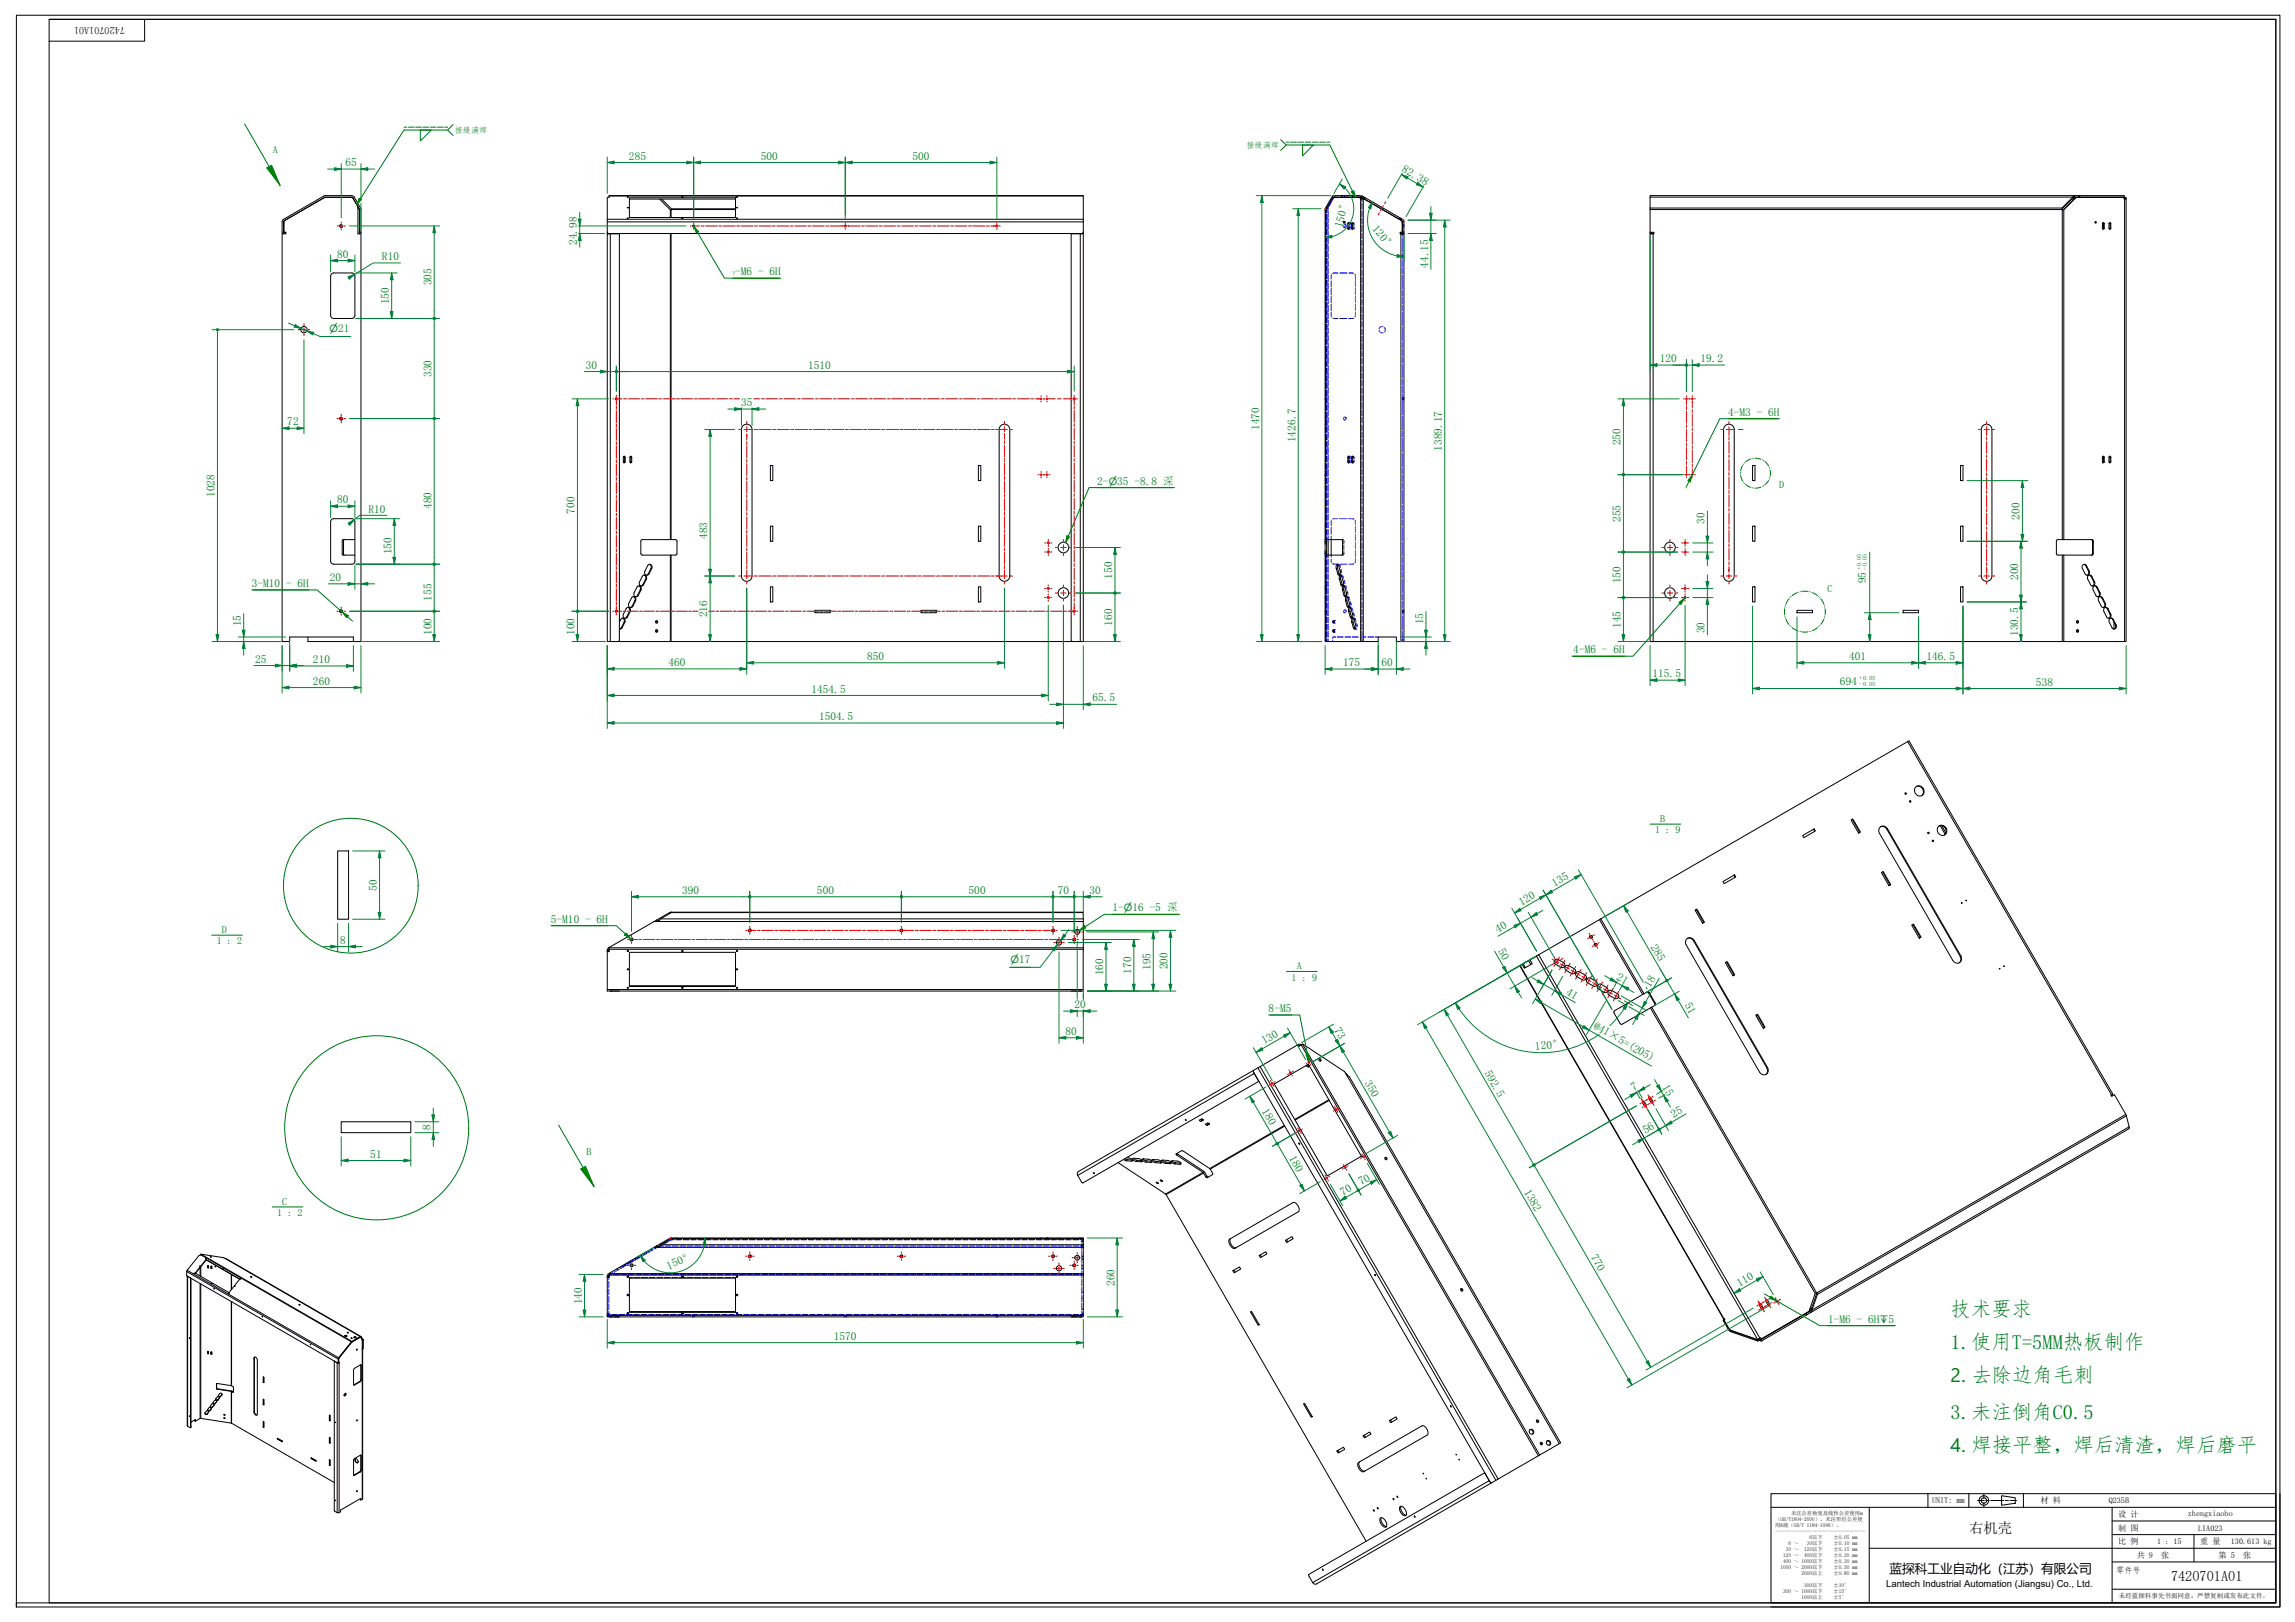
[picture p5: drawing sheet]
<svg xmlns="http://www.w3.org/2000/svg" width="841mm" height="594mm" viewBox="0 0 841 594" stroke-linecap="round" stroke-linejoin="round" font-family="sans-serif">
<defs><g id="words">
<g font-size="7.5" fill="#008000">
<text x="714.8" y="481.9">技术要求</text>
<text x="714.8" y="493.9">1.使用T=5MM热板制作</text>
<text x="714.8" y="519.6">3.未注倒角C0.5</text>
</g>
<g font-size="7.1" fill="#008000">
<text x="714.8" y="506.2">2.去除边角毛刺</text>
<text x="714.8" y="531.9">4.焊接平整，焊后清渣，焊后磨平</text>
</g>
<g font-size="5.2">
<text x="721.6" y="561.5">右机壳</text>
<text x="795.6" y="578.9">7420701A01</text>
</g>
<text font-size="4.6" x="692.5" y="576">蓝探科工业自动化（江苏）有限公司</text>
<g font-size="4.2" fill="#008000">
<text x="230.5" y="58.5">285</text>
<text x="278.8" y="58.5">500</text>
<text x="334.4" y="58.5">500</text>
<text x="126.6" y="60.9">65</text>
<text x="513.5" y="62.7" transform="rotate(30 513.5 62.7)">82.38</text>
<text x="491.7" y="83.5" transform="rotate(-75 491.7 83.5)">150°</text>
<text x="502.7" y="83.8" transform="rotate(49 502.7 83.8)">120°</text>
<text x="211.4" y="89.7" transform="rotate(-90 211.4 89.7)">24.98</text>
<text x="123.5" y="94.4">80</text>
<text x="140" y="95.3">R10</text>
<text x="269.4" y="100.7">-M6 - 6H</text>
<text x="523.3" y="98.1" transform="rotate(-90 523.3 98.1)">44.15</text>
<text x="158.1" y="104.5" transform="rotate(-90 158.1 104.5)">305</text>
<text x="142.5" y="111.5" transform="rotate(-90 142.5 111.5)">150</text>
<text x="123.9" y="121.5">21</text>
<text x="214.7" y="135.1">30</text>
<text x="296.1" y="135.1">1510</text>
<text x="608.2" y="132.7">120</text>
<text x="623.1" y="132.7">19.2</text>
<text x="158.1" y="138.1" transform="rotate(-90 158.1 138.1)">330</text>
<text x="271.5" y="148.8">35</text>
<text x="105.3" y="155.8">72</text>
<text x="633.2" y="152.2">4-M3 - 6H</text>
<text x="461.4" y="157.5" transform="rotate(-90 461.4 157.5)">1470</text>
<text x="474.7" y="162" transform="rotate(-90 474.7 162)">1426.7</text>
<text x="528.4" y="165.1" transform="rotate(-90 528.4 165.1)">1389.17</text>
<text x="593.9" y="163.1" transform="rotate(-90 593.9 163.1)">250</text>
<text x="402.1" y="177.5">2-</text>
<text x="409.4" y="177.5">35 -8.8 深</text>
<text x="78.7" y="182.1" transform="rotate(-90 78.7 182.1)">1028</text>
<text x="123.5" y="184.4">80</text>
<text x="135" y="187.7">R10</text>
<text x="158.1" y="186.5" transform="rotate(-90 158.1 186.5)">480</text>
<text x="210.6" y="188.1" transform="rotate(-90 210.6 188.1)">700</text>
<text x="593.9" y="191.2" transform="rotate(-90 593.9 191.2)">255</text>
<text x="624.7" y="191.9" transform="rotate(-90 624.7 191.9)">30</text>
<text x="740.1" y="190.3" transform="rotate(-90 740.1 190.3)">200</text>
<text x="259.2" y="197.5" transform="rotate(-90 259.2 197.5)">483</text>
<text x="143.5" y="203.1" transform="rotate(-90 143.5 203.1)">150</text>
<text x="92.2" y="214.9">3-M10</text>
<text x="104.8" y="214.9">- 6H</text>
<text x="120.9" y="212.8">20</text>
<text x="407.6" y="212" transform="rotate(-90 407.6 212)">150</text>
<text x="593.9" y="213.7" transform="rotate(-90 593.9 213.7)">150</text>
<text x="683.8" y="213.7" transform="rotate(-90 683.8 213.7)">95</text>
<text x="739.6" y="212.5" transform="rotate(-90 739.6 212.5)">200</text>
<text x="158.1" y="220" transform="rotate(-90 158.1 220)">155</text>
<text x="259.2" y="226.1" transform="rotate(-90 259.2 226.1)">216</text>
<text x="88.3" y="229.4" transform="rotate(-90 88.3 229.4)">15</text>
<text x="158.1" y="232.6" transform="rotate(-90 158.1 232.6)">100</text>
<text x="210.6" y="232.6" transform="rotate(-90 210.6 232.6)">100</text>
<text x="407.6" y="229.2" transform="rotate(-90 407.6 229.2)">160</text>
<text x="521.5" y="228.7" transform="rotate(-90 521.5 228.7)">15</text>
<text x="593.9" y="230.1" transform="rotate(-90 593.9 230.1)">145</text>
<text x="624.7" y="232" transform="rotate(-90 624.7 232)">30</text>
<text x="739.6" y="232.9" transform="rotate(-90 739.6 232.9)">130.5</text>
<text x="576.6" y="239.2">4-M6 - 6H</text>
<text x="93.5" y="242.7">25</text>
<text x="114.7" y="242.9">210</text>
<text x="244.9" y="243.9">460</text>
<text x="317.7" y="241.7">850</text>
<text x="492.2" y="244">175</text>
<text x="506.3" y="244">60</text>
<text x="677.7" y="241.7">401</text>
<text x="706" y="241.7">146.5</text>
<text x="114.7" y="250.8">260</text>
<text x="605.6" y="248.1">115.5</text>
<text x="674.3" y="250.8">694</text>
<text x="746.1" y="251.1">538</text>
<text x="297.4" y="253.7">1454.5</text>
<text x="400.3" y="256.9">65.5</text>
<text x="300.1" y="263.8">1504.5</text>
<text x="138.1" y="326.3" transform="rotate(-90 138.1 326.3)">50</text>
<text x="249.9" y="327.4">390</text>
<text x="299.4" y="327.4">500</text>
<text x="354.9" y="327.4">500</text>
<text x="387.7" y="327.4">70</text>
<text x="399.2" y="327.4">30</text>
<text x="569.7" y="324.7" transform="rotate(-30 569.7 324.7)">135</text>
<text x="407.7" y="333.8">1-</text>
<text x="415" y="333.8">16 -5 深</text>
<text x="557.5" y="331.7" transform="rotate(-30 557.5 331.7)">120</text>
<text x="201.9" y="337.9">5-M10 - 6H</text>
<text x="548.9" y="341.8" transform="rotate(-30 548.9 341.8)">40</text>
<text x="124.7" y="345.7">8</text>
<text x="604.9" y="346.8" transform="rotate(60 604.9 346.8)">285</text>
<text x="373.5" y="352.6">17</text>
<text x="548.9" y="348.3" transform="rotate(60 548.9 348.3)">50</text>
<text x="404.3" y="357.2" transform="rotate(-90 404.3 357.2)">160</text>
<text x="414.5" y="356.7" transform="rotate(-90 414.5 356.7)">170</text>
<text x="421.6" y="355.3" transform="rotate(-90 421.6 355.3)">195</text>
<text x="427.9" y="355" transform="rotate(-90 427.9 355)">200</text>
<text x="592.1" y="358.5" transform="rotate(30 592.1 358.5)">21</text>
<text x="573.7" y="364" transform="rotate(30 573.7 364)">41</text>
<text x="604.8" y="361.9" transform="rotate(-60 604.8 361.9)">18</text>
<text x="393.8" y="369.3">20</text>
<text x="464.9" y="370.6">8-M5</text>
<text x="617.3" y="368.2" transform="rotate(60 617.3 368.2)">51</text>
<text x="488.8" y="377.3" transform="rotate(60 488.8 377.3)">73</text>
<text x="583.7" y="376.4" transform="rotate(30 583.7 376.4)">@41×5=(205)</text>
<text x="390.4" y="379.1">80</text>
<text x="463.3" y="382.5" transform="rotate(-30 463.3 382.5)">130</text>
<text x="562.6" y="384.4" transform="rotate(-5 562.6 384.4)">120°</text>
<text x="544" y="393.1" transform="rotate(60 544 393.1)">592.5</text>
<text x="500.1" y="396.7" transform="rotate(60 500.1 396.7)">350</text>
<text x="598.7" y="399.6" transform="rotate(-30 598.7 399.6)">7</text>
<text x="609.1" y="398.1" transform="rotate(60 609.1 398.1)">15</text>
<text x="462.3" y="406.9" transform="rotate(60 462.3 406.9)">180</text>
<text x="157.8" y="413.9" transform="rotate(-90 157.8 413.9)">8</text>
<text x="613.3" y="409.4" transform="rotate(-30 613.3 409.4)">25</text>
<text x="603" y="415.4" transform="rotate(-30 603 415.4)">56</text>
<text x="135.7" y="424">51</text>
<text x="472.3" y="424.3" transform="rotate(60 472.3 424.3)">180</text>
<text x="498.8" y="434.2" transform="rotate(-30 498.8 434.2)">70</text>
<text x="558.4" y="436.7" transform="rotate(60 558.4 436.7)">1382</text>
<text x="492.1" y="438.1" transform="rotate(-30 492.1 438.1)">70</text>
<text x="582.9" y="460.5" transform="rotate(60 582.9 460.5)">770</text>
<text x="245" y="465" transform="rotate(-24 245 465)">150°</text>
<text x="408.4" y="471" transform="rotate(-90 408.4 471)">260</text>
<text x="637.5" y="471.3" transform="rotate(-30 637.5 471.3)">110</text>
<text x="213.2" y="477.7" transform="rotate(-90 213.2 477.7)">140</text>
<text x="669.9" y="484.4">1-M6 - 6H</text>
<text x="692" y="484.4">5</text>
<text x="305.6" y="490.7">1570</text>
</g>
<text font-size="3.7" x="45.8" y="9.8" transform="rotate(180 45.8 9.8)">7420701A01</text>
<g font-size="3.7" fill="#008000">
<text x="99.9" y="56.2">A</text>
<text x="120.8" y="121.5">⌀</text>
<text x="406.3" y="177.5">⌀</text>
<text x="652" y="178.8">D</text>
<text x="669.7" y="216.8">C</text>
<text x="606.5" y="305.2">1 : 9</text>
<text x="608.4" y="301">B</text>
<text x="411.8" y="333.8">⌀</text>
<text x="81.3" y="341.7">D</text>
<text x="79.4" y="345.9">1 : 2</text>
<text x="370.4" y="352.6">⌀</text>
<text x="473.3" y="359.2">1 : 9</text>
<text x="475.2" y="355">A</text>
<text x="215" y="422.9">B</text>
<text x="103.5" y="441.2">C</text>
<text x="101.6" y="445.4">1 : 2</text>
<text x="688.8" y="484.4">↧</text>
</g>
<text font-size="3.5" x="691.2" y="581.3">Lantech Industrial Automation (Jiangsu) Co., Ltd.</text>
<g font-size="3" fill="#008000">
<text x="166.6" y="48.7">接缝满焊</text>
<text x="456.7" y="54.2">接缝满焊</text>
</g>
<g font-size="3">
<text x="708" y="550.6">UNIT: mm</text>
<text x="747.8" y="550.6">材 料</text>
<text x="772.8" y="550.5">Q235B</text>
<text x="776.3" y="555.6">设 计</text>
<text x="801.8" y="555.4">zhengxiaobo</text>
<text x="776.3" y="560.7">制 图</text>
<text x="805.5" y="560.6">LIA023</text>
<text x="776.3" y="565.7">比 例</text>
<text x="790.5" y="565.6">1 : 15</text>
<text x="806.3" y="565.7">重 量</text>
<text x="817.5" y="565.4">130.613 kg</text>
<text x="783" y="570.6">共 9</text>
<text x="792" y="570.6">张</text>
<text x="813" y="570.6">第 5</text>
<text x="822" y="570.6">张</text>
<text x="775.5" y="576.1">零件号</text>
</g>
<text font-size="2.4" x="776.5" y="585.4">未经蓝探科事先书面同意，严禁复制或发布此文件。</text>
<g font-size="2.2" fill="#008000">
<text x="682.1" y="208.7" transform="rotate(-90 682.1 208.7)">+0.05</text>
<text x="684.2" y="208.7" transform="rotate(-90 684.2 208.7)">-0.05</text>
<text x="681.3" y="251.2">-0.05</text>
<text x="681.3" y="249.1">+0.05</text>
</g>
<g font-size="1.9">
<text x="650.5" y="557">（GB/T1804-2000），未注形位公差使</text>
<text x="656.3" y="554.8">未注公差角度及线性公差使用m</text>
<text x="650.5" y="559.2">用K级（GB/T 1184-1996）。</text>
<text x="663.1" y="563.6">6以下</text>
<text x="671.9" y="563.6">±0.05 mm</text>
<text x="654.4" y="568.1">30 ～</text>
<text x="655.4" y="565.9">6 ～</text>
<text x="661.2" y="568.1">120以下</text>
<text x="662.2" y="565.9">30以下</text>
<text x="671.9" y="565.9">±0.10 mm</text>
<text x="671.9" y="568.1">±0.15 mm</text>
<text x="652.4" y="574.7">1000 ～ 2000以下</text>
<text x="653.4" y="570.3">120 ～</text>
<text x="653.4" y="572.5">400 ～ 1000以下</text>
<text x="661.2" y="570.3">400以下</text>
<text x="671.9" y="570.3">±0.20 mm</text>
<text x="671.9" y="572.5">±0.30 mm</text>
<text x="671.9" y="574.7">±0.50 mm</text>
<text x="660.2" y="577">2000以上</text>
<text x="661.2" y="581.4">300以下</text>
<text x="671.9" y="577">±0.80 mm</text>
<text x="671.9" y="581.4">±30′</text>
<text x="653.4" y="583.6">300 ～ 1000以下</text>
<text x="660.2" y="585.8">1000以上</text>
<text x="671.9" y="583.6">±15′</text>
<text x="671.9" y="585.8">±5′</text>
</g>
<text font-size="1.7" fill="#008000" x="268.5" y="100.7">7</text>
</g></defs>
<g fill="none" stroke="#000" stroke-width=".37">
<path d="M119.1 72.3l-.2 .1 10.3-.1M128.9 72.3l.4 .3M131.1 75.6l.1 .3M131.2 76l.5 .9M131.2 75.9v9.7h1.1M230.6 72.4h38.9v7.3h-38.9zM230.6 72.9h38.9M241.7 72.9l3.9 4h.3l.1-.4-3.5-3.6M485.6 76.9v126.4M485.7 76.2l.3 .2M485.7 76.2l-.1 .6M485.8 76.8l-.2 .1"/>
<path d="M488.1 72.2l-2.4 4M488.1 72.2l.3 .2M489 71.6h9.5v.6h-9.5zM489 71.6l-.9 .6M489 72.2l-.3 .1M498.5 72.3v.6h1.3M498.5 71.6l1.6 .7M498.5 72.2l.4 .1M498.7 72.3h.1M498.7 72.3h-9.7M498.9 72.3l.9 .5M499 72.4l14.5 8.4"/>
<path d="M499 72.3h-10.6l-2.8 4.6M499 72.3v.6M500.1 72.3l14.1 8.2 .3 .8v4.2h-.6l-.1-4.6-14-8.1zM756 76.9l4.6-4.6h17.7v.6h.8v162.1h-174.4v-149.4h1.4v-.5h-1.4M759.2 72.9h.8M759.6 72.2l-4 4 .1 .7h.6l4.7-4.6M759.6 72.2l.6-.6h-155.5v14M759.6 72.2v.3M759.6 72.5l-4 4M760.2 71.6h18.3v.6h-18.3zM760.2 72.2l-.6 .3M778.5 72.3h.6v.6"/>
<path d="M778.5 72.3v.5h.6M778.5 72.2v.1M103.4 81.3v4.2h.5v-.5M103.9 81.3l.1 3.8h.8M104 81.3v3.8h.8v.5h-1.4v149.4h2.8v-1.7h23.3v1.7h2.8v-149.9M104 81.4h.1M104.2 80.8l14.9-8.6h9.8l.4 .3 2.4 4.1v8.5h.6v-8.5l-2.5-4.4-.9-.6-10 .1-15 8.6-.5 1M104.2 80.8l-.3 .5M104.3 80.8l-.3 .5M131.7 85.1v.5M222.5 85l.6 .5M223.1 85.5v.1"/>
<path d="M223.1 85.5h173.3M395.6 85.5v.1M396.4 85.5v.1M397 85l-.6 .5M397 85v150h-174.5v-149.4h4.5v148.8l-.6 .6M397 85v-13.4h-173.8v.7h-.7v13.3M397 85.6h-4.5v148.8l.6 .6M492.4 81.2l.1 .5zM494 81.6l.3 .3-.2 2.1zM495.4 81.6l.3 .3-.2 2.1zM513.1 85.6h1.4M513.5 80.8l.4 .6"/>
<path d="M513.5 80.8l.4 .5v3.8h-.8v.5h1.4v149.4h-2.8v-1.7h-6.7v1.7h-19.4v-31.7M605.2 85.5h.9M605.2 85.1v.5M767.9 81.2v.4M770.6 81.6h.4l.1 .3v1.8l-.3 .3-.4-.4zM770.6 81.6l.2 .3-.2 2M773 81.6h.4l.1 .3v1.8l-.3 .3-.3-.4zM773 81.6l.2 .3-.2 2M121.6 100.2l.7-.2h6.6l.7 .2 .4 .5 .1 14.8-.3 .7-.5 .4h-7l-.7-.2-.4-.5v-14.8zM272.3 155.9a1.94 1.94 0 0 1 2.1-.4 1.94 1.94 0 0 1 1.2 1.8v53.7a1.94 1.94 0 0 1-2 1.9 1.94 1.94 0 0 1-1.9-1.9v-53.7zM366.7 155.9a1.94 1.94 0 0 1 2.1-.4 1.94 1.94 0 0 1 1.2 1.8v53.7a1.94 1.94 0 0 1-1.9 1.9 1.94 1.94 0 0 1-2-1.9v-53.7zM632.2 155.9a1.94 1.94 0 0 1 2.1-.4 1.94 1.94 0 0 1 1.2 1.8v53.7a1.94 1.94 0 0 1-1.9 1.9 1.94 1.94 0 0 1-2-1.9v-53.7z"/>
<path d="M726.6 155.9a1.94 1.94 0 0 1 2.2-.4 1.94 1.94 0 0 1 1.2 1.8v53.7a1.94 1.94 0 0 1-2 1.9 1.94 1.94 0 0 1-1.9-1.9v-53.7zM228.6 167.2h.4l.1 .3v1.8l-.3 .2-.4-.4zM228.6 167.1l.2 .4-.2 2M231 167.2h.4l.1 .3v1.8l-.3 .2-.4-.4zM231 167.1l.2 .4-.2 2M282.3 170.5h.9v5.5h-.9zM358.5 170.5h.9v5.5h-.9zM494 167.2l.3 .3-.2 2zM495.4 167.2l.3 .3-.2 2zM642.2 170.5h.9v5.5h-.9zM718.5 170.5h.9v5.5h-.9zM770.6 167.2h.4l.1 .3v1.8l-.3 .2-.4-.4z"/>
<path d="M770.6 167.1l.2 .4-.2 2M773 167.2h.4l.1 .3v1.8l-.3 .2-.3-.4zM773 167.1l.2 .4-.2 2M121.4 190.4l.9-.4h6.6l.7 .2 .4 .5 .1 14.8-.3 .7-.5 .4h-7l-.7-.2-.4-.5v-14.8zM126.2 197.6l-.3 .6v4.6l.3 .5M130.1 197.6h-4.4l-.3 .6 .1 5 4.6 .1M235 197.8l12.8-.1 .3 .5-.1 4.8-.5 .3h-12.3l-.4-.5zM282.3 192.7h.9v5.6h-.9zM358.5 192.7h.9v5.6h-.9zM485.6 197.6h6.1l.3 .6v4.6l-.2 .5h-6.2M486.2 197.6v5.7M487.8 197.6v5.7"/>
<path d="M642.2 192.7h.9v5.6h-.9zM718.5 192.7h.9v5.6h-.9zM753.7 197.9l.4-.3 12.6 .1 .4 .5-.1 4.8-.4 .3-12.7-.1-.3-.4zM766.3 197.6l.5 .6v4.6l-.5 .5M231.7 218.7a.92 .92 0 0 1 1.1 .1 .92 .92 0 0 1 .1 1.2l-1 2a.9 .9 0 0 1-1.3 .3 .9 .9 0 0 1-.2-1.3zM232 218.5l.6 .4 .1 .9-1.2 2.4-.5 .3M233.6 214.8a.92 .92 0 0 1 1.2 .1 .92 .92 0 0 1 .1 1.2l-1 2a.9 .9 0 0 1-1.3 .3 .9 .9 0 0 1-.2-1.3zM234 214.6l.6 .4 .1 .9-1.2 2.3-.5 .4M235.6 210.8a.92 .92 0 0 1 1.2 .1 .92 .92 0 0 1 .1 1.2l-1 2a.9 .9 0 0 1-1.3 .4 .9 .9 0 0 1-.2-1.4zM236 210.6l.6 .6 .1 .7-1.2 2.4-.5 .3M237.6 206.9a.92 .92 0 0 1 1.2 .1 .92 .92 0 0 1 0 1.2l-1 2a.9 .9 0 0 1-1.3 .3 .9 .9 0 0 1-.2-1.3zM238 206.7l.5 .4 .1 .9-1.1 2.3-.6 .4"/>
<path d="M282.3 214.9h.9v5.6h-.9zM358.5 214.9h.9v5.6h-.9zM489.9 206.8l.6 .2 .7 3a.48 .48 0 0 1-.4 .7 .48 .48 0 0 1-.5-.5l-.7-2.4zM490.4 206.8l-.3 1.2 .8 2.6M491 210.7l.6 .3 .7 3a.48 .48 0 0 1-.3 .6 .48 .48 0 0 1-.6-.5l-.6-2.4zM491.5 210.7l-.2 1.2 .8 2.6M492.2 214.7l.6 .2 .6 3a.48 .48 0 0 1-.3 .7 .48 .48 0 0 1-.6-.5l-.6-2.4zM492.6 214.7l-.2 1.2 .8 2.6M493.3 218.6l.6 .2 .7 3a.48 .48 0 0 1-.3 .7 .48 .48 0 0 1-.6-.5l-.7-2.4zM493.8 218.6l-.3 1.2 .9 2.6M642.2 214.9h.9v5.6h-.9zM718.5 214.9h.9v5.6h-.9z"/>
<path d="M763.3 206.9a.8 .8 0 0 1 1.3 .3l1 2a.9 .9 0 0 1-.2 1.3 .9 .9 0 0 1-1.3-.3l-1.1-2.2zM763.7 206.7l.5 .3 1.2 2.4v.7l-.7 .6M765.3 210.8a.81 .81 0 0 1 1.3 .3l1 2a.9 .9 0 0 1-.2 1.3 .9 .9 0 0 1-1.3-.3l-1.1-2.2zM765.7 210.6l.5 .4 1.2 2.3-.1 .9-.6 .4M767.3 214.8a.8 .8 0 0 1 1.2 .3l1.1 2a.9 .9 0 0 1-.3 1.3 .9 .9 0 0 1-1.2-.3l-1.1-2.2zM767.7 214.6l.5 .3 1.2 2.4-.1 .7-.6 .6M769.3 218.7a.8 .8 0 0 1 1.2 .3l1 2a.9 .9 0 0 1-.2 1.3 .9 .9 0 0 1-1.3-.3l-1.1-2.2zM769.6 218.5l.6 .4 1.1 2.3-.1 .9-.6 .4M112.8 233.3v1.7h16.7M227 227.9l.5-1a.9 .9 0 0 1 1.3-.3 .9 .9 0 0 1 .2 1.3l-1.1 2.2-.9 .3M228.1 226.4l.5 .4 .2 .9-1.2 2.4-.5 .3M229.7 222.6a.92 .92 0 0 1 1.2 .2 .92 .92 0 0 1 .1 1.2l-1.1 2a.9 .9 0 0 1-1.3 .3 .9 .9 0 0 1-.2-1.3z"/>
<path d="M230.1 222.5l.6 .5v.8l-1.1 2.3-.5 .4M240.5 227.3l.2 .5-.2 .4M240.5 230.7l.2 .4-.2 .4M298.6 223.5h5.7v.9h-5.7zM337.5 223.5h5.6v.9h-5.6zM488.6 227.3l.3 .4-.3 .5zM488.6 230.7l.3 .3-.3 .6zM494.5 222.5l.5 .3 .7 3a.48 .48 0 0 1-.3 .6 .48 .48 0 0 1-.6-.4l-.6-2.4zM494.9 222.6l-.2 1.2 .8 2.6M495.6 226.5l.6 .2 .7 3a.48 .48 0 0 1-.4 .7 .48 .48 0 0 1-.5-.5l-.7-2.4zM496 226.5l-.2 1.2 .8 2.6M658.5 223.5h5.7v.9h-5.7z"/>
<path d="M697.4 223.5h5.7v.9h-5.7zM761.2 230.7l.3 .4-.3 .4M761.2 227.3l.3 .5-.3 .4M771.2 222.6a.8 .8 0 0 1 1.3 .4l1 2a.9 .9 0 0 1-.2 1.3 .9 .9 0 0 1-1.3-.3l-1.1-2.2zM771.6 222.5l.5 .3 1.2 2.4-.1 .9-.6 .4M773.2 226.6a.8 .8 0 0 1 1.3 .3l1 2a.9 .9 0 0 1-.2 1.3 .9 .9 0 0 1-1.3-.3l-1.1-2.2zM773.6 226.4l.5 .4 1.2 2.3-.1 .7-.6 .6M774.7 227.9v2.5M698.1 290.5l.2 .4M699.8 293.4l.2 .4M702.1 288.2a1.86 1.86 0 0 1 2.8 .8 1.86 1.86 0 0 1-1.4 2.6 2.05 2.05 0 0 1-1.4-3.4zM702.3 288.1a1.99 1.99 0 0 1 2.3 .9 1.99 1.99 0 0 1-.4 2.4"/>
<path d="M123.7 311.7h4v25h-4zM660.6 306l4.2-2.4 .5 .8-4.3 2.4zM664.6 303.7l.4 .8M678.3 300.3l.7-.3 2.8 4.8-.7 .4zM678.8 300.1l2.7 4.8M689 303a1.76 1.76 0 0 1 2.7 .6l26.8 46.5a1.7 1.7 0 0 1-.4 2.5 1.7 1.7 0 0 1-2.5-.8l-26.8-46.5a1.92 1.92 0 0 1 .2-2.3zM689.2 302.8a1.86 1.86 0 0 1 2.3 .9l26.8 46.5a1.85 1.85 0 0 1-.4 2.5M689.4 319.6l.7-.4 2.8 4.8-.7 .4zM689.9 319.3l2.7 4.9M706.4 305l.3 .3M708.1 307.8l.2 .4M710.4 302.7a1.86 1.86 0 0 1 2.8 .7 1.86 1.86 0 0 1-1.4 2.6 2.05 2.05 0 0 1-1.4-3.3z"/>
<path d="M710.6 302.5a1.99 1.99 0 0 1 2.3 .9 1.99 1.99 0 0 1-.4 2.5M711 302.4l1.8 3.2M711.6 302.4l1.5 2.7M239.6 337.6l-16.4 9.4v1.6h-.7M241.8 337l-1 .5M245.4 334.2l-5.8 3.4M245.4 334.2l.1 .3M245.9 334.1l.1 .1-4 2.4-.5 .9-1.9 .1M245.9 334.1v.2M245.9 334.1l-.5 .1M246 334.1h151v28.9h-174.5v-14.7M621.2 333.3l.6-.3 2.8 4.8-.7 .4z"/>
<path d="M621.6 333.1l2.8 4.8M631.4 322.9l4.2-2.5 .5 .8-4.3 2.5zM635.4 320.6l.5 .7M700.6 338.8l.6-.3 2.8 4.8-.7 .3zM701 338.6l2.8 4.8M222.5 348.3h.7M223.2 347.7l-.1 .6M223.2 347l-.5 .5-.2 .8M229.9 348.2h.4M229.9 354.9h.4M230.6 348.8h38.9v12.5h-38.9zM249.9 348.2h.4"/>
<path d="M269.9 348.2h.4M269.9 354.9h.4M557.8 353.2l-.9 .5 74.7 129.3 .2-.1 .3 .5-.3 .2 2.3 3.6M558.2 353l1.8-1 1 1.3M559 354.4l-.8-1.4-.4 .2 .8 1.4 2.9-1.6-.8-1.5 138.9-80.2 74.6 129.4-.7 .4 .3 .5 1.1-.6 4.1 7.2 1.3 5-116.8 67.6 .5-1M571 351.4l2 1.2a1 1 0 0 1 .4 1.3 1 1 0 0 1-1.4 .4l-2-1.2a1 1 0 0 1-.4-1.3 1 1 0 0 1 1.4-.4M573.8 353.8l1.1-.1 2.1 1.2a1 1 0 0 1 .3 1.3 1 1 0 0 1-1.3 .4l-2.1-1.2a1 1 0 0 1-.1-1.6zM577.8 356h1.1l2 1.1a1 1 0 0 1 .4 1.4 1 1 0 0 1-1.4 .4l-2-1.2a1 1 0 0 1-.1-1.7zM581.7 358.3l1.1-.1 2 1.2a1 1 0 0 1 .4 1.4 1 1 0 0 1-1.4 .3l-2-1.1a1 1 0 0 1-.1-1.7zM618.1 343.9a1.76 1.76 0 0 1 2.8 .6l26.8 46.5a1.7 1.7 0 0 1-.5 2.5 1.7 1.7 0 0 1-2.4-.9l-26.8-46.4a1.91 1.91 0 0 1 .1-2.3zM618.3 343.7a1.86 1.86 0 0 1 2.3 .9l26.9 46.5a1.86 1.86 0 0 1-.4 2.5M632.3 352.6l.6-.4 2.8 4.8-.6 .4z"/>
<path d="M632.7 352.3l2.8 4.9M223.6 363h.1M223.6 363h3.4M229.9 361.7h.4M230.6 361h38.9M249.9 361.7h.4M269.9 361.7h.4M392.5 363h3.4M395.9 363h.1M585.7 360.6l1.1-.1 2 1.2a1 1 0 0 1 .4 1.4 1 1 0 0 1-1.4 .3l-2-1.1a1 1 0 0 1-.1-1.7zM589.6 362.9l1.1-.1 2 1.2a1 1 0 0 1 .4 1.3 1 1 0 0 1-1.4 .4l-2-1.2a1 1 0 0 1-.1-1.6zM591.6 370.2l12.2-7 .6 .3 2.3 4.2-.2 .5-12.3 7-.5-.3-2.3-3.9z"/>
<path d="M603.4 363.4l.7 .3 2.3 3.9-.1 .7M643.4 371.8l.7-.3 2.7 4.8-.6 .4zM643.8 371.6l2.8 4.8M459.3 392l.1 .7 86.6 150.1 .6 .3M459.3 392l-64.1 37.1a1.05 1.05 0 0 0-.3 1.4l1.5 2.5 .5 .3 64.4-37.2-1.8-3.3M467 397l12.5-7.2 19.4 33.7-12.5 7.2zM475.7 382.6l.6-.1 .6 .2M476.4 383l-.5 .1M476.9 382.7l.5-.3 15.3 10.1 1 1.6 .8 .2 77.4 134.2-25.3 14.6M476.9 382.7l-.9 .5-.3-.6-16.4 9.4M479.2 390.2l.6 .1M479.6 390l-.7 .5 .5 .3 .5-.3"/>
<path d="M483.4 387.9l.4 .3v.5M493.1 393.1l.9 1M125 410.9h25.5v4h-25.5zM434.4 410l.3 .4zM439.6 410.3l.8-.5 .6 .4-.9 .5zM440.8 410l-.4 .2-.5-.1M441.8 411.7l.8-.4 .6 .3-.8 .6zM443.1 411.5l-.5 .2-.5-.1M476 418.7l.3 .5zM602.5 403.4l.8 1.4-.1 .6-.5-.2-.9-1.4 .2-.5 .5 .1M605.1 403.8l.5 .2 .1-.5-.8-1.5-.5-.1-.2 .5 .9 1.4M773.7 401l.3 .5"/>
<path d="M774.1 400.7l.3 .5M400.7 429.4l.3 .5zM409.7 425.8l17.6 11.7 73.3 127M412.2 424.4l2.8 .4M412.8 424.1l1.8 .4a.44 .44 0 0 1 .4 .3 .44 .44 0 0 1-.2 .5l-2.1-.1-1-.5M415 424.3h2.2l.9 .4a.44 .44 0 0 1 .5 .3 .44 .44 0 0 1-.3 .5l-2.3-.2-.8-.5zM415.3 424.2l1 .7 2.3 .2M418.6 424.5l2.2 .1 .9 .3a.44 .44 0 0 1 .4 .3 .44 .44 0 0 1-.2 .5l-2.3-.1-.9-.5zM418.8 424.5l1 .6 2.3 .2M422.1 424.8h2.2l.9 .3a.44 .44 0 0 1 .5 .4 .44 .44 0 0 1-.3 .5l-2.3-.2-.8-.5zM422.4 424.7l1 .6 2.3 .2M423.7 433l.5 .1 .3 .4h-.4z"/>
<path d="M425.2 432.2l.5 .1 .3 .3h-.5zM425.7 425h2.2l.9 .4a.44 .44 0 0 1 .4 .3 .44 .44 0 0 1-.2 .5l-2.3-.2-.9-.5zM425.9 424.9l1 .7 2.3 .2M429.2 425.2l2.2 .1 .9 .3a.44 .44 0 0 1 .5 .3 .44 .44 0 0 1-.3 .5l-2.3-.2-.8-.5zM429.5 425.1l1 .7 2.3 .2M431 422.7l2-1.2 .5 .1 9.8 6.4 1.1 2.2-2.3 1.1-1.2-1.9zM431.3 422.5l9.8 6.5 1.2 1.9 .5 .2M507.6 424l.4 .3v.5M73.2 459.9l.5-.5 8.2 1.2 1 .4 49.4 28.5M73.2 459.9l-.2-.1-4.5 5.5v2l55.2 31.9M73.2 459.8v.1M239.6 456.9l-16.4 9.5v1.5h-.7"/>
<path d="M239.6 456.9h1.9l.5-1 4-2.5h151v28.9h-174.5v-14.7M241.8 456.3l-1 .6M245.4 453.6l-5.8 3.3M245.4 453.6l.1 .3M245.9 453.4h.1M245.9 453.4v.3M245.9 453.4l-.5 .2M450.5 453.9l23.4-13.5a2.43 2.43 0 0 1 1.9 3.4l-23.2 13.4a2.52 2.52 0 0 1-2.1-3.3zM451 453.6a2.43 2.43 0 0 0 2 3.4M461.4 459.9l2.4-1.4 .5 .7-2.4 1.4zM461.8 459.6l.5 .8M471.1 454.3l2.4-1.4 .4 .8-2.4 1.4z"/>
<path d="M471.5 454.1l.4 .7M69.9 468.1l-1.3-.7v54.8l1.1 .7 .1-54.8M70 468.2v54.5l-.2 .2M71.3 466.4l-.1 .1M73.4 463.8h-.1M75.5 461.3l-3.9 5.1M75.5 461.3l12.4 7.2-4 4.9-12.4-7.1zM75.5 461.1h.1M75.6 461.5l12.2 7M76.1 463.7h.3v.6M76.2 463.6l-.1 .7h.3M76.2 464.1l.2 .2"/>
<path d="M77.1 460.4h.3M77.3 463.8l.3 .1-.1 .7zM77.4 463.7v.7l.2 .1M77.6 470.1h.1M78.8 463.8l.2 .1M81.9 464.8h.1M84 473.8h-.1M86.1 471.1h.1M88.3 468.4l-.1 .1M92 467.8h.2M109.7 478h.2M222.5 467.6h.7"/>
<path d="M223.2 467.1l-.1 .5M223.2 466.4l-.5 .5-.2 .7M229.9 467.5h.4M229.9 474.3h.4M230.6 468.1h38.9v12.6h-38.9zM249.9 467.5h.4M269.9 467.5h.4M269.9 474.3h.4M451.8 465.4l2.4-1.4 .5 .8-2.5 1.4zM452.2 465.2l.5 .8M503.8 466.8l.2 .5zM535.3 472.1l.5 .3v.5"/>
<path d="M644.8 477.3l.5 .2 .8 1.4-.1 .6-.6-.2-.8-1.4zM647.2 476l.5 .1 .8 1.4-.1 .6-.6-.2-.8-1.4zM663.7 479.7l.3 .1M663.7 479.7l-.5 .6M663.9 479.1l-.7 .4M665.6 473.7l.1 .2M665.7 473.6h-.3M666 474l-.2-.5-.6 .3-2.5 6.6-17.3 10-.2-.5-1.2 .7-9.9-3.4M666 474l-.3-.1-2 5.8M666 474l-2 5.8M76.1 495.1h.3v.7M76.2 495l-.1 .8h.3"/>
<path d="M76.2 495.6l.2 .1M77.3 495.2l.3 .1-.1 .8zM77.4 495.2v.6l.2 .1M93.2 497.1a.92 .92 0 0 1 1.1 1.1v19.7a.62 .62 0 0 1-.8 .4 .62 .62 0 0 1-.4-.8zM93.3 497l-.1 20.1 .4 .8 .6 .3M122.5 498.5v54.8l1.1 .8h.6l.6-.4v-.6l7.4-4.3v.6M122.5 498.5l1.2 .7M123.8 499.2l.6-.3zM124.1 499.1h.1M124.1 499h.1M124.2 499l.2 .1M124.2 497.4l-.1 1.6"/>
<path d="M126.4 489.4h.7M126.4 489.2a.34 .34 0 0 1 .5-.2 .34 .34 0 0 1 0 .5h-.5zM127.3 488.2h.3M128.7 490.2h.3M128.9 491.6l-4.8 5.9v1.5M128.9 491.6h-.1M129 491.5l-.1 .1M129.7 489.9h.8M129.8 489.7a.38 .38 0 0 1 .6-.2 .38 .38 0 0 1-.1 .7 .38 .38 0 0 1-.6-.3zM130.8 494.2l-.1 .2M132 489.8h.2M132 489.7l.2 .1"/>
<path d="M132 489.7l-3.1 1.9M132.1 489.7v.1M132.2 489.8l.7 1v3.1M132.2 499.9v5.6l-.3 .5-2.3 1.2M132.7 490.6v3.7v-.5l.2 .1M132.9 494v54.9l-.7 .5-.2-.5M132.9 493.9l.2-3.2-1-1.2-3.3 2-4.8 5.9-.3 1.8M223.6 482.3h.1M223.6 482.3h3.4M229.9 481h.4M230.6 480.4h38.9M249.9 481h.4"/>
<path d="M269.9 481h.4M392.5 482.3h3.4M395.9 482.3h.1M458.2 480.5l.4-.2 2.9 4.9-.4 .2zM631.6 483.2l.3-.2-.1 .7 2.1 3.5 10.1 3.5 .2 .5-10.2-3.5-2.4-3.9zM644 490.7l.5-.3 .2 .5-.5 .3M644.5 490.4l.8 .2M644.7 490.9l.9 .2M645.4 490.6l17.8-10.3 .3 .5-17.9 10.3zM645.4 490.6h-.1M645.6 491.1h.1M75.1 517.5l.3 .4h.5"/>
<path d="M76.4 517.3l-.1-.4-.5-.2-.7 .8M76.4 517.2l-.7 .9-.5-.1-.1-.5M76.7 515.5h.5l.2 .4-.9 .9-.4-.4zM77.4 515.9l-.7 .8-.4-.1-.2-.4M77.6 514.3l.6-.1 .2 .4-.9 .9-.5-.4zM78.4 514.6l-.7 .8-.4-.1-.2-.4M78.7 512.9h.5l.2 .4-.9 .9-.5-.4zM79.4 506.8l5.5 .8 .6 .5v1.8l-6.1-1.2zM79.4 506.8l.2 1.8 5.3 .9 .7 .3M79.4 513.3l-.7 .8-.5-.1-.1-.4M79.6 511.6h.5l.3 .4-.9 .9-.5-.4zM80.4 512l-.7 .8-.4-.1-.2-.4"/>
<path d="M80.6 510.4l.5-.1 .3 .4-1 .9-.4-.4zM81.4 510.7l-.7 .8-.4-.1-.2-.4M82.1 518l.3 .2M82.1 519.3l.3 .1M96.4 504.3l.3 .1v2.1l-.3-.2zM96.4 512.4l.3 .2v2l-.3-.1zM96.6 504.4l.1 1.9M96.6 512.5l.1 1.9M96.6 514.4l-.2 .1M96.6 506.2l-.2 .1M120.7 518.3l.3 .1v2.1l-.3-.2zM120.9 518.4l.1 1.9"/>
<path d="M126.3 510.5a.36 .36 0 0 1 .6 0 .36 .36 0 0 1-.3 .6 .38 .38 0 0 1-.6 0 .38 .38 0 0 1 .3-.6zM126.6 510.3v.5l-.5 .4M129.8 501.3l2.2-1.4 .4 .1v5.6l-.4 .5-2.2 1.2-.2-.2v-5.3zM477.7 514.2l.4-.2 2.8 4.9-.4 .2zM531.6 514.9l.2 .5zM71.4 520l.2 .5M71.6 520.5l1.9-1 11.4 1.8 37.6 21.7M71.6 520.5v-.6l-1.6 1M96.4 520.6l.3 .1v2.1l-.3-.2zM96.6 520.7l.1 1.9M96.6 522.5l-.2 .1M101.6 526.7l1.8 1.1v.3l-1.8-1z"/>
<path d="M101.8 526.8l1.6 1.1M101.8 527l-.2 .1M114 533.9l1.8 1v.4l-1.8-1.1zM114.2 534l1.6 1M114.2 534.1l-.2 .1M120.7 526.4l.3 .2v2l-.3-.1zM120.7 534.6l.3 .2v2l-.3-.2zM120.9 526.5l.1 1.9M120.9 534.7l.1 1.9M120.9 536.5l-.2 .1M120.9 520.2l-.2 .1M120.9 528.4l-.2 .1"/>
<path d="M129.8 534.3l2.2-1.3 .4 .1v5.6l-.4 .4-2.2 1.3-.2-.3v-5.3zM130.1 534.3a.86 .86 0 0 1 1 .5 .86 .86 0 0 1-.3 1 1.15 1.15 0 0 1-.7-1.5zM130.3 534.2a1.11 1.11 0 0 0 .8 1.5M130.8 520.1l-.1 .2M132.2 532.9v5.7l-.3 .4-2.3 1.3M489.9 531.4l2.4-1.4 .5 .8-2.4 1.4zM490.3 531.2l.5 .8M497.7 535.7l23.4-13.5a2.43 2.43 0 0 1 1.9 3.4l-23.2 13.4a2.53 2.53 0 0 1-2.1-3.3zM498.3 535.4a2.43 2.43 0 0 0 1.9 3.4M499.5 525.9l2.4-1.4 .5 .8-2.4 1.3zM500 525.6l.4 .8M509.2 520.3l2.4-1.4 .4 .8-2.4 1.4z"/>
<path d="M509.6 520.1l.4 .8M521.5 539.6l.2 .2zM533.5 532.6l.2 .3zM534.6 534.5l.2 .2zM544.1 539.4l-64.5 37.2v.5l1.5 2.6a1.05 1.05 0 0 0 1.3 .4l64.2-37M544.1 539.4l1.9 3.2M560.6 523.7a.98 .98 0 0 1 1.1 .4 .98 .98 0 0 1-.1 1.2M563.1 520.2l.5 .3-.1 .5M564.5 528.4l.4 .3v.5M566.9 527.8h.5l.5 .5-.1 1M130.8 546l-.1 .2M503.3 553l.3 .4z"/>
<path d="M504.7 552.1l.3 .5zM505.8 556a2.24 2.24 0 0 1 2.4 2.5 .79 .79 0 0 1-.6 .9 .79 .79 0 0 1-.9-.5l-1-1.7zM506.2 555.9a2.79 2.79 0 0 0 1.9 3.2M510.5 548.8l.3 .5zM511.9 548l.3 .4zM513.1 551.8a2.24 2.24 0 0 1 2.3 2.5 .79 .79 0 0 1-.6 .9 .79 .79 0 0 1-.9-.5l-1-1.7zM513.4 551.7a2.79 2.79 0 0 0 1.9 3.2M518.3 555.3l.3 .4zM522.6 541.4l.1 .2zM484.6 574.7l.3 .5z"/>
<circle cx="230" cy="72.2" r=".19"/>
<circle cx="230" cy="79.9" r=".19"/>
<circle cx="230" cy="76" r=".19"/>
<circle cx="250" cy="72.2" r=".19"/>
<circle cx="250" cy="79.9" r=".19"/>
<circle cx="270" cy="72.2" r=".19"/>
<circle cx="270" cy="79.9" r=".19"/>
<circle cx="270" cy="76" r=".19"/>
<circle cx="125.1" cy="82.8" r=".46"/>
<circle cx="254.2" cy="82.8" r=".27"/>
<circle cx="309.8" cy="82.8" r=".27"/>
<circle cx="365.3" cy="82.8" r=".27"/>
<circle cx="768" cy="81.4" r=".25"/>
<circle cx="111.4" cy="120.8" r="1.17"/>
<circle cx="125.1" cy="153.3" r=".46"/>
<circle cx="225.9" cy="146.1" r=".27"/>
<circle cx="381.5" cy="146.1" r=".14"/>
<circle cx="383.6" cy="146.1" r=".14"/>
<circle cx="393.6" cy="146.1" r=".27"/>
<circle cx="618" cy="146.1" r=".14"/>
<circle cx="620.2" cy="146.1" r=".14"/>
<circle cx="381.5" cy="173.9" r=".14"/>
<circle cx="383.6" cy="173.9" r=".14"/>
<circle cx="618" cy="173.9" r=".14"/>
<circle cx="620.2" cy="173.9" r=".14"/>
<circle cx="384.1" cy="198.9" r=".27"/>
<circle cx="617.5" cy="198.9" r=".27"/>
<circle cx="384.1" cy="215.5" r=".27"/>
<circle cx="384.1" cy="218.9" r=".27"/>
<circle cx="384.1" cy="202.2" r=".27"/>
<circle cx="389.7" cy="200.5" r="1.94"/>
<circle cx="389.7" cy="217.2" r="1.94"/>
<circle cx="612" cy="217.2" r="1.94"/>
<circle cx="612" cy="200.5" r="1.94"/>
<circle cx="617.5" cy="202.2" r=".27"/>
<circle cx="617.5" cy="215.5" r=".27"/>
<circle cx="617.5" cy="218.9" r=".27"/>
<circle cx="125.1" cy="223.9" r=".46"/>
<circle cx="225.9" cy="223.9" r=".27"/>
<circle cx="240.6" cy="231.1" r=".44"/>
<circle cx="240.6" cy="227.8" r=".44"/>
<circle cx="393.6" cy="223.9" r=".27"/>
<circle cx="761.4" cy="227.8" r=".44"/>
<circle cx="761.4" cy="231.1" r=".44"/>
<circle cx="698.3" cy="290.7" r=".25"/>
<circle cx="700" cy="293.6" r=".25"/>
<circle cx="706.7" cy="305.1" r=".25"/>
<circle cx="708.3" cy="308" r=".25"/>
<circle cx="718.9" cy="330.8" r=".13"/>
<circle cx="720.5" cy="329.8" r=".13"/>
<circle cx="230.1" cy="348.3" r=".21"/>
<circle cx="230.1" cy="355.1" r=".22"/>
<circle cx="231.4" cy="344.1" r=".46"/>
<circle cx="250.1" cy="348.3" r=".21"/>
<circle cx="270.1" cy="348.3" r=".21"/>
<circle cx="270.1" cy="355.1" r=".22"/>
<circle cx="274.8" cy="340.8" r=".46"/>
<circle cx="330.3" cy="340.8" r=".46"/>
<circle cx="385.9" cy="340.8" r=".46"/>
<circle cx="388.1" cy="345.2" r=".94"/>
<circle cx="393.6" cy="344.1" r=".46"/>
<circle cx="394.8" cy="341.3" r=".89"/>
<circle cx="583.1" cy="343.1" r=".46"/>
<circle cx="584.7" cy="346" r=".46"/>
<circle cx="732.8" cy="354.8" r=".13"/>
<circle cx="734.4" cy="353.9" r=".13"/>
<circle cx="230.1" cy="361.8" r=".21"/>
<circle cx="250.1" cy="361.8" r=".21"/>
<circle cx="270.1" cy="361.8" r=".21"/>
<circle cx="466.2" cy="396.8" r=".23"/>
<circle cx="472.9" cy="392.9" r=".23"/>
<circle cx="479.7" cy="389" r=".23"/>
<circle cx="483.7" cy="388.2" r=".44"/>
<circle cx="476.2" cy="414.1" r=".23"/>
<circle cx="489.7" cy="406.4" r=".23"/>
<circle cx="486.2" cy="431.5" r=".23"/>
<circle cx="492.9" cy="427.6" r=".23"/>
<circle cx="499.7" cy="423.7" r=".23"/>
<circle cx="507.9" cy="424.3" r=".44"/>
<circle cx="71.2" cy="466.4" r=".09"/>
<circle cx="73.3" cy="463.7" r=".09"/>
<circle cx="75.5" cy="461" r=".09"/>
<circle cx="77.3" cy="460.3" r=".18"/>
<circle cx="77.6" cy="470.1" r=".09"/>
<circle cx="78.5" cy="472.1" r=".11"/>
<circle cx="78.9" cy="463.9" r=".12"/>
<circle cx="81.8" cy="464.7" r=".09"/>
<circle cx="83.9" cy="473.7" r=".09"/>
<circle cx="86.1" cy="471.1" r=".09"/>
<circle cx="88.2" cy="468.4" r=".09"/>
<circle cx="92.1" cy="467.6" r=".18"/>
<circle cx="109.8" cy="477.8" r=".18"/>
<circle cx="230.1" cy="467.7" r=".21"/>
<circle cx="230.1" cy="474.4" r=".21"/>
<circle cx="231.4" cy="463.4" r=".46"/>
<circle cx="250.1" cy="467.7" r=".21"/>
<circle cx="270.1" cy="474.4" r=".21"/>
<circle cx="270.1" cy="467.7" r=".21"/>
<circle cx="274.8" cy="460.1" r=".46"/>
<circle cx="330.3" cy="460.1" r=".46"/>
<circle cx="385.9" cy="460.1" r=".46"/>
<circle cx="388.1" cy="464.5" r=".94"/>
<circle cx="393.6" cy="463.4" r=".46"/>
<circle cx="394.8" cy="460.7" r=".89"/>
<circle cx="535.7" cy="472.4" r=".44"/>
<circle cx="651.2" cy="476.6" r=".27"/>
<circle cx="69.5" cy="490.2" r=".11"/>
<circle cx="96.1" cy="482.3" r=".11"/>
<circle cx="113.8" cy="492.5" r=".11"/>
<circle cx="127.5" cy="488" r=".18"/>
<circle cx="128.9" cy="490.1" r=".18"/>
<circle cx="130.8" cy="494.3" r=".18"/>
<circle cx="230.1" cy="481.1" r=".21"/>
<circle cx="250.1" cy="481.1" r=".21"/>
<circle cx="270.1" cy="481.1" r=".21"/>
<circle cx="69.5" cy="518.7" r=".11"/>
<circle cx="82.2" cy="519.4" r=".19"/>
<circle cx="82.2" cy="518.2" r=".19"/>
<circle cx="122.8" cy="521" r=".11"/>
<circle cx="130.8" cy="520.2" r=".18"/>
<circle cx="561.2" cy="524.3" r=".88"/>
<circle cx="563.4" cy="520.5" r=".44"/>
<circle cx="564.8" cy="528.7" r=".44"/>
<circle cx="567.4" cy="528.4" r=".83"/>
<circle cx="122.8" cy="549.6" r=".11"/>
<circle cx="130.8" cy="546.1" r=".18"/>
</g>
<g fill="none" stroke="#000" stroke-width=".37">
<path d="M223.2 71.8h173.8M245.6 76.9v2.8M245.9 76.9v2.8M246 76.8h23.5M246 76.5h23.5M485.7 76.9v120.7M489.1 71.6v.6M498.6 72.9v162.1M498.6 71.6v.6M499.2 71.8l-.3 .5M499.6 72.9v162.1M604.7 76.8h150.9"/>
<path d="M604.7 76.2h150.9M604.7 72.2h154.9M755.7 76.9v120.7M756.3 76.9v120.7M759.9 72.3h18.6M760.4 72.5h.3M761.8 71.6v.6M762.1 71.6v.6M778.6 72.9v162.1M125.2 82.2a.55 .55 0 0 0-.7 .5 .55 .55 0 0 0 .5 .6 .55 .55 0 0 0 .6-.4M222.5 81.3h174.5M222.5 80.3h174.5"/>
<path d="M223.4 85.5v.1M223.6 85.6v149.4M245.6 85.5v112.1M245.9 85.5v112.1M254.5 82.8a.33 .33 0 0 0-.2-.4 .33 .33 0 0 0-.4 .3 .33 .33 0 0 0 .2 .4M310.1 82.8a.33 .33 0 0 0-.3-.4 .33 .33 0 0 0-.4 .3 .33 .33 0 0 0 .3 .4M365.6 82.8a.33 .33 0 0 0-.2-.4 .33 .33 0 0 0-.4 .3 .33 .33 0 0 0 .3 .4M395.9 85.6v149.4M493.9 81.9h.4M493.9 83.6h.4M495.3 81.9h.4M495.3 83.6h.4"/>
<path d="M513.4 85.6v149.4M513.9 85h.6M605.8 85.6v149.4M767.8 81.3h.1M770.8 81.9h.3M770.8 83.6h.3M773.2 81.9h.3M773.2 83.6h.3M125.2 152.8a.55 .55 0 0 0-.7 .4 .55 .55 0 0 0 .5 .7 .55 .55 0 0 0 .6-.5M226.2 146.1a.33 .33 0 0 0-.3-.3 .33 .33 0 0 0-.4 .2 .33 .33 0 0 0 .3 .4M381.4 146.1l.2-.1-.1 .3M383.5 146.1l.2-.1v.3"/>
<path d="M394 146.1a.33 .33 0 0 0-.3-.3 .33 .33 0 0 0-.4 .2 .33 .33 0 0 0 .3 .4M618.2 146.1l-.3-.1 .1 .3M620.3 146.1l-.2-.1v.3M228.8 167.5h.3M228.8 169.1h.3M231.2 167.5h.3M231.2 169.1h.3M381.4 173.9l.2-.2-.1 .3M383.5 173.9l.2-.2v.3M493.9 167.5h.4M493.9 169.1h.4M495.3 167.5h.4"/>
<path d="M495.3 169.1h.4M618.2 173.9l-.3-.2 .1 .3M620.3 173.9l-.2-.2v.3M770.8 167.5h.3M770.8 169.1h.3M773.2 167.5h.3M773.2 169.1h.3M383.8 198.9a.33 .33 0 0 1 .3-.4 .33 .33 0 0 1 .4 .3 .33 .33 0 0 1-.3 .4M485.6 198.2h.6M486.7 197.6v5.7M617.8 198.9a.33 .33 0 0 0-.2-.4 .33 .33 0 0 0-.4 .3 .33 .33 0 0 0 .3 .4M766.8 198.2h.3"/>
<path d="M233.6 218.1h.3M234.6 216.1h.3M235.6 214.1h.3M236.6 212.1h.3M237.6 210.2h.2M238.6 208.2h.2M245.6 203.3v31.7M245.9 203.3v31.7M383.8 215.6a.33 .33 0 0 1 .3-.4 .33 .33 0 0 1 .4 .3 .33 .33 0 0 1-.3 .4M383.8 202.3a.33 .33 0 0 1 .3-.4 .33 .33 0 0 1 .4 .2 .33 .33 0 0 1-.3 .4M383.8 218.9a.33 .33 0 0 1 .3-.4 .33 .33 0 0 1 .4 .3 .33 .33 0 0 1-.3 .4M485.6 202.8h.6"/>
<path d="M485.7 203.3v31.7M489.7 208.2h.5M490.3 210.2h.4M490.8 212.1h.5M491.4 214.1h.5M492 216.1h.4M492.5 218.1h.5M617.8 215.6a.33 .33 0 0 0-.2-.4 .33 .33 0 0 0-.4 .3 .33 .33 0 0 0 .3 .4M617.8 202.3a.33 .33 0 0 0-.2-.4 .33 .33 0 0 0-.4 .2 .33 .33 0 0 0 .3 .4M617.8 218.9a.33 .33 0 0 0-.2-.4 .33 .33 0 0 0-.4 .3 .33 .33 0 0 0 .3 .4M755.7 203.3v31.7M756.3 203.3v31.7"/>
<path d="M764.3 207.2h.3M765.3 209.2h.3M766.3 211.1h.3M766.8 202.8h.3M767.3 213.1h.3M768.3 215.1h.2M769.3 217.1h.3M770.2 219h.3M125.2 223.3a.55 .55 0 0 0-.7 .5 .55 .55 0 0 0 .5 .6 .55 .55 0 0 0 .6-.4M226.2 223.9a.33 .33 0 0 0-.3-.4 .33 .33 0 0 0-.4 .3 .33 .33 0 0 0 .3 .4M227.7 229.9h.3M228.7 227.9h.3"/>
<path d="M229.7 226h.2M230.7 224h.3M231.6 222h.3M232.6 220h.3M394 223.9a.33 .33 0 0 0-.3-.4 .33 .33 0 0 0-.4 .3 .33 .33 0 0 0 .3 .4M493.1 220h.5M493.7 222h.5M494.2 224h.5M494.8 226h.5M495.4 227.9h.5M496 229.9h.4M771.3 221h.2"/>
<path d="M772.2 223h.3M773.2 225h.3M774.2 226.9h.3M775.2 228.9h.3M699.1 271.6l74.6 129.4M691.7 303.6l-.2 .1M240.6 337l.3 .5M241 336.8l.2 .5M241.5 337.5h155.5M242 336.6h155M246 334.2h151M586.1 336.8l15.9 27.5"/>
<path d="M586.6 336.5l15.9 27.5M222.5 348.1h.6M223.1 347.1l.1 .2M223.2 347.7h173.8M223.2 347.1h173.8M231.5 343.6a.55 .55 0 0 1 .5 .6 .55 .55 0 0 1-.7 .4 .55 .55 0 0 1-.4-.6M274.9 340.2a.55 .55 0 0 1 .4 .7 .55 .55 0 0 1-.6 .4 .55 .55 0 0 1-.5-.6M330.4 340.2a.55 .55 0 0 1 .5 .7 .55 .55 0 0 1-.7 .4 .55 .55 0 0 1-.4-.6M386 340.2a.55 .55 0 0 1 .4 .7 .55 .55 0 0 1-.6 .4 .55 .55 0 0 1-.5-.6M393.7 343.6a.55 .55 0 0 1 .5 .6 .55 .55 0 0 1-.7 .4 .55 .55 0 0 1-.4-.6M557.1 353.6l74.6 129.3M563 350.2l81.1 140.4"/>
<path d="M563.9 349.7l81 140.4M582.9 342.6a.55 .55 0 0 0-.4 .7 .55 .55 0 0 0 .7 .3 .55 .55 0 0 0 .4-.7M584.5 345.5a.55 .55 0 0 0-.3 .7 .55 .55 0 0 0 .7 .3 .55 .55 0 0 0 .3-.7M620.9 344.5l-.3 .1M718.5 350.1l-.2 .1M222.5 362.4h174.5M223.6 363h.1M395.9 363h.1M604.4 363.5l-.3 .2M604.8 369.2l60.4 104.6M605.3 368.9l60.4 104.6M606.6 367.5l-.2 .1"/>
<path d="M459.7 393.1l-64.8 37.4M460.9 391.1l87.3 151.1M461.8 390.6l87.2 151.1M466.1 396.6a.28 .28 0 0 0-.2 .3 .28 .28 0 0 0 .4 .2 .28 .28 0 0 0 .2-.4M472.8 392.7a.28 .28 0 0 0-.1 .3 .28 .28 0 0 0 .3 .2 .28 .28 0 0 0 .2-.4M475.8 382.6l.2 .4M476.8 382.6l-.1 .2M476.9 382.7l86.8 150.5M477.3 382.4l86.9 150.5M479.6 388.8a.28 .28 0 0 0-.2 .3 .28 .28 0 0 0 .4 .2 .28 .28 0 0 0 .1-.4M479.7 390.3l-.2 .5M493.4 393.3l-.1 .1"/>
<path d="M493.6 393.5l-.1 .3M493.7 394.1l77.7 134.7M647.7 391l-.2 .1M440.4 410.2l-.2 .5M441 410.2l-.1 .1M442.7 411.7l-.3 .5M443.2 411.7h.1M470.7 412.2l-27.4 15.8M470.8 412.4l-27.3 15.8M476.1 413.9a.28 .28 0 0 0-.2 .3 .28 .28 0 0 0 .4 .2 .28 .28 0 0 0 .2-.4M487 402.8l-12.5 7.2M487.1 403l-12.5 7.3"/>
<path d="M489.6 406.1a.28 .28 0 0 0-.2 .4 .28 .28 0 0 0 .4 .1 .28 .28 0 0 0 .1-.3M779 408.2l-113.2 65.3M779.2 408.7l-113.2 65.3M780.2 412.7l-116.2 67.1M413.1 424.7l-.3 .5M414.9 424.8l-.3 .5M416.6 425l-.2 .4M418.4 425.1l-.2 .4M420.2 425.2l-.3 .4M422 425.3l-.3 .4M423.7 425.4l-.2 .5M425.5 425.5l-.2 .5"/>
<path d="M427.2 425.6l-.2 .5M429.1 425.8l-.3 .4M430.8 425.9l-.2 .4M431.4 422.6l-.2 .4M432.6 426l-.2 .4M440.9 429.4l-13.8 7.9M441 429.6l-13.7 7.9M442.3 430.8l-.4 .2M486.1 431.2a.28 .28 0 0 0-.2 .4 .28 .28 0 0 0 .4 .1 .28 .28 0 0 0 .2-.3M492.8 427.3a.28 .28 0 0 0-.1 .4 .28 .28 0 0 0 .3 .1 .28 .28 0 0 0 .2-.3M499.6 423.4a.28 .28 0 0 0-.2 .4 .28 .28 0 0 0 .4 .1 .28 .28 0 0 0 .1-.3M73.5 459.5l55.4 32"/>
<path d="M73.7 459.4l55.3 32.1M240.6 456.3l.3 .5M241 456.1l.2 .5M241.5 456.9h155.5M242 455.9h155M246 453.6h151M274.9 459.6a.55 .55 0 0 1 .4 .6 .55 .55 0 0 1-.6 .5 .55 .55 0 0 1-.5-.7M330.4 459.6a.55 .55 0 0 1 .5 .6 .55 .55 0 0 1-.7 .5 .55 .55 0 0 1-.4-.7M386 459.6a.55 .55 0 0 1 .4 .6 .55 .55 0 0 1-.6 .5 .55 .55 0 0 1-.5-.7M68.4 465.7l55.5 32 .2-.1M68.6 465.2l55.6 32.2M68.8 467.5v54.9"/>
<path d="M68.8 467.5h.1M73.3 464.3v3M73.3 470.1v49.4M73.6 464v3.5M73.6 470.3v49.2M76.1 463.6v.1M76.2 464.1l-.1 .2M77.4 463.8h-.1M77.4 464.3l-.1 .2M82.5 461l49.5 28.7M84.8 466.8v5.6M84.8 476.7v30.8"/>
<path d="M84.9 466.8v5.4M84.9 476.8v30.8M222.5 467.4h.6M223.1 466.5l.1 .1M223.2 467h173.8M223.2 466.5h173.8M231.5 462.9a.55 .55 0 0 1 .5 .6 .55 .55 0 0 1-.7 .5 .55 .55 0 0 1-.4-.7M393.7 462.9a.55 .55 0 0 1 .5 .6 .55 .55 0 0 1-.7 .5 .55 .55 0 0 1-.4-.7M651.1 476.2a.33 .33 0 0 0-.2 .5 .33 .33 0 0 0 .4 .2 .33 .33 0 0 0 .2-.5M651.5 476.6l-.4 .2M76.1 495v.1M76.2 495.6l-.1 .1"/>
<path d="M77.4 495.2l-.1 .1M77.4 495.8l-.1 .1M93.2 497.4l-.1 .1M123.6 499.2v54.8M123.6 499.1v.1M123.9 499.1l.4 .1v54.8M128.8 491.6h.1M132 489.8h.1M132.3 489.6l-.2 .1M132.7 490.8h.4M132.7 494.3v54.8M133.1 490.6l-.4 .1"/>
<path d="M222.5 481.8h174.5M223.6 482.3h.1M395.9 482.3h.1M631.8 483.7l-.2 .1M633.7 486.9h.1M634.1 487.2h-.1M645.3 490.6l.3 .5M661.7 481.1l.3 .5M662 481l.3 .5M663.5 480l-18.3 10.6 .1 .5M75.9 517.9v.1M76.4 517.2v.1"/>
<path d="M76.9 516.6v.1M77.4 515.9v.1M77.9 515.3v.1M78.4 514.6v.1M78.9 514l-.1 .1M79.4 506.8l-.1 .1M79.4 508.4l-.1 .2M79.4 513.3v.1M79.6 508.7v.1M79.9 512.7l-.1 .1M80.4 512l-.1 .2M80.9 511.4l-.1 .1"/>
<path d="M81.4 510.7l-.1 .2M84.8 509.6v11.6M84.9 509.6v11.7M85.6 509.8l-.2 .1M93.2 517.1l-.1 .1M129.7 507.2l.2 .1M131.9 506l.1 .1M132.2 505.3l.2 .1M132.2 500l.2 .1M70 522.7l-.2 .1M131.9 539l.1 .1M132.2 538.4l.2 .1"/>
<path d="M132.2 533.1l.2 .1M129.7 540.2l.2 .1M545.8 542.3l-64.7 37.4"/>
</g>
<g fill="none" stroke="#00f" stroke-width=".37">
<path d="M485.7 76.9h.2M485.8 76.8h.1M486 76.4l.2 .1M486 76.8h.2M486.2 76.8v1.1M486.2 78.5v2.1M486.2 76.7v.1M486.2 76.5v.1M486.7 75.7l-.5 .8M486.7 77.4v1.9M486.7 79.8v1.9M486.7 75.8v1.1"/>
<path d="M486.7 76l-.6 .9M488 73.8l-1 1.7M488.4 72.4h.1M488.5 72.4v.1M488.5 72.5h.1M488.5 72.5l-.4 .8M488.6 72.4l-.1 .1M488.6 72.5l-1.9 3.2M488.7 72.3l-.1 .1M488.8 72.4l-.5 .9M491.7 71.6v.2M491.7 72v.2"/>
<path d="M491.8 71.6v.2M491.8 72v.2M491.9 71.6v.2M491.9 72v.2M492.7 71.6v.2M492.7 72v.2M492.8 71.6v.2M492.8 72v.2M493.7 71.6v.2M493.7 72v.2M495 71.6v.2M495 72v.2"/>
<path d="M495.1 71.6v.2M495.1 72v.2M495.8 71.6v.2M495.8 72v.2M496.1 71.6v.2M496.1 72v.2M496.2 71.6v.2M496.2 72v.2M497.7 71.6v.2M497.7 72v.2M498.8 72.3h.1M498.9 72.3l.1 .1"/>
<path d="M499.4 72.3l-.1 .2M499.4 72.4l-.1 .1M499.6 72l-.1 .2M499.8 72.6l-.1 .2 .2-.2M500 72.3l-.1 .1M500.1 72.8l-.1 .1M500.3 72.4l-.1 .2M506.2 76.3l-.1 .1M506.2 76.1l.2-.2-.1 .2M506.6 76.5l-.1 .1M506.8 76.2l-.1 .1M512.6 80l-.1 .1"/>
<path d="M512.8 79.7l-.1 .1M513.1 79.8l-.1 .2M485.6 85.1h.2M485.6 85.6h.2M486 85.1h.2M486 85.6h.3M486.2 81.2v2.1M486.2 83.8v2.2M486.2 86.5v2.2M486.2 89.2v2.2M486.2 91.9v2.1M486.2 94.6v2.1"/>
<path d="M486.2 97.3v2.1M486.2 99.9v2.2M486.7 82.2v2M486.7 84.7l-.2 .9M490.3 100l-1.9 .1M490.9 100h2.7M492.3 82.9l.6 .4M492.4 82.5a.46 .46 0 0 1 .7-.1 .46 .46 0 0 1 0 .7 .46 .46 0 0 1-.7-.1M492.5 81.7h.2M492.5 81.1h.2M492.7 82.2l.7 .5M492.8 81.7h.2"/>
<path d="M492.8 81.1h.2M493.1 81.2l-.3 .2 .3 .2M494.1 84h.2M494.1 81.5h.2M494.3 100l1.9 .1M494.4 83l.1 .9M494.4 84h.2M494.4 81.5h.2M494.5 81.6l-.1 .9M494.7 81.6l.1 .9M494.8 83l-.1 .9M495.5 84h.2"/>
<path d="M495.5 81.5h.2M495.8 83l.1 .9M495.8 84h.2M495.8 81.5h.2M495.9 81.6l-.1 .9M496.1 81.6l.1 .9M496.2 83l-.1 .9M512.9 80.1l-.1 .2M513.4 80.4l-.2 .1M513.4 85.1h-.3M513.5 80.1l-.1 .1M513.9 83.6v1.5h-.3"/>
<path d="M513.9 81.4v1.4M513.9 85.6v1.1M513.9 87.3v2.1M513.9 90v2.2M513.9 92.7v2.2M513.9 95.4v2.2M513.9 98.1v2.2M513.9 82.4h.2M513.9 83h.2M513.9 83.1h.2M514.3 82.4h.2M514.3 83h.2"/>
<path d="M514.3 83.1h.2M486.2 102.6v2.2M486.2 105.3v2.2M486.2 108v2.1M486.2 110.7v2.1M486.2 113.4v2.1M486.2 116.1v2.1M486.2 118.7v2.2M487.8 114.4l.2 1.7M487.8 102.8v2.3M487.8 105.7v2.3M487.8 108.6v2.3"/>
<path d="M487.8 111.5v2.3M488 100.5l-.2 1.7M488.4 116.5l1.9 .1M490.9 116.6h2.7M496.2 116.5l-1.9 .1M496.6 100.5l.1 1.7M496.7 114.4l-.1 1.7M496.7 102.8v2.3M496.7 105.7v2.3M496.7 108.6v2.3M496.7 111.5v2.3M506.8 119.7a1.15 1.15 0 0 0-1.4 .8"/>
<path d="M507.3 119.9a1.15 1.15 0 0 1 0 1.7M513.9 100.8v2.2M513.9 103.6v2.1M513.9 106.3v2.2M513.9 109v2.2M513.9 111.7v2.2M513.9 114.4v2.2M513.9 117.1v2.2M513.9 119.9v2.1M486.2 121.4v2.2M486.2 124.1v2.2M486.2 126.8v2.1"/>
<path d="M486.2 129.5v2.1M486.2 132.2v2.1M486.2 134.8v2.2M486.2 137.5v2.2M505.4 121a1.15 1.15 0 0 0 1.4 .9M513.9 122.6v2.1M513.9 125.3v2.2M513.9 128v2.2M513.9 130.7v2.2M513.9 133.4v2.2M513.9 136.1v2.2M513.9 138.9v2.1"/>
<path d="M485.6 155.4h.2M485.6 146.2h.2M485.6 145.9h.2M486 155.4h.2M486 146.2h.2M486 145.9h.2M486.2 140.2v2.2M486.2 142.9v2.1M486.2 145.6v2.1M486.2 148.3v2.1M486.2 150.9v2.2M486.2 153.6v2.2"/>
<path d="M486.2 156.3v2.2M486.2 159v2.1M492.3 153.4l.6 .5M492.4 153a.46 .46 0 0 1 .7 0 .46 .46 0 0 1 0 .7 .46 .46 0 0 1-.7-.1M492.7 152.8l.7 .4M513.9 141.6v2.1M513.9 144.3v2.2M513.9 147v2.2M513.9 149.7v2.2M513.9 152.4v2.2M513.9 155.2v2.1M513.9 157.9v2.1"/>
<path d="M513.9 145.8h.2M513.9 146.4h.2M514.3 145.8h.2M514.3 146.4h.2M485.6 170.5h.2M485.6 176h.2M485.6 174h.2M485.6 173.7h.2M486 170.5h.2M486 176h.2M486 174h.2M486 173.7h.2"/>
<path d="M486.2 161.7v2.1M486.2 164.4v2.1M486.2 167v2.2M486.2 169.7v2.2M486.2 172.4v2.2M486.2 175.1v2.1M486.2 177.8v2.1M494.1 167.1h.2M494.1 169.5h.2M494.4 168.6l.2 .9M494.4 167.1h.2M494.5 167.2l-.1 .8"/>
<path d="M494.7 167.2l.1 .8M494.8 168.6l-.1 .8M495.5 167.1h.2M495.5 169.5h.2M495.8 168.6l.2 .9M495.8 167.1h.2M495.9 167.2l-.1 .8M496.1 167.2l.1 .8M496.2 168.6l-.1 .8M513.9 160.6v2.2M513.9 163.3v2.2M513.9 166v2.2"/>
<path d="M513.9 168.7v2.2M513.9 171.4v2.2M513.9 174.2v2.1M513.9 176.9v2.1M513.9 179.6v2.2M485.6 192.7h.2M485.6 198.3h.2M485.6 199.1h.2M485.6 198.6h.2M485.6 198.5h.2M486 192.7h.2M486 198.3h.2"/>
<path d="M486 199.1h.2M486 198.6h.2M486 198.5h.2M486.2 180.5v2.1M486.2 183.2v2.1M486.2 185.8v2.2M486.2 188.5v2.2M486.2 191.2v2.2M486.2 193.9v2.1M486.2 196.6v1M487.8 193.1v2.6M487.8 196.3v1.3"/>
<path d="M488 190.5l-.2 1.9M490.3 190l-1.9 .1M490.9 190h2.7M491.7 197.6h.2M492 197.6l.4 .2M492.4 198l.1 1.1M492.5 199.6v1.8M494.3 190l1.9 .1M496.6 190.5l.1 1.7M496.7 192.8v2.3M496.7 195.7v2.3M496.7 198.6v2.3"/>
<path d="M513.9 182.3v2.2M513.9 185v2.2M513.9 187.7v2.2M513.9 190.5v2.1M513.9 193.2v2.1M513.9 195.9v2.2M513.9 198.6v2.2M485.6 218.6h.2M485.6 218.5h.2M485.6 212.9h.2M485.6 214.9h.2M485.6 215.8h.2"/>
<path d="M485.6 215.3h.2M485.6 202.5h.2M485.6 201.9h.2M485.6 219.1h.2M485.6 215.2h.2M485.6 219.2h.2M486 218.6h.2M486 218.5h.2M486 212.9h.2M486 215.8h.2M486 215.3h.2M486 202.5h.2"/>
<path d="M486 201.9h.2M486 219.1h.2M486 215.2h.2M486 219.2h.2M486.2 203.3v1.1M486.2 204.9v2.1M486.2 207.5v2.1M486.2 210.2v2.1M486.2 212.8v2.1h-.2M486.2 215.5v2.1M486.2 218.1v2.1M487.8 204.8l.2 1.3"/>
<path d="M487.8 203.3v.8M488.4 206.5l1.9 .2M490.4 206.7h.2l-.2 .1M490.7 210.7h.2M490.9 206.9l.3 .9M490.9 206.6h2.7M491 210.7h.2M491.2 210.6h.2M491.4 208.5l.3 1.4M491.5 210.5l-.6 .1M491.6 210.6h.1M491.7 203.3h.2"/>
<path d="M491.8 210.6l-.3 .1M491.8 214.6h.2M492 210.8l.4 1M492.2 214.6h.1M492.4 203.2l-.4 .1M492.4 214.6h.1M492.5 201.8l-.1 1.2M492.6 212.5l.2 1.3M492.6 214.4l-.5 .1M492.7 214.6h.2l-.3 .1M493 218.6h.1M493.2 214.8l.3 .9"/>
<path d="M493.3 218.6h.2M493.5 218.5h.2M493.7 216.4l.2 1.3M493.8 218.4l-.6 .1M493.8 218.5h.2M494.1 218.5l-.3 .1M494.3 218.7l.3 1M496.2 206.5l-1.9 .1M496.7 204.4l-.1 1.7M496.7 201.5v2.3M513.9 201.3v2.2M513.9 204v2.2"/>
<path d="M513.9 206.7v2.2M513.9 209.5v2.1M513.9 212.2v2.1M513.9 214.9v2.2M513.9 217.6v2.2M485.6 224.4h.2M485.6 223.5h.2M485.6 220.5h.2M486 224.4h.2M486 223.5h.2M486 220.5h.2M486.2 220.7v2.1"/>
<path d="M486.2 223.4v2.1M486.2 226v2.1M486.2 228.6v2.2M486.2 231.3v2.1M486.2 233.9v1.1M488.4 234.4v.6M488.7 231.6h.1M488.7 230.6h.1M488.7 228.2h.1M488.7 227.3h.1M489 231.6h.1M489 230.6h.1"/>
<path d="M489 228.2h.1M489 227.3h.1M489.3 230.7a.36 .36 0 0 0-.4 .4 .36 .36 0 0 0 .4 .3M489.3 227.4a.36 .36 0 0 0-.4 .4 .36 .36 0 0 0 .4 .3M489.5 233.3h-1.1v.6M490 233.3h2.3M492.3 224l.6 .4M492.4 223.6a.46 .46 0 0 1 .7-.1 .46 .46 0 0 1 0 .7 .46 .46 0 0 1-.7-.1M492.7 223.3l.7 .5M492.8 233.3h2.2M494.1 222.5h.2M494.4 222.5h.2"/>
<path d="M494.7 222.5h.1M494.8 220.4l.3 1.3M494.9 222.3l-.5 .1M495 222.5h.2l-.3 .1M495.2 226.5h.2M495.4 222.7l.4 .9M495.6 226.5h.1M495.6 233.3h2.2M495.8 226.4h.2M496 224.3l.2 1.3M496 226.3l-.5 .1M496.1 226.4h.2"/>
<path d="M496.3 226.4l-.3 .1M496.4 230.4h.1M496.6 226.6l.3 1M496.7 230.4h.2M497.1 228.2l.3 1.4M497.2 230.2l-.6 .1M498.4 233.3h2.2M501.2 233.3h2.2M503.9 233.3h1.1M513.9 223.5h.2M513.9 220.3v2.2M513.9 223v2.2"/>
<path d="M513.9 225.7v2.2M513.9 228.5v2.1M513.9 231.2v2.1M513.9 233.9v1.1M513.9 223.6h.2M513.9 224.1h.2M514.3 223.5h.2M514.3 223.6h.2M514.3 224.1h.2M234.6 459.8l.1 .2M234.7 459.7l.1 .2M235.9 459l.1 .2"/>
<path d="M236.1 459.4l.1 .1M236.7 458.6l.1 .2M236.9 459.1l-2 1.2M236.9 458.9l.1 .2M238.7 457.5l.1 .1M238.9 457.8l.1 .1M239.3 457.7l-1.9 1.1M239.9 456.8v.1M239.9 456.7l.1 .2M240 457.1l.1 .2M240.1 457l.1 .2M240.7 456.3l.1 .1"/>
<path d="M240.8 456.9l-1 .5M240.8 456.2l.1 .2M240.9 456.6l.1 .1M241 456.5l.1 .2M241.7 456.7l-.2 .2M242 456.4l-.2 .1M242 455.9v.1M242 456.2v.2M242.5 455.9l-.7 .4M242.8 455.9l-.8 .5M244.5 454.7l-1.6 .9M244.8 454.8l-1.6 .9"/>
<path d="M245.5 453.9l.1 .2M245.6 454.1l-.7 .4M245.7 454l-.1 .1M245.9 453.9l1.2 .1M245.9 454h-.1M245.9 453.7v.1M246 453.9l-.8 .6M246 453.6v.1M247.7 454h2.1M248.1 453.4v.2M248.1 453.8v.2M250.4 454h2.1"/>
<path d="M253.1 454h2.1M255.7 454h2.2M258.4 454h2.2M261.1 454h2.2M263.8 454h2.2M266.5 454h2.2M269.2 454h2.2M271.7 453.4v.2M271.7 453.8v.2M271.9 454h2.2M274.6 454h2.2M275.6 453.4v.2"/>
<path d="M275.6 453.8v.2M277.3 454h2.2M280 454h2.2M282.3 453.4v.2M282.3 453.8v.2M282.7 454h2.2M283.2 453.4v.2M283.2 453.8v.2M285.4 454h2.2M288.1 454h2.1M290.8 454h2.1M293.5 454h2.1"/>
<path d="M296.2 454h2.1M298.6 453.4v.2M298.6 453.8v.2M298.9 454h2.1M301.6 454h2.1M304.3 453.8v.2h2.1M304.3 453.4v.2M307 454h2.1M309.7 454h2.1M312.3 454h2.2M315 454h2.2M317.7 454h2.2"/>
<path d="M320.4 454h2.2M323.1 454h2.2M325.8 454h2.2M328.5 454h2.2M331.2 454h2.2M333.9 454h2.2M336.6 454h2.2M337.5 453.4v.2M337.5 453.8v.2M339.3 454h2.2M342 454h2.2M343.1 453.4v.2"/>
<path d="M343.1 453.8v.2M344.7 454h2.1M347.4 454h2.1M350.1 454h2.1M352.8 454h2.1M355.5 454h2.1M358.2 454h2.1M358.5 453.4v.2M358.5 453.8v.2M359.4 453.4v.2M359.4 453.8v.2M360.9 454h2.1"/>
<path d="M363.6 454h2.1M366.1 453.4v.2M366.1 453.8v.2M366.3 454h2.1M368.9 454h2.2M370 453.4v.2M370 453.8v.2M371.6 454h2.2M374.3 454h2.2M377 454h2.2M379.7 454h2.2M381.3 453.4v.2"/>
<path d="M381.3 453.8v.2M381.7 453.4v.2M381.7 453.8v.2M382.4 454h2.2M383.5 453.4v.2M383.5 453.8v.2M383.8 453.4v.2M383.8 453.8v.2M383.9 453.4v.2M383.9 453.8v.2M384.4 453.4v.2M384.4 453.8v.2"/>
<path d="M384.5 453.4v.2M384.5 453.8v.2M385.1 454h2.2M387.8 453.4v.2M387.8 453.8v.2M387.8 454h2.2M390.5 454h2.2M391.6 453.4v.2M391.6 453.8v.2M393.2 454h2.2M395.6 453.4v.2M395.6 453.8v.2"/>
<path d="M395.9 453.4l.5 .2M396.4 454.3v.2M396.4 455.7h.2M396.4 456.2h.2M396.4 454.5v.7M396.4 455.8v.7M396.4 456.7v1.1M396.4 458.3v2M396.4 454.5h.2M396.8 455.7h.2M396.8 456.2h.2M396.8 454l.2 .5h-.2"/>
<path d="M397 454h-1.1l.2 .1M222.5 479.6h.2M222.5 472.9h.2M222.5 467.7h.2M222.9 479.6h.2M222.9 472.9h.2M222.9 467.7h.2M223.1 467.6v1.2M223.1 469.3v2.2M223.1 472.1v2.2M223.1 474.8v2.2M223.1 477.5v2.2"/>
<path d="M223.3 467l-.1 .1M223.3 466.3l.1 .2M223.4 466.9l-.1 .1M223.6 466.8h-.1M224.6 466.2l-1 .6-.1-.2M226.1 464.7l.1 .2M226.3 465.1l.1 .1M227.1 464.8l-2 1.1M228 463.6l.1 .2M228.1 463.5l.1 .2M228.2 463.9l.1 .2M228.3 463.9l.1 .1"/>
<path d="M228.8 463.1l.1 .2M229 463.5l.1 .1M229.5 463.4l-2 1.1M229.9 467.4v.1M229.9 467.6v.1M229.9 474.1v.1M229.9 474.3v.1M229.9 467.2v.3M229.9 474v.3M230 462.5l.1 .1M230.2 462.8l.1 .1M230.2 467.2l.1 .3"/>
<path d="M230.2 474l.1 .3M230.3 467.4v.1M230.3 467.6v.1M230.3 474.1v.1M230.3 474.3v.1M230.5 462.1l.1 .2M230.6 468.1h.1M230.7 462.5l.1 .1M230.8 462l.1 .2M231 462.3l.1 .2M231.2 461.8l.1 .1M231.4 462.1l.1 .1"/>
<path d="M231.8 467.9l-1.2 .1M232 462l-2 1.1M232 461.3l.1 .2M232.2 461.6l.1 .2M232.3 467.9h2.2M232.8 460.9l.1 .1M232.9 461.2l.1 .1M233.4 460.5l.1 .2M233.4 460.5l.1 .1M233.7 461l-.1-.2 .1 .2M233.9 460.2l.1 .2M234 460.2l.1 .1"/>
<path d="M234.1 460.5l.1 .2M234.2 460.5v.2M234.4 460.5l-1.9 1.2M234.7 460.1l.1 .2M234.9 460.1l.1 .1M235.1 467.9h2.2M237.9 467.9h2.2M240.6 467.9h2.3M243.4 467.9h2.2M246.2 467.9h2.2M249 467.9h2.2M249.9 467.4v.1"/>
<path d="M249.9 467.6v.1M249.9 467.2v.3M250.2 467.2l.1 .2M250.3 467.6v.1M251.8 467.9h2.2M254.5 467.9h2.3M257.3 467.9h2.2M260.1 467.9h2.2M262.9 467.9h2.2M265.6 467.9h2.3M268.4 467.9l1.1 .1M269.5 468.1h.1"/>
<path d="M269.9 467.6v.1M269.9 474.1v.1M269.9 467.2v.2M269.9 474v.4M270.2 467.2l.1 .3M270.2 474l.1 .3M270.3 467.4v.1M270.3 467.6v.1M270.3 474.1v.1M270.3 474.3v.1M396.4 464.6h.2M396.4 460.7v2"/>
<path d="M396.4 463.2v1.9M396.4 465.6v1M396.4 466.7v1.3M396.4 468.6v2.3M396.4 471.5v2.3M396.4 474.4v2.4M396.4 477.3v2.4M396.4 479.6h.2M396.4 473.2h.2M396.4 475.5h.2M396.4 460.2h.2M396.4 461.1h.2"/>
<path d="M396.4 460.1h.2M396.4 461.2h.2M396.8 464.6h.2M396.8 479.6h.2M396.8 473.2h.2M396.8 475.5h.2M396.8 460.2h.2M396.8 461.1h.2M396.8 460.1h.2M396.8 461.2h.2M222.5 481.2l.2 .6M222.5 481.7h.2"/>
<path d="M222.5 480.9h.2M222.9 480.9h.2M223.1 482.2l.5 .1M223.1 481.2l.1 .3M223.1 481.6l-.2 .1M223.1 480.3v1.2M223.4 481.7l1.6 .1M225.5 481.8v.2M225.5 482.1v.2M225.6 481.8h1.4v.2M226.1 481.8v.2M226.1 482.1v.2"/>
<path d="M226.2 481.8v.2M226.2 482.1v.2M227 482.1v.2M229.9 480.9v.1M229.9 481v.1M229.9 480.7v.3M230.2 480.7l.1 .3M230.3 480.9v.1M230.3 481v.1M249.9 480.9v.1M249.9 481v.1M249.9 480.7v.3"/>
<path d="M250.2 480.7l.1 .2M250.3 481v.1M253.9 481.8v.2M253.9 482.1v.2M254.5 481.8v.2M254.5 482.1v.2M269.9 481v.1M269.9 480.7v.2M270.2 480.7l.1 .3M270.3 480.9v.1M270.3 481v.1M309.4 481.8v.2"/>
<path d="M309.4 482.1v.2M309.5 481.8v.2M309.5 482.1v.2M310 481.8v.2M310 482.1v.2M310.1 481.8v.2M310.1 482.1v.2M365 481.8v.2M365 482.1v.2M365.6 481.8v.2M365.6 482.1v.2M392.5 482.1v.2"/>
<path d="M393.3 481.8v.2M393.3 482.1v.2M393.4 481.8v.2M393.4 482.1v.2M393.9 481.8h-1.4v.2M393.9 481.8v.2M393.9 482.1v.2M396.1 481.7l-1.6 .1M396.4 482.2l-.5 .1M396.4 481.2v.3M396.4 480.3v1.2M396.4 481.6l.2 .1"/>
<path d="M396.4 480.9h.2M396.8 481.7h.2M396.8 480.9h.2M397 481.2l-.2 .6"/>
</g>
<g fill="none" stroke="#00f" stroke-width=".37">
<path d="M486.2 76.9v1M486.2 78.5v2.1M488.3 72.5h.2M488.6 72.5h.2M499.1 72.9v1.1M499.1 74.5v2.2M499.1 77.2v2.2M499.1 79.9v2.2M486.2 81.2v2.1M486.2 83.8v2.2M486.2 86.5v2.2M486.2 89.2v2.2"/>
<path d="M486.2 91.9v2.1M486.2 94.6v2.1M486.2 97.3v2.1M486.2 99.9v2.2M486.7 85.6v1.1M486.7 87.3v2.2M486.7 90v2.2M486.7 92.7v2.2M486.7 95.5v2.2M486.7 98.2v2.2M494.3 83.6h.2M494.3 81.9h.2"/>
<path d="M494.6 83.6h.2M494.6 81.9h.2M495.7 83.6h.2M495.7 81.9h.2M496 83.6h.2M496 81.9h.2M499.1 82.6v2.2M499.1 85.3v2.2M499.1 88v2.2M499.1 90.7v2.2M499.1 93.4v2.2M499.1 96.1v2.2"/>
<path d="M499.1 98.8v2.2M513.7 80.6v.2M513.9 81.3h.2M513.9 80.3l-.1 .2M514.3 81.3h.2M486.2 102.6v2.2M486.2 105.3v2.2M486.2 108v2.1M486.2 110.7v2.1M486.2 113.4v2.1M486.2 116.1v2.1M486.2 118.7v2.2"/>
<path d="M486.7 100.9v2.2M486.7 103.7v2.2M486.7 106.4v2.2M486.7 109.1v2.2M486.7 111.9v2.2M486.7 114.6v2.2M486.7 117.3v2.2M499.1 101.5v2.2M499.1 104.2v2.2M499.1 106.9v2.2M499.1 109.6v2.2M499.1 112.3v2.2"/>
<path d="M499.1 115v2.2M499.1 117.7v2.2M486.2 121.4v2.2M486.2 124.1v2.2M486.2 126.8v2.1M486.2 129.5v2.1M486.2 132.2v2.1M486.2 134.8v2.2M486.2 137.5v2.2M486.7 120.1v2.1M486.7 122.8v2.2M486.7 125.5v2.2"/>
<path d="M486.7 128.3v2.1M486.7 131v2.2M486.7 133.7v2.2M486.7 136.5v2.1M486.7 139.2v2.2M499.1 120.4v2.2M499.1 123.1v2.2M499.1 125.8v2.2M499.1 128.5v2.2M499.1 131.2v2.2M499.1 133.9v2.2M499.1 136.6v2.2"/>
<path d="M499.1 139.3v2.2M485.6 157.3h.2M486 157.3h.2M486.2 140.2v2.2M486.2 142.9v2.1M486.2 145.6v2.1M486.2 148.3v2.1M486.2 150.9v2.2M486.2 153.6v2.2M486.2 156.3v2.2M486.2 159v2.1M486.7 141.9v2.2"/>
<path d="M486.7 144.6v2.2M486.7 147.4v2.2M486.7 150.1v2.2M486.7 152.8v2.2M486.7 155.6v2.2M486.7 158.3v2.2M499.1 142v2.2M499.1 144.7v2.2M499.1 147.4v2.2M499.1 150.1v2.2M499.1 152.8v2.2M499.1 155.5v2.2"/>
<path d="M499.1 158.2v2.2M486.2 161.7v2.1M486.2 164.4v2.1M486.2 167v2.2M486.2 169.7v2.2M486.2 172.4v2.2M486.2 175.1v2.1M486.2 177.8v2.1M486.7 161v2.2M486.7 163.8v2.2M486.7 166.5v2.2M486.7 169.2v2.2"/>
<path d="M486.7 172v2.2M486.7 174.7v2.2M486.7 177.4v2.2M494.3 167.5h.2M494.3 169.1h.2M494.6 167.5h.2M494.6 169.1h.2M495.7 167.5h.2M495.7 169.1h.2M496 167.5h.2M496 169.1h.2M499.1 160.9v2.2"/>
<path d="M499.1 163.7v2.1M499.1 166.4v2.1M499.1 169.1v2.1M499.1 171.8v2.1M499.1 174.5v2.1M499.1 177.2v2.1M499.1 179.9v2.1M486.2 180.5v2.1M486.2 183.2v2.1M486.2 185.8v2.2M486.2 188.5v2.2M486.2 191.2v2.2"/>
<path d="M486.2 193.9v2.1M486.2 196.6v1M486.7 180.2v2.1M486.7 182.9v2.2M486.7 185.6v2.2M486.7 188.4v2.1M486.7 191.1v2.2M486.7 193.8v2.2M486.7 196.6v1M492 198.2h.1M492.3 198.2h.2M499.1 182.6v2.1"/>
<path d="M499.1 185.3v2.1M499.1 188v2.1M499.1 190.7v2.1M499.1 193.4v2.1M499.1 196.1v2.1M499.1 198.8v2.1M485.6 211h.2M486 211h.2M486.2 203.3v1.1M486.2 204.9v2.1M486.2 207.5v2.1M486.2 210.2v2.1"/>
<path d="M486.2 212.8v2.1M486.2 215.5v2.1M486.2 218.1v2.1M486.7 203.3v1.1M486.7 204.9v2.1M486.7 207.5v2.1M486.7 210.2v2.1M486.7 212.8v2.1M486.7 215.5v2.1M486.7 218.1v2.1M490.5 207.2h.2M490.9 207.2h.1"/>
<path d="M491.1 209.2h.2M491.4 209.2h.2M491.7 211.1h.1M492 202.8h.1M492 211.1h.2M492.3 213.1h.1M492.3 202.8h.2M492.6 213.1h.1M492.8 215.1h.2M493.1 215.1h.2M493.4 217.1h.2M493.7 217.1h.2"/>
<path d="M494 219h.1M494.3 219h.1M499.1 201.5v2.1M499.1 204.2v2.1M499.1 206.9v2.1M499.1 209.6v2.1M499.1 212.3v2.1M499.1 215v2.1M499.1 217.7v2.1M486.2 220.7v2.1M486.2 223.4v2.1M486.2 226v2.1"/>
<path d="M486.2 228.6v2.2M486.2 231.3v2.1M486.2 233.9v1.1M486.7 220.7v2.1M486.7 223.4v2.1M486.7 226v2.1M486.7 228.6v2.2M486.7 231.3v2.1M486.7 233.9v1.1M494.5 221h.2M494.9 221h.1M495.1 223h.2"/>
<path d="M495.4 223h.2M495.7 225h.1M496 225h.2M496.2 226.9h.2M496.6 226.9h.1M496.8 228.9h.2M497.1 228.9h.2M499.1 220.4v2.1M499.1 223.1v2.2M499.1 225.8v2.2M499.1 228.5v2.2M499.1 231.2v2.2"/>
<path d="M499.1 233.9v1.1M513.9 234.4h.2M514.3 234.4h.2M234.6 459.8l.1 .2M235.1 459.5v.2M235.3 459.8v.2l-.1-.1M235.6 459.2l.1 .2M235.8 459.6l.1 .1M236.1 459v.1M236.2 459.3l.1 .1M236.6 458.7l.1 .1M236.8 459l.1 .1"/>
<path d="M237.1 458.4l.1 .1M237.2 458.7l.1 .2M237.6 458.1v.2M237.7 458.4l.1 .2M238.6 457.5l.1 .2M238.7 457.8l.1 .2M242 456.4h1.1M243.7 456.4h2.2M246 454.1h1.1M246.4 456.4h2.2M247.5 453.4v.2M247.5 453.8v.2"/>
<path d="M247.7 454.1h2.1M249.1 456.4h2.2M250.4 454.1h2.1M251.8 456.4h2.2M253.1 454.1h2.1M254.5 456.4h2.2M255.7 454.1h2.2M257.3 456.4h2.1M258.4 454.1h2.2M260 456.4h2.2M261.1 454.1h2.2M262.7 456.4h2.2"/>
<path d="M263.8 454.1h2.2M265.4 456.4h2.2M266.5 454.1h2.2M268.1 456.4h2.2M269.2 454.1h2.2M270.9 456.4h2.1M271.9 454.1h2.2M273.6 456.4h2.1M274.6 454.1h2.2M276.3 456.4h2.2M277.3 454.1h2.2M279 456.4h2.2"/>
<path d="M280 454.1h2.2M281.7 456.4h2.2M282.7 454.1h2.2M284.4 456.4h2.2M285.4 454.1h2.2M287.2 456.4h2.1M288.1 454.1h2.1M289.9 456.4h2.2M290.8 454.1h2.1M292.6 456.4h2.2M293.5 454.1h2.1M295.3 456.4h2.2"/>
<path d="M296.2 454.1h2.1M298 456.4h2.2M298.9 454.1h2.1M300.8 456.4h2.1M301.6 454.1h2.1M303.5 456.4h2.1M304.3 454.1h2.1M306.2 456.4h2.2M307 454.1h2.1M308.9 456.4h2.2M309.7 454.1h2.1M311.6 456.4h2.2"/>
<path d="M312.3 454.1h2.2M314.3 456.4h2.2M315 454.1h2.2M317.1 456.4h2.1M317.7 454.1h2.2M319.8 456.4h2.2M320.4 454.1h2.2M322.5 456.4h2.2M323.1 454.1h2.2M325.2 456.4h2.2M325.8 454.1h2.2M327.9 456.4h2.2"/>
<path d="M328.5 454.1h2.2M330.7 456.4h2.1M331.2 454.1h2.2M333.4 456.4h2.1M333.9 454.1h2.2M336.1 456.4h2.2M336.6 454.1h2.2M338.8 456.4h2.2M339.3 454.1h2.2M341.5 456.4h2.2M342 454.1h2.2M344.2 456.4h2.2"/>
<path d="M344.7 454.1h2.1M347 456.4h2.1M347.4 454.1h2.1M349.7 456.4h2.2M350.1 454.1h2.1M352.4 456.4h2.2M352.8 454.1h2.1M355.1 456.4h2.2M355.5 454.1h2.1M357.8 456.4h2.2M358.2 454.1h2.1M360.6 456.4h2.1"/>
<path d="M360.9 454.1h2.1M363.3 456.4h2.2M363.6 454.1h2.1M366 456.4h2.2M366.3 454.1h2.1M368.7 456.4h2.2M368.9 454.1h2.2M371.4 456.4h2.2M371.6 454.1h2.2M374.1 456.4h2.2M374.3 454.1h2.2M376.9 456.4h2.1"/>
<path d="M377 454.1h2.2M379.6 456.4h2.2M379.7 454.1h2.2M382.3 456.4h2.2M382.4 454.1h2.2M385 456.4h2.2M385.1 454.1h2.2M387.7 456.4h2.2M387.8 454.1h2.2M390.5 456.4h2.1M390.5 454.1h2.2M393.2 456.4h2.1"/>
<path d="M393.2 454.1h2.2M395.9 453.4v.2M395.9 453.8v.2M395.9 456.4h1.1M395.9 454.1h1.1M396.4 456.8h.2M396.4 454.6h.2M396.8 456.8h.2M396.8 454.6h.2M223.2 466.6l.1 .1M223.2 466.8h1.1M223.3 466.8l.1 .1"/>
<path d="M224.8 466.8h2.2M226.2 464.7l.1 .1M226.4 465l.1 .1M227.2 464.1l.1 .1M227.4 464.4l.1 .2M227.5 466.8h2.2M227.7 463.8l.1 .2M227.9 464.1l.1 .2M228.2 463.5l.1 .2M228.3 463.8l.1 .2M228.7 463.2l.1 .2M228.9 463.5l.1 .2"/>
<path d="M229.2 462.9l.1 .2M229.4 463.3l.1 .1M229.7 462.7l.1 .1M229.8 463l.1 .1M230.1 462.4l.1 .1M230.3 466.8h2.1M230.3 462.7l.1 .2M230.7 462.1l.1 .1M230.9 462.4l.1 .2M231.1 461.8l.1 .2M231.3 462.1l.1 .2M231.6 461.5l.1 .2"/>
<path d="M231.8 461.8l.1 .2M232.1 461.2l.1 .2M232.3 461.6l.1 .1M232.6 460.9l.1 .2M232.8 461.3l.1 .1M233 466.8h2.1M233.1 460.7l.1 .1M233.3 461l.1 .1M233.6 460.4l.1 .1M233.8 460.7l.1 .2M234.1 460.1l.1 .2M234.3 460.4l.1 .2"/>
<path d="M234.8 460.1l.1 .2M235.7 466.8h2.2M238.4 466.8h2.2M241.1 466.8h2.2M243.8 466.8h2.2M246.6 466.8h2.1M249.3 466.8h2.1M252 466.8h2.2M254.7 466.8h2.2M257.4 466.8h2.2M260.1 466.8h2.2M262.8 466.8h2.2"/>
<path d="M265.6 466.8h2.1M268.3 466.8h2.1M271 466.8h2.2M273.7 466.8h2.2M276.4 466.8h2.2M279.1 466.8h2.2M281.9 466.8h2.1M284.6 466.8h2.1M287.3 466.8h2.2M290 466.8h2.2M292.7 466.8h2.2M295.4 466.8h2.2"/>
<path d="M298.1 466.8h2.2M300.9 466.8h2.1M303.6 466.8h2.1M306.3 466.8h2.2M309 466.8h2.2M311.7 466.8h2.2M314.4 466.8h2.2M317.2 466.8h2.1M319.9 466.8h2.1M322.6 466.8h2.2M325.3 466.8h2.2M328 466.8h2.2"/>
<path d="M330.7 466.8h2.2M333.4 466.8h2.2M336.2 466.8h2.1M338.9 466.8h2.1M341.6 466.8h2.2M344.3 466.8h2.2M347 466.8h2.2M349.7 466.8h2.2M352.4 466.8h2.2M355.2 466.8h2.1M357.9 466.8h2.2M360.6 466.8h2.2"/>
<path d="M363.3 466.8h2.2M366 466.8h2.2M368.7 466.8h2.2M371.5 466.8h2.1M374.2 466.8h2.1M376.9 466.8h2.2M379.6 466.8h2.2M382.3 466.8h2.2M385 466.8h2.2M387.7 466.8h2.2M390.5 466.8h2.1M393.2 466.8h2.2"/>
<path d="M395.9 466.8h1.1M396.4 463.4h.2M396.4 466.6h.2M396.4 466.8h.2M396.8 463.4h.2M396.8 466.6h.2M396.8 466.8h.2M222.5 481.4h.2M222.5 481.2h.2M222.5 481.5h1.1M222.9 481.4h.2M222.9 481.2h.2"/>
<path d="M223.1 481.8v.2M223.1 482.1v.2M223.6 481.8v.2M223.6 482.1v.2M224.1 481.5h2.2M226.4 481.8v.2M226.4 482.1v.2M226.8 481.5h2.2M229.5 481.5h2.2M232.2 481.5h2.1M234.9 481.5h2.1M237.6 481.5h2.1"/>
<path d="M240.2 481.5h2.2M242.9 481.5h2.2M245.6 481.5h2.2M248.3 481.5h2.1M251 481.5h2.1M253.7 481.5h2.1M256.4 481.5h2.1M259 481.5h2.2M261.7 481.5h2.2M264.4 481.5h2.1M267.1 481.5h2.1M269.8 481.5h2.1"/>
<path d="M272.5 481.5h2.1M275.1 481.5h2.2M277.8 481.5h2.2M280.5 481.5h2.2M283.2 481.5h2.1M285.9 481.5h2.1M288.6 481.5h2.1M291.2 481.5h2.2M293.9 481.5h2.2M296.6 481.5h2.2M299.3 481.5h2.1M302 481.5h2.1"/>
<path d="M304.7 481.5h2.1M307.3 481.5h2.2M310 481.5h2.2M312.7 481.5h2.2M315.4 481.5h2.1M318.1 481.5h2.1M320.8 481.5h2.1M323.4 481.5h2.2M326.1 481.5h2.2M328.8 481.5h2.2M331.5 481.5h2.1M334.2 481.5h2.1"/>
<path d="M336.9 481.5h2.1M339.5 481.5h2.2M342.2 481.5h2.2M344.9 481.5h2.2M347.6 481.5h2.1M350.3 481.5h2.1M353 481.5h2.1M355.7 481.5h2.1M358.3 481.5h2.2M361 481.5h2.2M363.7 481.5h2.1M366.4 481.5h2.1"/>
<path d="M369.1 481.5h2.1M371.8 481.5h2.1M374.4 481.5h2.2M377.1 481.5h2.2M379.8 481.5h2.2M382.5 481.5h2.1M385.2 481.5h2.1M387.9 481.5h2.1M390.5 481.5h2.2M393.1 481.8v.2M393.1 482.1v.2M393.2 481.5h2.2"/>
<path d="M395.9 481.8v.2M395.9 482.1v.2M395.9 481.5h1.1M396.4 481.8v.2M396.4 482.1v.2M396.4 481.4h.2M396.4 481.2h.2M396.8 481.4h.2M396.8 481.2h.2"/>
</g>
<path d="M604.7 301.8h11.2M77.6 342.5h11.2M471.5 355.8h11.2M99.7 442.1h11.2" fill="none" stroke="#008000" stroke-width=".37"/>
<g fill="none" stroke="#008000" stroke-width=".37">
<circle cx="128.6" cy="324.4" r="24.7"/>
<circle cx="138" cy="413.1" r="33.7"/>
</g>
<path d="M98.6 61l4 6.9" fill="none" stroke="#008000" stroke-width=".37"/>
<path d="M97.8 61.5l1.7-1 3.1 7.4z" fill="#008000"/>
<path d="M89.6 45.4l9 15.6M97.8 61.5l1.7-1 3.1 7.4zM213.7 427.7l4 6.9" fill="none" stroke="#008000" stroke-width=".37"/>
<path d="M212.8 428.2l1.8-1 3.1 7.4z" fill="#008000"/>
<path d="M204.7 412.1l9 15.6M212.8 428.2l1.8-1 3.1 7.4z" fill="none" stroke="#008000" stroke-width=".37"/>
<g fill="none" stroke="#008000" stroke-width=".37">
<path d="M637.8 173.6v.1M637.8 173h.1M637.9 174.2l.7 1.9M638.6 170.5l-.7 1.9M638.9 176.6h.1M639 170l-.1 .1M639.3 177v.1M639.3 169.5v.1M639.7 177.4l1.8 1.1M641.5 168.1l-1.8 1.1M642 178.6l.1 .1M642.1 168h-.1"/>
<path d="M642.6 178.7l.1 .1M642.7 167.9h-.1M643.2 167.8l2.1 .4M645.3 178.4l-2.1 .4M645.7 168.4h.1M645.8 178.2h-.1M646.3 168.7h.1M646.4 177.9h-.1M646.8 169l1.3 1.6M648.1 176l-1.3 1.6M648.3 171.1l.1 .1M648.4 175.4l-.1 .1"/>
<path d="M648.5 171.7l.1 .1M648.6 174.8l-.1 .1M648.7 172.3v2M655.5 219.4l-1 1.8M655.9 218.9v.1M656.4 218.5h-.1M658.6 217.1l-1.8 1M659.2 216.9h-.1M659.8 216.7h-.1M660.3 216.6h2.2M663 216.7h.1M663.6 216.9h.1"/>
<path d="M664.2 217.1l1.8 1M666.4 218.5h.1M666.9 218.9v.1M667.3 219.4l1.1 1.8M654 223v2.1M654.1 225.6v.1M654.1 222.3v.1M654.2 226.2l.1 .1M654.3 221.7l-.1 .1M654.5 226.8l1 1.9M655.9 229.1h.1M656.3 229.5l.1 .1"/>
<path d="M656.8 229.9l1.8 1.1M659.1 231.2h.1M659.7 231.3h.1M660.3 231.4h2.2M663.1 231.3h-.1M663.7 231.2h-.1M666 229.9l-1.8 1.1M666.5 229.5l-.1 .1M666.9 229.1h.1M668.4 226.8l-1.1 1.9M668.5 221.7l.1 .1M668.6 226.2l-.1 .1"/>
<path d="M668.7 222.3v.1M668.7 225.6v.1M668.8 223v2.1"/>
</g>
<path d="M18 7.1h816v580h-816zM18 7.1h816M53 7.1v8h-35M834 7.1v580h-828v-581.5h829.5v583h-829.5M6 588.6v-1.5v1.5" fill="none" stroke="#000" stroke-width=".37"/>
<g fill="none" stroke="#000" stroke-width=".37">
<path d="M649 547.1h185v40h-185zM649 552.1h185M685 552.1v35M706.5 547.1v5M721.5 547.1v5M724.7 549.6h2.4M727 547.3v1.5M727 550.3v1.5M727.7 549.6h1.2M729.5 549.6h4.8M733.5 547.8l5 .8v2l-5 .7zM734.8 549.6h1.2"/>
<path d="M736.6 549.6h2.4M741.5 547.1v5M774 552.1v35M774 557.1h60M835.5 547.1v41.5h-186.5M685 567.1h149M774 572.1h60M774 562.1h60M804 562.1v10M774 582.1h60"/>
<circle cx="727" cy="549.6" r="1.75"/>
<circle cx="727" cy="549.6" r="1"/>
</g>
<g fill="none" stroke="#f00" stroke-width=".37">
<path d="M485.6 76.7v.1M485.6 76.4v.2M485.7 76.2v.1M488.1 72.2h.1M488.4 71.6h.1M489 71.6h.1M498.6 71.6h.1M498.8 71.6l.2 .1M499.1 71.7l.1 .1M513.9 80.3h.1M514.4 80.6l.1 .1M514.5 81.2v.1"/>
<path d="M245.5 453.5l-.1 .1M245.7 453.4l-.2 .1M245.8 453.4h.1M222.5 467.4h.1M222.6 466.7l-.1 .1M223.1 466.5h.1"/>
</g>
<g fill="none" stroke="#f00" stroke-width=".37">
<path d="M123.6 82.8h.5M124.6 82.8h.9M125.1 81.3v.5M125.1 82.3v.9M125.1 83.7v.5M126 82.8h.5M252.9 82.8h.5M253.8 82.8h2.6M254.2 81.5v.4M254.2 82.3v.9M254.2 83.6v.4M256.9 82.8h1.1"/>
<path d="M258.6 82.8h4.3M263.5 82.8h1M265.1 82.8h4.3M270 82.8h1.1M271.6 82.8h4.4M276.5 82.8h1.1M278.2 82.8h4.3M283 82.8h1.1M284.7 82.8h4.3M289.6 82.8h1.1M291.2 82.8h4.4M296.1 82.8h1.1"/>
<path d="M297.7 82.8h4.4M302.6 82.8h1.1M304.3 82.8h4.6M309.2 82.8h1.1M309.8 81.5v.4M309.8 82.3v.9M309.8 83.6v.4M310.6 82.8h4.6M315.7 82.8h1.1M317.3 82.8h4.4M322.2 82.8h1.1M323.9 82.8h4.3"/>
<path d="M328.8 82.8h1.1M330.4 82.8h4.4M335.3 82.8h1.1M336.9 82.8h4.4M341.8 82.8h1.1M343.5 82.8h4.3M348.4 82.8h1.1M350 82.8h4.3M354.9 82.8h1.1M356.5 82.8h4.4M361.4 82.8h1.1M363.1 82.8h2.6"/>
<path d="M365.3 81.5v.4M365.3 82.3v.9M365.3 83.6v.4M366.2 82.8h.4M111.4 118.6v.7M109.2 120.8h.7M110.7 120.8h1.4M111.4 120v1.5M111.4 122.2v.7M112.8 120.8h.8M123.5 153.3h.5M124.5 153.3h1.1"/>
<path d="M125.1 151.8v.5M125.1 152.8v1M125.1 154.3v.6M126.1 153.3h.5M270.7 157.3h1M272.7 157.3h3.2M273.6 154.4v.9M273.6 156.3v1.8M273.6 159v2.2M276.4 157.3h1.1M278.1 157.3h4.4M283.1 157.3h1.1"/>
<path d="M284.8 157.3h4.4M289.8 157.3h1.1M291.5 157.3h4.4M296.5 157.3h1.1M298.1 157.3h4.5M303.1 157.3h1.1M304.8 157.3h4.5M309.8 157.3h1.1M311.5 157.3h4.4M316.5 157.3h1.1M318.2 157.3h4.4M323.2 157.3h1.1"/>
<path d="M324.8 157.3h4.5M329.8 157.3h1.2M331.5 157.3h4.5M336.5 157.3h1.1M338.2 157.3h4.4M343.2 157.3h1.1M344.9 157.3h4.4M349.9 157.3h1.1M351.5 157.3h4.5M356.5 157.3h1.2M358.2 157.3h4.5M363.2 157.3h1.1"/>
<path d="M364.9 157.3h4.2M368.1 154.4v.9M368.1 156.3v1.8M368.1 158.7v2.2M370.1 157.3h.9M380.3 146.1h.4M381.1 146.1h.8M381.5 144.9v.4M381.5 145.7v.8M381.5 146.9v.4M382.3 146.1h.6M383.3 146.1h3.4"/>
<path d="M383.6 144.9v.4M383.6 145.7v.8M383.6 146.9v.4M387.4 146.1h1.5M389.7 146.1h3M273.6 161.8v1M273.6 163.4v4.3M273.6 168.2v1.1M273.6 169.9v4.3M273.6 174.7v1.1M273.6 176.4v4.3M368.1 161.4v1.1"/>
<path d="M368.1 163v4.4M368.1 167.9v1.1M368.1 169.6v4.3M368.1 174.5v1.1M368.1 176.1v4.4M380.3 173.9h.4M381.1 173.9h.8M381.5 172.7v.4M381.5 173.5v.8M381.5 174.6v.4M382.3 173.9h.6M383.3 173.9h.7"/>
<path d="M383.6 172.7v.4M383.6 173.5v.8M383.6 174.6v.4M384.4 173.9h.4M273.6 181.2v1.1M273.6 182.8v4.4M273.6 187.7v1.1M273.6 189.3v4.4M273.6 194.2v1.1M273.6 195.8v4.4M368.1 181v1.1M368.1 182.7v4.3"/>
<path d="M368.1 187.6v1M368.1 189.2v4.3M368.1 194.1v1.1M368.1 195.7v4.4M382.8 198.9h.5M383.7 198.9h.9M384.1 197.5v.5M384.1 198.4v.9M384.1 199.8v.4M385 198.9h.5M389.7 197.6v1M389.7 199.6v1.9"/>
<path d="M270.7 211h1M272.7 211h3.2M273.6 200.7v1.1M273.6 202.3v4.4M273.6 207.2v1.1M273.6 208.8v3.2M273.6 212.9v1M276.4 211h1.1M278.1 211h4.4M283.1 211h1.1M284.8 211h4.4M289.8 211h1.1"/>
<path d="M291.5 211h4.4M296.5 211h1.1M298.1 211h4.5M303.1 211h1.1M304.8 211h4.5M309.8 211h1.1M311.5 211h4.4M316.5 211h1.1M318.2 211h4.4M323.2 211h1.1M324.8 211h4.5M329.8 211h1.2"/>
<path d="M331.5 211h4.5M336.5 211h1.1M338.2 211h4.4M343.2 211h1.1M344.9 211h4.4M349.9 211h1.1M351.5 211h4.5M356.5 211h1.2M358.2 211h4.5M363.2 211h1.1M364.9 211h4.2M368.1 200.6v1.1"/>
<path d="M368.1 202.3v4.3M368.1 207.2v1.1M368.1 208.8v3.2M368.1 212.9v1M370.1 211h.9M382.8 202.2h.5M382.8 215.5h.5M382.8 218.9h.5M383.7 202.2h.9M383.7 215.5h.9M383.7 218.9h.9M384.1 200.9v.4"/>
<path d="M384.1 201.8v.8M384.1 203.1v.4M384.1 214.2v.4M384.1 215.1v.9M384.1 216.4v.5M384.1 217.5v.5M384.1 218.4v.9M384.1 219.8v.4M385 202.2h.5M385 215.5h.5M385 218.9h.5M386.8 217.2h.9"/>
<path d="M386.8 200.5h.9M388.7 217.2h2M388.7 200.5h2M389.7 202.5v1M389.7 214.3v.9M389.7 216.2v2M389.7 219.2v.9M391.7 217.2h.9M391.7 200.5h.9M123.5 223.9h.5M124.5 223.9h1.1M125.1 222.3v.5"/>
<path d="M125.1 223.3v1.1M125.1 224.9v.5M126.1 223.9h.5"/>
</g>
<path d="M222.5 245h2.5" fill="none" stroke="#00803f" stroke-width=".37"/>
<path d="M222.5 245l2.5-.5v1z" fill="#00803f"/>
<path d="M222.5 245l2.5-.5v1zM271.1 245h2.5" fill="none" stroke="#00803f" stroke-width=".37"/>
<path d="M271.1 244.5l2.5 .5-2.5 .5z" fill="#00803f"/>
<path d="M273.6 215.4v8.4M222.5 236.5v10.5M273.6 224v23M225 245h46.1M271.1 244.5l2.5 .5-2.5 .5zM273.6 242.8h2.5" fill="none" stroke="#00803f" stroke-width=".37"/>
<path d="M273.6 242.8l2.5-.5v1z" fill="#00803f"/>
<path d="M273.6 242.8l2.5-.5v1zM365.6 242.8h2.5" fill="none" stroke="#00803f" stroke-width=".37"/>
<path d="M365.6 242.3l2.5 .5-2.5 .5z" fill="#00803f"/>
<path d="M273.6 215.4v8.4M368.1 215.4v8.4M273.6 224v20.8M368.1 224v20.8M222.5 254.7h2.5M276.1 242.8h89.5M365.6 242.3l2.5 .5-2.5 .5z" fill="none" stroke="#00803f" stroke-width=".37"/>
<path d="M222.5 254.7l2.5-.5v1z" fill="#00803f"/>
<path d="M222.5 254.7l2.5-.5v1zM381.6 254.7h2.5" fill="none" stroke="#00803f" stroke-width=".37"/>
<path d="M381.6 254.2l2.5 .5-2.5 .5z" fill="#00803f"/>
<path d="M222.5 236.5v20.2M384.1 221.7v2.1M384.1 224v32.7M225 254.7h156.6M381.6 254.2l2.5 .5-2.5 .5zM222.5 264.8h2.5" fill="none" stroke="#00803f" stroke-width=".37"/>
<path d="M222.5 264.8l2.5-.5v1z" fill="#00803f"/>
<path d="M222.5 264.8l2.5-.5v1zM387.2 264.8h2.5" fill="none" stroke="#00803f" stroke-width=".37"/>
<path d="M387.2 264.3l2.5 .5-2.5 .5z" fill="#00803f"/>
<path d="M260.2 208.5v2.5M222.5 236.5v30.3M389.7 221.6v2.2M389.7 224v42.8M225 264.8h162.2M387.2 264.3l2.5 .5-2.5 .5z" fill="none" stroke="#00803f" stroke-width=".37"/>
<path d="M259.7 208.5h1l-.5 2.5z" fill="#00803f"/>
<path d="M260.2 157.3v2.5M259.7 208.5h1l-.5 2.5z" fill="none" stroke="#00803f" stroke-width=".37"/>
<path d="M260.2 157.3l.5 2.5h-1z" fill="#00803f"/>
<path d="M258.2 157.3h11M260.2 157.3l.5 2.5h-1zM260.2 159.8v48.7M269.2 149.8h2.5M258.2 211h11" fill="none" stroke="#00803f" stroke-width=".37"/>
<path d="M269.2 149.3l2.5 .5-2.5 .5z" fill="#00803f"/>
<path d="M269.2 149.3l2.5 .5-2.5 .5zM275.6 149.8h2.5" fill="none" stroke="#00803f" stroke-width=".37"/>
<path d="M275.6 149.8l2.5-.5v1z" fill="#00803f"/>
<path d="M266.7 149.8h2.5M271.7 149.8h3.9M271.7 149.3v6.5M275.6 149.8l2.5-.5v1zM275.6 149.3v6.5M278.1 149.8h2.5M776.6 252.2h2.5" fill="none" stroke="#00803f" stroke-width=".37"/>
<g fill="none" stroke="#f00" stroke-width=".37">
<path d="M616.9 146.1h.4M617.6 146.1h.8M618 145v.3M618 145.7v2.6M618 148.9v1.1M618 150.6v4.4M618 155.6v1.1M618 157.3v4.4M618.8 146.1h.6M619.8 146.1h.7M620.2 145v.3M620.2 145.7v.8"/>
<path d="M620.2 146.8v2.7M620.2 150v1.1M620.2 151.7v4.4M620.2 156.7v1.1M620.2 158.3v4.5M620.9 146.1h.4M630.6 157.3h1M632.6 157.3h2.7M633.6 154.4v.9M633.6 156.3v3.2M637 157.3h1.8M725.1 157.3h1"/>
<path d="M727 157.3h2M728 154.4v.9M728 156.3v3.2M730 157.3h1M616.9 173.9h.4M617.6 173.9h.8M618 162.3v1.1M618 164v4.4M618 169v1.1M618 170.6v2.5M618 173.5v.7M618 174.6v.4"/>
<path d="M618.8 173.9h.6M619.8 173.9h.7M620.2 163.3v1.1M620.2 165v4.4M620.2 170v1.1M620.2 171.6v2.6M620.2 174.6v.4M620.9 173.9h.4M633.6 160v1.1M633.6 161.7v4.3M633.6 166.6v1.1M633.6 168.2v4.4"/>
<path d="M633.6 173.1v1.1M633.6 174.7v4.4M633.6 179.6v1.1M728 160v1.1M728 161.7v4.4M728 166.6v1.1M728 168.3v4.3M728 173.2v1.1M728 174.8v4.4M728 179.7v1.1M612 197.6v1M612 199.6v1.9"/>
<path d="M616.2 198.9h.5M617.1 198.9h.8M617.5 197.6v.4M617.5 198.4v.9M617.5 199.7v.4M618.4 198.9h.4M633.6 181.3v4.3M633.6 186.2v1.1M633.6 187.8v4.4M633.6 192.7v1.1M633.6 194.3v4.4M633.6 199.2v1.1"/>
<path d="M728 181.4v4.4M728 186.3v1.1M728 188v4.3M728 192.9v1.1M728 194.5v4.4M728 199.4v1.1M609 217.2h1M609 200.5h1M611 217.2h1.9M611 200.5h1.9M612 202.5v1M612 214.3v.9"/>
<path d="M612 216.2v2M612 219.2v.9M613.9 217.2h1M613.9 200.5h1M616.2 215.5h.4M616.2 218.9h.4M616.2 202.2h.5M617.1 215.5h.9M617.1 218.9h.9M617.1 202.2h.8M617.5 200.9v.5M617.5 201.8v.8"/>
<path d="M617.5 203.1v.4M617.5 214.2v.4M617.5 215.1v.9M617.5 216.4v.5M617.5 217.5v.5M617.5 218.4v.9M617.5 219.8v.4M618.4 202.2h.4M618.4 215.5h.5M618.4 218.9h.5M630.6 211h1M632.6 211h2"/>
<path d="M633.6 200.9v4.3M633.6 205.8v1.1M633.6 207.4v2.2M633.6 210.1v1.9M633.6 212.9v1M635.5 211h1M725.1 211h1M727 211h2M728 201.1v4.4M728 206v1.1M728 207.7v2.1M728 210.1v1.9"/>
<path d="M728 212.9v1M730 211h1"/>
</g>
<path d="M776.6 251.7l2.5 .5-2.5 .5z" fill="#00803f"/>
<path d="M719.4 252.2h2.5M776.6 251.7l2.5 .5-2.5 .5z" fill="none" stroke="#00803f" stroke-width=".37"/>
<path d="M719.4 252.2l2.5-.5v1z" fill="#00803f"/>
<path d="M719.4 222v32.2M779.1 236.5v17.7M642.2 252.2h2.5M719.4 252.2l2.5-.5v1zM721.9 252.2h54.7" fill="none" stroke="#00803f" stroke-width=".37"/>
<path d="M642.2 252.2l2.5-.5v1z" fill="#00803f"/>
<path d="M642.2 252.2l2.5-.5v1zM716.9 252.2h2.5" fill="none" stroke="#00803f" stroke-width=".37"/>
<path d="M716.9 251.7l2.5 .5-2.5 .5z" fill="#00803f"/>
<path d="M642.2 222v32.2M719.4 222v32.2M644.7 252.2h72.2M658.5 242.8h2.5M716.9 251.7l2.5 .5-2.5 .5z" fill="none" stroke="#00803f" stroke-width=".37"/>
<path d="M658.5 242.8l2.5-.5v1z" fill="#00803f"/>
<path d="M658.5 242.8l2.5-.5v1zM700.6 242.8h2.5" fill="none" stroke="#00803f" stroke-width=".37"/>
<path d="M700.6 242.3l2.5 .5-2.5 .5z" fill="#00803f"/>
<path d="M658.5 225.9v18.9M703.1 225.9v18.9M661 242.8h39.6M700.6 242.3l2.5 .5-2.5 .5zM703.1 242.8h2.5" fill="none" stroke="#00803f" stroke-width=".37"/>
<path d="M703.1 242.8l2.5-.5v1z" fill="#00803f"/>
<path d="M703.1 242.8l2.5-.5v1zM716.9 242.8h2.5" fill="none" stroke="#00803f" stroke-width=".37"/>
<path d="M716.9 242.3l2.5 .5-2.5 .5z" fill="#00803f"/>
<path d="M685.2 224.4v2.5M703.1 225.9v18.9M719.4 222v22.8M705.6 242.8h11.3M716.9 242.3l2.5 .5-2.5 .5z" fill="none" stroke="#00803f" stroke-width=".37"/>
<path d="M685.2 224.4l.5 2.5h-1z" fill="#00803f"/>
<path d="M685.2 224.4l.5 2.5h-1zM685.2 232.5v2.5" fill="none" stroke="#00803f" stroke-width=".37"/>
<path d="M684.7 232.5h1l-.5 2.5z" fill="#00803f"/>
<path d="M685.2 202.2v22.2M683.2 224.4h12.7M684.7 232.5h1l-.5 2.5zM685.2 226.9v5.6M740.6 220.5v2.5" fill="none" stroke="#00803f" stroke-width=".37"/>
<path d="M740.6 220.5l.5 2.5h-1z" fill="#00803f"/>
<path d="M740.6 220.5l.5 2.5h-1zM740.6 232.5v2.5" fill="none" stroke="#00803f" stroke-width=".37"/>
<path d="M740.1 232.5h1l-.5 2.5z" fill="#00803f"/>
<path d="M740.6 218v2.5M720.9 220.5h21.7M740.1 232.5h1l-.5 2.5zM740.6 223v9.5" fill="none" stroke="#00803f" stroke-width=".37"/>
<path d="M740.1 218h1l-.5 2.5z" fill="#00803f"/>
<path d="M740.6 198.3v2.5M740.1 218h1l-.5 2.5z" fill="none" stroke="#00803f" stroke-width=".37"/>
<path d="M740.6 198.3l.5 2.5h-1z" fill="#00803f"/>
<path d="M720.9 198.3h7M728.1 198.3h14.5M740.6 198.3l.5 2.5h-1zM741.1 195.8v2.5M740.6 200.8v17.2M720.9 220.5h21.7" fill="none" stroke="#00803f" stroke-width=".37"/>
<path d="M740.6 195.8h1l-.5 2.5z" fill="#00803f"/>
<path d="M741.1 176v2.5M740.6 195.8h1l-.5 2.5z" fill="none" stroke="#00803f" stroke-width=".37"/>
<path d="M741.1 176l.5 2.5h-1z" fill="#00803f"/>
<path d="M720.9 176h7M728.1 176h15M741.1 176l.5 2.5h-1zM741.1 178.5v17.3M720.9 198.3h7M728.1 198.3h15M408.6 232.5v2.5" fill="none" stroke="#00803f" stroke-width=".37"/>
<path d="M408.1 232.5h1l-.5 2.5z" fill="#00803f"/>
<path d="M408.6 217.8v1.9M408.1 232.5h1l-.5 2.5z" fill="none" stroke="#00803f" stroke-width=".37"/>
<circle cx="408.6" cy="217.2" r=".62" fill="#00803f"/>
<path d="M394.1 217.2h16.5M408.6 214.7v1.9M408.6 219.7v12.8M397.4 235h13.2" fill="none" stroke="#00803f" stroke-width=".37"/>
<circle cx="408.6" cy="217.2" r=".62" fill="#00803f"/>
<path d="M408.6 200.5v2.5" fill="none" stroke="#00803f" stroke-width=".37"/>
<path d="M408.6 200.5l.5 2.5h-1z" fill="#00803f"/>
<path d="M394.1 200.5h16.5M394.1 217.2h16.5M408.6 200.5l.5 2.5h-1zM408.6 203v11.7M387.2 258h2.5" fill="none" stroke="#00803f" stroke-width=".37"/>
<path d="M387.2 257.5l2.5 .5-2.5 .5z" fill="#00803f"/>
<path d="M387.2 257.5l2.5 .5-2.5 .5zM397 258h2.5" fill="none" stroke="#00803f" stroke-width=".37"/>
<path d="M397 258l2.5-.5v1z" fill="#00803f"/>
<path d="M389.7 221.6v2.2M389.7 224v36M397 236.5v23.5M384.7 258h2.5M389.7 258h7.3M397 258l2.5-.5v1zM399.5 258h9.7" fill="none" stroke="#00803f" stroke-width=".37"/>
<path d="M402.1 178.6h28.3M391.5 196.4l-1 2.3" fill="none" stroke="#008000" stroke-width=".37"/>
<path d="M391 196.3l.9 .3-1.4 2.1z" fill="#008000"/>
<path d="M429.9 178.6h-30.8l-7.6 17.8M391 196.3l.9 .3-1.4 2.1z" fill="none" stroke="#008000" stroke-width=".37"/>
<path d="M594.9 232.5v2.5" fill="none" stroke="#00803f" stroke-width=".37"/>
<path d="M594.4 232.5h1l-.5 2.5z" fill="#00803f"/>
<path d="M594.9 219.5v1.9M594.4 232.5h1l-.5 2.5z" fill="none" stroke="#00803f" stroke-width=".37"/>
<circle cx="594.9" cy="218.9" r=".62" fill="#00803f"/>
<path d="M592.9 218.9h19M594.9 216.4v1.8M612.1 218.9h2.6M592.9 235h11.4M594.9 221.4v11.1" fill="none" stroke="#00803f" stroke-width=".37"/>
<circle cx="594.9" cy="218.9" r=".62" fill="#00803f"/>
<path d="M594.9 202.8v1.9" fill="none" stroke="#00803f" stroke-width=".37"/>
<circle cx="594.9" cy="202.2" r=".62" fill="#00803f"/>
<path d="M594.9 199.7v1.9M592.9 218.9h19M592.9 202.2h19M594.9 204.7v11.7M612.1 218.9h2.6M612.1 202.2h2.6" fill="none" stroke="#00803f" stroke-width=".37"/>
<circle cx="594.9" cy="202.2" r=".62" fill="#00803f"/>
<path d="M594.9 174.5v1.9" fill="none" stroke="#00803f" stroke-width=".37"/>
<circle cx="594.9" cy="173.9" r=".62" fill="#00803f"/>
<path d="M592.9 173.9h23.6M594.9 171.4v1.8M594.9 176.4v23.3M592.9 202.2h19M612.1 202.2h2.6" fill="none" stroke="#00803f" stroke-width=".37"/>
<circle cx="594.9" cy="173.9" r=".62" fill="#00803f"/>
<path d="M594.9 146.1v2.5" fill="none" stroke="#00803f" stroke-width=".37"/>
<path d="M594.9 146.1l.5 2.5h-1z" fill="#00803f"/>
<path d="M592.9 146.1h22.5M594.9 146.1l.5 2.5h-1zM594.9 148.6v22.8M592.9 173.9h23.6M625.7 196.4v2.5" fill="none" stroke="#00803f" stroke-width=".37"/>
<path d="M625.2 196.4h1l-.5 2.5z" fill="#00803f"/>
<path d="M625.2 196.4h1l-.5 2.5zM625.7 202.2v2.5" fill="none" stroke="#00803f" stroke-width=".37"/>
<path d="M625.7 202.2l.5 2.5h-1z" fill="#00803f"/>
<path d="M620.3 198.9h7.4M625.7 187.2v9.2M625.7 198.9v3.3M620.3 202.2h7.4M625.7 202.2l.5 2.5h-1zM625.7 204.7v2.5M625.7 213v2.5" fill="none" stroke="#00803f" stroke-width=".37"/>
<path d="M625.2 213h1l-.5 2.5z" fill="#00803f"/>
<path d="M625.2 213h1l-.5 2.5zM625.7 218.9v2.5" fill="none" stroke="#00803f" stroke-width=".37"/>
<path d="M625.7 218.9l.5 2.5h-1z" fill="#00803f"/>
<path d="M620.4 218.9h7.3M620.4 215.5h7.3M625.7 218.9l.5 2.5h-1zM625.7 210.5v2.5M625.7 215.5v3.4M625.7 221.4v11.1" fill="none" stroke="#00803f" stroke-width=".37"/>
<path d="M633.2 153.4h18.9M620.1 174l-1.1 2.3" fill="none" stroke="#008000" stroke-width=".37"/>
<path d="M620.1 174l-.7 2.5-.9-.5z" fill="#008000"/>
<path d="M651.6 153.4h-21.4l-10.1 20.6 .1-.3M619 176.3l-1.1 2.2M620.1 174l-.7 2.5-.9-.5z" fill="none" stroke="#008000" stroke-width=".37"/>
<path d="M604.7 249.1h2.5" fill="none" stroke="#00803f" stroke-width=".37"/>
<path d="M604.7 249.1l2.5-.5v1z" fill="#00803f"/>
<path d="M604.7 249.1l2.5-.5v1zM615 249.1h2.5" fill="none" stroke="#00803f" stroke-width=".37"/>
<path d="M615 248.6l2.5 .5-2.5 .5z" fill="#00803f"/>
<path d="M604.7 133.7h2.5M604.7 236.5v14.6M617.5 221.7v29.4M607.2 249.1h7.8M615 248.6l2.5 .5-2.5 .5z" fill="none" stroke="#00803f" stroke-width=".37"/>
<path d="M604.7 133.7l2.5-.5v1z" fill="#00803f"/>
<path d="M604.7 133.7l2.5-.5v1zM615.5 133.7h1.9" fill="none" stroke="#00803f" stroke-width=".37"/>
<circle cx="618" cy="133.7" r=".62" fill="#00803f"/>
<path d="M604.7 86.6v49.1M607.2 133.7h10.2M618 131.7v11.8" fill="none" stroke="#00803f" stroke-width=".37"/>
<circle cx="618" cy="133.7" r=".62" fill="#00803f"/>
<path d="M620.2 133.7h2.5" fill="none" stroke="#00803f" stroke-width=".37"/>
<path d="M620.2 133.7l2.5-.5v1z" fill="#00803f"/>
<path d="M613 133.7h2.5M618 133.7h2.2M618 131.7v11.8M620.2 133.7l2.5-.5v1zM620.2 131.7v11.8M622.7 133.7h9.3M222.5 491.8h2.5" fill="none" stroke="#00803f" stroke-width=".37"/>
<path d="M222.5 491.8l2.5-.5v1z" fill="#00803f"/>
<path d="M222.5 491.8l2.5-.5v1zM394.5 491.8h2.5" fill="none" stroke="#00803f" stroke-width=".37"/>
<path d="M394.5 491.3l2.5 .5-2.5 .5z" fill="#00803f"/>
<path d="M409.4 453.4v2.5M222.5 483.3v10.5M225 491.8h169.5M394.5 491.3l2.5 .5-2.5 .5zM397 483.3v10.5" fill="none" stroke="#00803f" stroke-width=".37"/>
<path d="M409.4 453.4l.5 2.5h-1z" fill="#00803f"/>
<path d="M409.4 453.4l.5 2.5h-1zM409.4 479.8v2.5" fill="none" stroke="#00803f" stroke-width=".37"/>
<path d="M408.9 479.8h1l-.5 2.5z" fill="#00803f"/>
<path d="M398.5 453.4h12.9M409.4 455.9v23.9M214.2 466.8v2.5M408.9 479.8h1l-.5 2.5zM398.5 482.3h12.9" fill="none" stroke="#00803f" stroke-width=".37"/>
<path d="M214.2 466.8l.5 2.5h-1z" fill="#00803f"/>
<path d="M214.2 466.8l.5 2.5h-1zM214.2 479.8v2.5" fill="none" stroke="#00803f" stroke-width=".37"/>
<path d="M213.7 479.8h1l-.5 2.5z" fill="#00803f"/>
<path d="M234.6 459.8l1.4 2M212.2 466.8h8.8M213.7 479.8h1l-.5 2.5zM214.2 469.3v10.5M212.2 482.3h8.8" fill="none" stroke="#00803f" stroke-width=".37"/>
<path d="M234.6 459.8l1.8 1.8-.8 .5z" fill="#00803f"/>
<path d="M234.6 459.8l1.8 1.8-.8 .5zM258.4 453.4l-.3 2.5" fill="none" stroke="#00803f" stroke-width=".37"/>
<path d="M258.4 453.4l.2 2.6-1-.1z" fill="#00803f"/>
<path d="M462.4 71.6v2.5M239.7 456.9l-6.8 3.9M258.1 455.9a12.8 12.8 0 0 1-9.2 9.9 12.8 12.8 0 0 1-12.9-4M258.4 453.4l.2 2.6-1-.1z" fill="none" stroke="#00803f" stroke-width=".37"/>
<path d="M462.4 71.6l.5 2.5h-1z" fill="#00803f"/>
<path d="M462.4 71.6l.5 2.5h-1zM462.4 232.5v2.5" fill="none" stroke="#00803f" stroke-width=".37"/>
<path d="M461.9 232.5h1l-.5 2.5z" fill="#00803f"/>
<path d="M460.4 71.6h27.2M462.4 74.1v158.4M475.7 76.5v2.5M460.4 235h23.8M461.9 232.5h1l-.5 2.5z" fill="none" stroke="#00803f" stroke-width=".37"/>
<path d="M475.7 76.5l.5 2.5h-1z" fill="#00803f"/>
<path d="M475.7 76.5l.5 2.5h-1zM475.7 232.5v2.5" fill="none" stroke="#00803f" stroke-width=".37"/>
<path d="M475.2 232.5h1l-.5 2.5z" fill="#00803f"/>
<path d="M473.7 76.5h10.4M475.7 79v153.5M490.8 67.4l2 1.5M473.7 235h10.5M475.2 232.5h1l-.5 2.5z" fill="none" stroke="#00803f" stroke-width=".37"/>
<path d="M490.8 67.4l2.4 1.1-.6 .8z" fill="#00803f"/>
<path d="M490.8 67.4l2.4 1.1-.6 .8zM488.1 86.7l-2.5 .3" fill="none" stroke="#00803f" stroke-width=".37"/>
<path d="M485.6 87l2.4-.8 .1 1z" fill="#00803f"/>
<path d="M491.8 65.6l-3 5.3M492.9 68.9a10.5 10.5 0 0 1-4.8 17.8M485.6 87l2.4-.8 .1 1zM529.4 80.6v2.5" fill="none" stroke="#00803f" stroke-width=".37"/>
<path d="M529.4 80.6l.5 2.5h-1z" fill="#00803f"/>
<path d="M529.4 80.6l.5 2.5h-1zM529.4 232.5v2.5" fill="none" stroke="#00803f" stroke-width=".37"/>
<path d="M528.9 232.5h1l-.5 2.5z" fill="#00803f"/>
<path d="M502.9 74l-1 2.2M516 80.6h15.4M529.4 83.1v149.4M514.9 235h16.5M528.9 232.5h1l-.5 2.5z" fill="none" stroke="#00803f" stroke-width=".37"/>
<path d="M502.9 74l-.5 2.4-1-.4z" fill="#00803f"/>
<path d="M502.9 74l-.5 2.4-1-.4zM512 93.7l2.5 .3" fill="none" stroke="#00803f" stroke-width=".37"/>
<path d="M512 93.2l2.5 .8-2.5 .2z" fill="#00803f"/>
<path d="M501.9 76.2a13.3 13.3 0 0 0 10.1 17.5M512 93.2l2.5 .8-2.5 .2zM514.5 86.5v9.5M485.6 245h2.5" fill="none" stroke="#00803f" stroke-width=".37"/>
<path d="M485.6 245l2.5-.5v1z" fill="#00803f"/>
<path d="M485.6 245l2.5-.5v1zM502.5 245h2.5" fill="none" stroke="#00803f" stroke-width=".37"/>
<path d="M502.5 244.5l2.5 .5-2.5 .5z" fill="#00803f"/>
<path d="M485.6 236.5v10.5M505 236.5v10.5M488.1 245h16.9M502.5 244.5l2.5 .5-2.5 .5z" fill="none" stroke="#00803f" stroke-width=".37"/>
<path d="M502.5 244.5l2.5 .5-2.5 .5z" fill="#00803f"/>
<path d="M502.5 244.5l2.5 .5-2.5 .5zM511.7 245h2.5" fill="none" stroke="#00803f" stroke-width=".37"/>
<path d="M511.7 245l2.5-.5v1z" fill="#00803f"/>
<path d="M505 234.8v12.2M511.7 234.8v12.2M522.6 230.8v2.5M500 245h2.5M505 245h6.7M511.7 245l2.5-.5v1zM514.2 245h2.5" fill="none" stroke="#00803f" stroke-width=".37"/>
<path d="M522.1 230.8h1l-.5 2.5z" fill="#00803f"/>
<path d="M522.1 230.8h1l-.5 2.5zM522.6 235v2.5" fill="none" stroke="#00803f" stroke-width=".37"/>
<path d="M522.6 235l.5 2.5h-1z" fill="#00803f"/>
<path d="M524.4 78.1v2.5M513.2 235h11.4M513.2 233.3h11.4M522.6 235l.5 2.5h-1zM522.6 224v6.8M522.6 233.3v1.7M522.6 237.5v2.5" fill="none" stroke="#00803f" stroke-width=".37"/>
<path d="M523.9 78.1h1l-.5 2.5z" fill="#00803f"/>
<path d="M523.9 78.1h1l-.5 2.5zM524.4 85.5v2.5" fill="none" stroke="#00803f" stroke-width=".37"/>
<path d="M524.4 85.5l.5 2.5h-1z" fill="#00803f"/>
<path d="M524.4 75.6v2.5M516 80.6h10.4M516 85.5h10.4M524.4 85.5l.5 2.5h-1zM524.4 80.6v4.9M524.4 88v10.6M103.4 251.8h2.5" fill="none" stroke="#00803f" stroke-width=".37"/>
<path d="M103.4 251.8l2.5-.5v1z" fill="#00803f"/>
<path d="M103.4 251.8l2.5-.5v1zM129.8 251.8h2.5" fill="none" stroke="#00803f" stroke-width=".37"/>
<path d="M129.8 251.3l2.5 .5-2.5 .5z" fill="#00803f"/>
<path d="M103.4 236.5v17.3M132.3 236.5v17.3M100.9 243.8h2.5M105.9 251.8h23.9M129.8 251.3l2.5 .5-2.5 .5z" fill="none" stroke="#00803f" stroke-width=".37"/>
<path d="M100.9 243.3l2.5 .5-2.5 .5z" fill="#00803f"/>
<path d="M100.9 243.3l2.5 .5-2.5 .5zM106.2 243.8h2.5" fill="none" stroke="#00803f" stroke-width=".37"/>
<path d="M106.2 243.8l2.5-.5v1z" fill="#00803f"/>
<path d="M103.4 236.5v9.3M106.2 236.5v9.3M93 243.8h7.9M103.4 243.8h2.8M106.2 243.8l2.5-.5v1zM106.2 243.9h2.5M108.7 243.8h2.5" fill="none" stroke="#00803f" stroke-width=".37"/>
<path d="M106.2 243.9l2.5-.5v1z" fill="#00803f"/>
<path d="M106.2 243.9l2.5-.5v1zM127 243.9h2.5" fill="none" stroke="#00803f" stroke-width=".37"/>
<path d="M127 243.4l2.5 .5-2.5 .5z" fill="#00803f"/>
<path d="M122.6 61.9h2.5M106.2 234.8v11.1M129.5 236.5v9.4M108.7 243.9h18.3M127 243.4l2.5 .5-2.5 .5z" fill="none" stroke="#00803f" stroke-width=".37"/>
<path d="M122.6 61.4l2.5 .5-2.5 .5z" fill="#00803f"/>
<path d="M122.6 61.4l2.5 .5-2.5 .5zM132.3 61.9h2.5" fill="none" stroke="#00803f" stroke-width=".37"/>
<path d="M132.3 61.9l2.5-.5v1z" fill="#00803f"/>
<path d="M125.1 59.9v19.9M132.3 59.9v13.2M254.2 59.5h2.5M120.1 61.9h2.5M125.1 61.9h7.2M132.3 61.9l2.5-.5v1zM132.3 74.4v9.7M134.8 61.9h2.5" fill="none" stroke="#00803f" stroke-width=".37"/>
<path d="M254.2 59.5l2.5-.5v1z" fill="#00803f"/>
<path d="M254.2 59.5l2.5-.5v1zM307.3 59.5h2.5" fill="none" stroke="#00803f" stroke-width=".37"/>
<path d="M307.3 59l2.5 .5-2.5 .5z" fill="#00803f"/>
<path d="M254.2 57.5v22.5M256.7 59.5h50.6M307.3 59l2.5 .5-2.5 .5zM309.8 59.5h2.5M309.8 57.5v22.5" fill="none" stroke="#00803f" stroke-width=".37"/>
<path d="M309.8 59.5l2.5-.5v1z" fill="#00803f"/>
<path d="M309.8 59.5l2.5-.5v1zM362.8 59.5h2.5" fill="none" stroke="#00803f" stroke-width=".37"/>
<path d="M362.8 59l2.5 .5-2.5 .5z" fill="#00803f"/>
<path d="M222.5 59.5h2.5M309.8 57.5v21.3M312.3 59.5h50.5M362.8 59l2.5 .5-2.5 .5zM365.3 57.5v22.5" fill="none" stroke="#00803f" stroke-width=".37"/>
<path d="M222.5 59.5l2.5-.5v1z" fill="#00803f"/>
<path d="M222.5 59.5l2.5-.5v1zM251.7 59.5h2.5" fill="none" stroke="#00803f" stroke-width=".37"/>
<path d="M251.7 59l2.5 .5-2.5 .5z" fill="#00803f"/>
<path d="M222.5 57.5v13.3M225 59.5h26.7M251.7 59l2.5 .5-2.5 .5zM254.2 57.5v22.5M212.5 80.3v2.5" fill="none" stroke="#00803f" stroke-width=".37"/>
<path d="M212 80.3h1l-.5 2.5z" fill="#00803f"/>
<path d="M212 80.3h1l-.5 2.5zM212.5 85.5v2.5" fill="none" stroke="#00803f" stroke-width=".37"/>
<path d="M212.5 85.5l.5 2.5h-1z" fill="#00803f"/>
<path d="M212.5 77.8v2.5M212 85.5h9.6M212 82.8h39.4M212.5 85.5l.5 2.5h-1zM212.5 82.8v2.7M212.5 88v2.5" fill="none" stroke="#00803f" stroke-width=".37"/>
<path d="M254.3 83l1.3 2.1M268.5 101.9h17.7" fill="none" stroke="#008000" stroke-width=".37"/>
<path d="M254.3 83l1.7 1.9-.8 .5z" fill="#008000"/>
<path d="M254.3 83l1.7 1.9-.8 .5zM255.6 85.1l9.9 16.8h20.2M92.2 216.1h21M125.5 224.2l1.8 1.7" fill="none" stroke="#008000" stroke-width=".37"/>
<path d="M125.5 224.2l2.2 1.3-.7 .8z" fill="#008000"/>
<path d="M92.7 216.1h23.5l9.3 8.1-.9-.7M125.5 224.2l2.2 1.3-.7 .8zM127.3 225.9l1.9 1.6" fill="none" stroke="#008000" stroke-width=".37"/>
<path d="M89.3 230.8v2.5" fill="none" stroke="#00803f" stroke-width=".37"/>
<path d="M88.8 230.8h1l-.5 2.5z" fill="#00803f"/>
<path d="M88.8 230.8h1l-.5 2.5zM89.3 235v2.5" fill="none" stroke="#00803f" stroke-width=".37"/>
<path d="M89.3 235l.5 2.5h-1z" fill="#00803f"/>
<path d="M144.5 190v2.5M87.3 235h14.6M87.3 233.3h17.4M89.3 235l.5 2.5h-1zM89.3 224.7v6.1M89.3 233.3v1.7M89.3 237.5v2.5" fill="none" stroke="#00803f" stroke-width=".37"/>
<path d="M144.5 190l.5 2.5h-1z" fill="#00803f"/>
<path d="M144.5 190l.5 2.5h-1zM144.5 204.1v2.5" fill="none" stroke="#00803f" stroke-width=".37"/>
<path d="M144 204.1h1l-.5 2.5z" fill="#00803f"/>
<path d="M121.2 185.4h2.5M130.4 190h16.1M144.5 192.5v11.6M130.4 206.6h16.1M144 204.1h1l-.5 2.5z" fill="none" stroke="#00803f" stroke-width=".37"/>
<path d="M121.2 185.4l2.5-.5v1z" fill="#00803f"/>
<path d="M121.2 185.4l2.5-.5v1zM127.6 185.4h2.5" fill="none" stroke="#00803f" stroke-width=".37"/>
<path d="M127.6 184.9l2.5 .5-2.5 .5z" fill="#00803f"/>
<path d="M121.2 183.4v6.2M123.7 185.4h3.9M127.6 184.9l2.5 .5-2.5 .5zM129.8 190.4l-1.9 1.6M130.1 183.4v6.2" fill="none" stroke="#00803f" stroke-width=".37"/>
<path d="M127.6 191.6l2.2-1.2-1.6 2z" fill="#00803f"/>
<path d="M127.6 191.6l2.2-1.2-1.6 2zM128.9 191.1l-1 .9M141.8 188.7h-10l-2 1.7M159.1 232.5v2.5" fill="none" stroke="#00803f" stroke-width=".37"/>
<path d="M158.6 232.5h1l-.5 2.5z" fill="#00803f"/>
<path d="M158.6 232.5h1l-.5 2.5zM159.1 224.5v1.9" fill="none" stroke="#00803f" stroke-width=".37"/>
<circle cx="159.1" cy="223.9" r=".63" fill="#00803f"/>
<path d="M128.1 223.9h33M132.7 235h28.4M159.1 221.4v1.8M159.1 226.4v6.1" fill="none" stroke="#00803f" stroke-width=".37"/>
<circle cx="159.1" cy="223.9" r=".63" fill="#00803f"/>
<path d="M159.1 207.3v1.8" fill="none" stroke="#00803f" stroke-width=".37"/>
<circle cx="159.1" cy="206.6" r=".63" fill="#00803f"/>
<path d="M130.4 206.6h30.7M159.1 204.1v1.9M159.1 209.1v12.3M128.1 223.9h33" fill="none" stroke="#00803f" stroke-width=".37"/>
<circle cx="159.1" cy="206.6" r=".63" fill="#00803f"/>
<path d="M159.1 153.9v1.9" fill="none" stroke="#00803f" stroke-width=".37"/>
<circle cx="159.1" cy="153.3" r=".62" fill="#00803f"/>
<path d="M128.1 153.3h33M159.1 150.8v1.9M159.1 155.8v48.3M130.4 206.6h30.7" fill="none" stroke="#00803f" stroke-width=".37"/>
<circle cx="159.1" cy="153.3" r=".63" fill="#00803f"/>
<path d="M159.1 117.3v1.8" fill="none" stroke="#00803f" stroke-width=".37"/>
<circle cx="159.1" cy="116.6" r=".62" fill="#00803f"/>
<path d="M130.4 116.6h30.7M159.1 114.1v1.9M159.1 119.1v31.7M128.1 153.3h33" fill="none" stroke="#00803f" stroke-width=".37"/>
<circle cx="159.1" cy="116.6" r=".63" fill="#00803f"/>
<path d="M159.1 82.8v2.5" fill="none" stroke="#00803f" stroke-width=".37"/>
<path d="M159.1 82.8l.5 2.5h-1z" fill="#00803f"/>
<path d="M127.6 95.4h2.5M128 82.8h33.1M159.1 82.8l.5 2.5h-1zM159.1 85.3v28.8M130.4 116.6h30.7" fill="none" stroke="#00803f" stroke-width=".37"/>
<path d="M127.6 94.9l2.5 .5-2.5 .5z" fill="#00803f"/>
<path d="M121.2 95.4h2.5M127.6 94.9l2.5 .5-2.5 .5z" fill="none" stroke="#00803f" stroke-width=".37"/>
<path d="M121.2 95.4l2.5-.5v1z" fill="#00803f"/>
<path d="M121.2 95.4l2.5-.5v1zM121.2 93.4v6.2M123.7 95.4h3.9M130.1 93.4v6.2M143.5 100v2.5" fill="none" stroke="#00803f" stroke-width=".37"/>
<path d="M143.5 100l.5 2.5h-1z" fill="#00803f"/>
<path d="M143.5 100l.5 2.5h-1zM143.5 114.1v2.5" fill="none" stroke="#00803f" stroke-width=".37"/>
<path d="M143 114.1h1l-.5 2.5z" fill="#00803f"/>
<path d="M130.4 100h15.1M129.9 100.5l-2.1 1.3M130.4 116.6h15.1M143 114.1h1l-.5 2.5zM143.5 102.5v11.6" fill="none" stroke="#00803f" stroke-width=".37"/>
<path d="M127.5 101.4l2.4-.9-1.9 1.7z" fill="#00803f"/>
<path d="M146.8 96.3h-10l-6.9 4.2M127.5 101.4l2.4-.9-1.9 1.7zM128.9 101.1l-1.1 .7M127.6 213.8h2.5" fill="none" stroke="#00803f" stroke-width=".37"/>
<path d="M127.6 213.3l2.5 .5-2.5 .5z" fill="#00803f"/>
<path d="M127.6 213.3l2.5 .5-2.5 .5zM132.3 213.8h2.5" fill="none" stroke="#00803f" stroke-width=".37"/>
<path d="M132.3 213.8l2.5-.5v1z" fill="#00803f"/>
<path d="M120.4 213.8h7.2M130.1 213.8h2.2M130.1 207v8.8M132.3 213.8l2.5-.5v1zM134.8 213.8h2.5M79.7 232.5v2.5" fill="none" stroke="#00803f" stroke-width=".37"/>
<path d="M79.2 232.5h1l-.5 2.5z" fill="#00803f"/>
<path d="M79.7 121.4v1.9M79.2 232.5h1l-.5 2.5z" fill="none" stroke="#00803f" stroke-width=".37"/>
<circle cx="79.7" cy="120.8" r=".63" fill="#00803f"/>
<path d="M77.7 120.8h30M79.7 123.3v109.2M112.5 121.2l2.3 1M120.8 123.2h7.3M77.7 235h25.3" fill="none" stroke="#00803f" stroke-width=".37"/>
<path d="M112.5 121.2l2.5 .5-.4 .9z" fill="#00803f"/>
<path d="M108 119.3l2.3 1M112.5 121.2l2.5 .5-.4 .9z" fill="none" stroke="#00803f" stroke-width=".37"/>
<path d="M108.2 118.9l2.1 1.4-2.5-.5z" fill="#00803f"/>
<path d="M105.7 118.3l2.3 1M108.2 118.9l2.1 1.4-2.5-.5zM110.3 120.3l7 2.9h11.3M103.4 156.9h2.5" fill="none" stroke="#00803f" stroke-width=".37"/>
<path d="M103.4 156.9l2.5-.5v1z" fill="#00803f"/>
<path d="M103.4 156.9l2.5-.5v1zM108.9 156.9h2.5" fill="none" stroke="#00803f" stroke-width=".37"/>
<path d="M108.9 156.4l2.5 .5-2.5 .5z" fill="#00803f"/>
<path d="M111.4 124.4v34.5M105.9 156.9h3M108.9 156.4l2.5 .5-2.5 .5zM231.4 328.4h2.5" fill="none" stroke="#00803f" stroke-width=".37"/>
<g fill="none" stroke="#f00" stroke-width=".37">
<path d="M274.8 339.3v.5M330.3 339.3v.5M385.9 339.3v.5M230 344.1h.4M230.9 344.1h2.7M231.4 342.6v.5M231.4 343.6v1M231.4 345.1v.5M234.1 344.1h1.1M235.7 344.1h4.3M240.6 344.1h1.1M242.2 344.1h4.3"/>
<path d="M247.1 344.1h1M248.7 344.1h4.3M253.5 344.1h1.1M255.1 344.1h4.3M260 344.1h1.1M261.6 344.1h4.3M266.4 344.1h1.1M268.1 344.1h4.3M272.9 344.1h1.1M273.3 340.8h.5M274.3 340.8h2.6M274.5 344.1h4.3"/>
<path d="M274.8 340.3v1M274.8 341.7v.5M277.4 340.8h1.1M279.1 340.8h4.2M279.4 344.1h1.1M281 344.1h4.3M283.9 340.8h1.1M285.5 340.8h4.3M285.8 344.1h1.1M287.5 344.1h4.3M290.3 340.8h1.1M291.9 340.8h4.3"/>
<path d="M292.3 344.1h1.1M293.9 344.1h4.3M296.8 340.8h1M298.4 340.8h4.3M298.8 344.1h1.1M300.4 344.1h4.3M303.2 340.8h1.1M304.8 340.8h4.3M305.2 344.1h1.1M306.9 344.1h4.3M309.6 340.8h1.1M311.3 340.8h4.3"/>
<path d="M311.7 344.1h1.1M313.3 344.1h4.3M316.1 340.8h1.1M317.7 340.8h4.3M318.2 344.1h1.1M319.8 344.1h4.3M322.5 340.8h1.1M324.1 340.8h4.3M324.6 344.1h1.1M326.3 344.1h4.3M328.8 340.8h6.1M330.3 340.3v1"/>
<path d="M330.3 341.7v.5M331.1 344.1h1.1M332.7 344.1h4.3M335.4 340.8h1.1M337 340.8h4.3M337.6 344.1h1.1M339.2 344.1h4.3M341.8 340.8h1.1M343.5 340.8h4.3M344 344.1h1.1M345.7 344.1h4.3M348.3 340.8h1.1"/>
<path d="M349.9 340.8h4.3M350.5 344.1h1.1M352.1 344.1h4.3M354.7 340.8h1.1M356.3 340.8h4.3M357 344.1h1.1M358.6 344.1h4.3M361.2 340.8h1M362.8 340.8h4.3M363.4 344.1h1.1M365.1 344.1h4.3M367.6 340.8h1.1"/>
<path d="M369.2 340.8h4.3M369.9 344.1h1.1M371.5 344.1h4.3M374.1 340.8h1M375.7 340.8h4.3M376.4 344.1h1.1M378 344.1h4.3M380.5 340.8h1.1M382.1 340.8h2.2M382.8 344.1h1.1M384.4 340.8h.5M384.5 344.1h4.3"/>
<path d="M385.4 340.8h1M385.9 340.3v1M385.9 341.7v.5M386.1 345.2h.7M386.8 340.8h.5M387.4 345.2h1.3M388.1 343.3v.6M388.1 344.6v1.3M388.1 346.5v.7M389.3 344.1h1.1M389.4 345.2h.6M390.9 344.1h3.3"/>
<path d="M393.6 342.5v.6M393.6 343.6v1M393.6 345.1v.6M394.7 344.1h.5M274.8 458.6v.5M274.8 459.6v1M330.3 458.6v.5M330.3 459.6v1M385.9 458.6v.5M385.9 459.6v1M229.9 463.4h.5M230.9 463.4h1"/>
<path d="M231.4 461.9v.5M231.4 462.9v1.1M231.4 464.5v.5M232.5 463.4h.5M273.2 460.1h.5M274.2 460.1h1.1M274.8 461.1v.6M275.8 460.1h.5M328.8 460.1h.5M329.8 460.1h1M330.3 461.1v.6M331.4 460.1h.5"/>
<path d="M384.3 460.1h.5M385.3 460.1h1.1M385.9 461.1v.6M386.1 464.6h.7M386.9 460.1h.5M387.4 464.6h1.3M388.1 462.6v.7M388.1 463.9v1.3M388.1 465.8v.7M389.4 464.6h.6M392.1 463.4h.5M393.1 463.4h1.1"/>
<path d="M393.6 461.9v.5M393.6 462.9v1.1M393.6 464.5v.5M394.7 463.4h.5"/>
</g>
<path d="M231.4 328.4l2.5-.5v1z" fill="#00803f"/>
<path d="M231.4 328.4l2.5-.5v1zM272.3 328.4h1.8" fill="none" stroke="#00803f" stroke-width=".37"/>
<circle cx="274.8" cy="328.4" r=".62" fill="#00803f"/>
<path d="M231.4 326.4v14.7M233.9 328.4h38.4M274.8 326.4v11.4M275.4 328.4h1.9" fill="none" stroke="#00803f" stroke-width=".37"/>
<circle cx="274.8" cy="328.4" r=".63" fill="#00803f"/>
<path d="M327.8 328.4h1.9" fill="none" stroke="#00803f" stroke-width=".37"/>
<circle cx="330.3" cy="328.4" r=".62" fill="#00803f"/>
<path d="M274.8 326.4v11.4M277.3 328.4h50.5M330.3 326.4v11.4M330.9 328.4h1.9" fill="none" stroke="#00803f" stroke-width=".37"/>
<circle cx="330.3" cy="328.4" r=".62" fill="#00803f"/>
<path d="M383.4 328.4h1.8" fill="none" stroke="#00803f" stroke-width=".37"/>
<circle cx="385.9" cy="328.5" r=".63" fill="#00803f"/>
<path d="M330.3 326.4v11.4M332.8 328.4h50.6M385.9 326.4v11.4M386.5 328.4h1.9" fill="none" stroke="#00803f" stroke-width=".37"/>
<circle cx="385.9" cy="328.4" r=".62" fill="#00803f"/>
<path d="M391.1 328.4h1.9" fill="none" stroke="#00803f" stroke-width=".37"/>
<circle cx="393.6" cy="328.4" r=".62" fill="#00803f"/>
<path d="M385.9 326.4v11.4M388.4 328.4h4.6M393.6 326.4v14.6" fill="none" stroke="#00803f" stroke-width=".37"/>
<circle cx="393.6" cy="328.4" r=".62" fill="#00803f"/>
<path d="M397 328.4h2.5" fill="none" stroke="#00803f" stroke-width=".37"/>
<path d="M397 328.4l2.5-.5v1z" fill="#00803f"/>
<path d="M388.6 328.4h2.5M393.6 328.4h3.4M393.6 326.4v14.6M397 328.4l2.5-.5v1zM397 326.4v9.6M399.5 328.4h4.4M388.1 380.1h2.5" fill="none" stroke="#00803f" stroke-width=".37"/>
<path d="M388.1 380.1l2.5-.5v1z" fill="#00803f"/>
<path d="M388.1 380.1l2.5-.5v1zM394.5 380.1h2.5" fill="none" stroke="#00803f" stroke-width=".37"/>
<path d="M394.5 379.6l2.5 .5-2.5 .5z" fill="#00803f"/>
<path d="M388.1 348.7v33.4M394.5 379.6l2.5 .5-2.5 .5zM397 363.9v2.1M397 369.8v12.3M390.6 380.1h3.9" fill="none" stroke="#00803f" stroke-width=".37"/>
<path d="M201.9 339h20.9M229.2 342.1l1.9 1.7" fill="none" stroke="#008000" stroke-width=".37"/>
<path d="M229.6 341.7l1.5 2.1-2.2-1.3z" fill="#008000"/>
<path d="M202.4 339h23.4l3.4 3.1M229.6 341.7l1.5 2.1-2.2-1.3z" fill="none" stroke="#008000" stroke-width=".37"/>
<path d="M370.4 354.3h7.3M387.5 346l-1.5 2" fill="none" stroke="#00803f" stroke-width=".37"/>
<path d="M385.6 347.7l1.9-1.7-1.1 2.3z" fill="#00803f"/>
<path d="M385.6 347.7l1.9-1.7-1.1 2.3zM390.2 342.5l-1.5 2" fill="none" stroke="#00803f" stroke-width=".37"/>
<path d="M389.8 342.2l.8 .6-1.9 1.7z" fill="#00803f"/>
<path d="M388.7 344.5l-7.5 9.8h-11.3M389.8 342.2l.8 .6-1.9 1.7zM391.7 340.5l-1.5 2M405.3 360.5v2.5" fill="none" stroke="#00803f" stroke-width=".37"/>
<path d="M404.8 360.5h1l-.5 2.5z" fill="#00803f"/>
<path d="M405.3 345.2v2.5M404.8 360.5h1l-.5 2.5z" fill="none" stroke="#00803f" stroke-width=".37"/>
<path d="M405.3 345.2l.5 2.5h-1z" fill="#00803f"/>
<path d="M391.5 345.2h2M393.7 345.2h13.6M405.3 345.2l.5 2.5h-1zM405.3 347.7v12.8M398.5 363h8.8M415.5 360.5v2.5" fill="none" stroke="#00803f" stroke-width=".37"/>
<path d="M415 360.5h1l-.5 2.5z" fill="#00803f"/>
<path d="M415.5 344.1v2.5M415 360.5h1l-.5 2.5z" fill="none" stroke="#00803f" stroke-width=".37"/>
<path d="M415.5 344.1l.5 2.5h-1z" fill="#00803f"/>
<path d="M396.7 344.1h20.8M415.5 344.1l.5 2.5h-1zM415.5 346.6v13.9M398.5 363h19M428.9 360.5v2.5" fill="none" stroke="#00803f" stroke-width=".37"/>
<path d="M428.4 360.5h1l-.5 2.5z" fill="#00803f"/>
<path d="M428.9 340.8v2.5M428.4 360.5h1l-.5 2.5z" fill="none" stroke="#00803f" stroke-width=".37"/>
<path d="M428.9 340.8l.5 2.5h-1z" fill="#00803f"/>
<path d="M388.8 340.8h5.9M394.9 340.8h.7M397.4 340.8h33.5M428.9 340.8l.5 2.5h-1zM428.9 343.3v17.2M398.5 363h32.4M148 425.1h2.5" fill="none" stroke="#00803f" stroke-width=".37"/>
<path d="M148 424.6l2.5 .5-2.5 .5z" fill="#00803f"/>
<path d="M125 425.1h2.5M148 424.6l2.5 .5-2.5 .5z" fill="none" stroke="#00803f" stroke-width=".37"/>
<path d="M125 425.1l2.5-.5v1z" fill="#00803f"/>
<path d="M125 416.4v10.7M150.5 416.4v10.7M158.8 408.4v2.5M125 425.1l2.5-.5v1zM127.5 425.1h20.5" fill="none" stroke="#00803f" stroke-width=".37"/>
<path d="M158.3 408.4h1l-.5 2.5z" fill="#00803f"/>
<path d="M158.3 408.4h1l-.5 2.5zM158.8 414.9v2.5" fill="none" stroke="#00803f" stroke-width=".37"/>
<path d="M158.8 414.9l.5 2.5h-1z" fill="#00803f"/>
<path d="M139.1 311.7v2.5M152 414.9h8.8M152 410.9h8.8M158.8 414.9l.5 2.5h-1zM158.8 405.9v2.5M158.8 410.9v4M158.8 417.4v2.5" fill="none" stroke="#00803f" stroke-width=".37"/>
<path d="M139.1 311.7l.5 2.5h-1z" fill="#00803f"/>
<path d="M139.1 311.7l.5 2.5h-1zM139.1 334.2v2.5" fill="none" stroke="#00803f" stroke-width=".37"/>
<path d="M138.6 334.2h1l-.5 2.5z" fill="#00803f"/>
<path d="M129.2 311.7h11.9M139.1 314.2v20M129.2 336.7h11.9M138.6 334.2h1l-.5 2.5zM127.7 346.7h2.5" fill="none" stroke="#00803f" stroke-width=".37"/>
<path d="M127.7 346.7l2.5-.5v1z" fill="#00803f"/>
<path d="M121.2 346.7h2.5M127.7 346.7l2.5-.5v1z" fill="none" stroke="#00803f" stroke-width=".37"/>
<path d="M121.2 346.2l2.5 .5-2.5 .5z" fill="#00803f"/>
<path d="M211.6 232.5v2.5M123.7 338.2v10.5M127.7 338.2v10.5M118.7 346.7h2.5M121.2 346.2l2.5 .5-2.5 .5zM123.7 346.7h4M130.2 346.7h2.5" fill="none" stroke="#00803f" stroke-width=".37"/>
<g fill="none" stroke="#f00" stroke-width=".37">
<path d="M224.5 146.1h.5M225.4 146.1h2.6M225.9 144.8v.4M225.9 145.6v2.7M225.9 148.8v1.1M225.9 150.4v4.4M225.9 155.3v1.1M225.9 157v4.3M228.6 146.1h1M230.2 146.1h4.3M235 146.1h1.1M236.6 146.1h4.3"/>
<path d="M241.5 146.1h1M243.1 146.1h4.3M247.9 146.1h1.1M249.5 146.1h4.3M254.4 146.1h1.1M256 146.1h4.3M260.8 146.1h1.1M262.4 146.1h4.3M267.3 146.1h1.1M268.9 146.1h2.1M276.2 146.1h2.2M279 146.1h1.1"/>
<path d="M280.6 146.1h4.4M285.6 146.1h1.1M287.2 146.1h4.4M292.2 146.1h1.1M293.8 146.1h4.4M298.7 146.1h1.1M300.4 146.1h4.4M305.3 146.1h1.1M307 146.1h4.4M311.9 146.1h1.1M313.6 146.1h4.4M318.5 146.1h1.1"/>
<path d="M320.2 146.1h4.3M325.1 146.1h1.1M326.7 146.1h4.4M331.7 146.1h1.1M333.3 146.1h4.4M338.3 146.1h1.1M339.9 146.1h4.4M344.9 146.1h1.1M346.5 146.1h4.4M351.4 146.1h1.1M353.1 146.1h4.4M358 146.1h1.1"/>
<path d="M359.7 146.1h4.4M364.6 146.1h1.1M366.3 146.1h4.3M371.2 146.1h1.1M372.8 146.1h4.4M377.8 146.1h1.1M379.4 146.1h2.2M392.3 146.1h.5M393.2 146.1h.9M393.6 144.8v.4M393.6 145.6v2.6M393.6 148.8v1"/>
<path d="M393.6 150.4v4.2M393.6 155.2v1M393.6 156.8v4.2M394.5 146.1h.5M225.9 161.8v1.1M225.9 163.5v4.3M225.9 168.4v1.1M225.9 170v4.3M225.9 174.9v1.1M225.9 176.5v4.4M393.6 161.6v1M393.6 163.2v4.3"/>
<path d="M393.6 168v1.1M393.6 169.6v4.3M393.6 174.4v1.1M393.6 176v4.3M225.9 181.4v1.1M225.9 183v4.4M225.9 187.9v1.1M225.9 189.6v4.3M225.9 194.5v1M225.9 196.1v4.3M393.6 180.8v1.1M393.6 182.4v4.3"/>
<path d="M393.6 187.2v1.1M393.6 188.8v4.3M393.6 193.6v1.1M393.6 195.2v4.3M225.9 201v1.1M225.9 202.6v4.4M225.9 207.5v1.1M225.9 209.1v4.4M225.9 214v1.1M225.9 215.6v4.4M393.6 200v1.1M393.6 201.6v4.3"/>
<path d="M393.6 206.4v1.1M393.6 208.1v4.2M393.6 212.9v1M393.6 214.5v4.2M393.6 219.3v1M224.5 223.9h.5M225.4 223.9h2.5M225.9 220.5v1.1M225.9 222.2v2.1M225.9 224.8v.4M228.4 223.9h1M229.9 223.9h4"/>
<path d="M234.4 223.9h1M235.9 223.9h4M240.4 223.9h1M241.9 223.9h4M246.4 223.9h1M247.9 223.9h4M252.3 223.9h1M253.8 223.9h2M259.7 223.9h2.2M262.4 223.9h1M264 223.9h4.2M268.8 223.9h1"/>
<path d="M270.3 223.9h4.3M275.1 223.9h1.1M276.7 223.9h4.3M281.5 223.9h1.1M283.1 223.9h4.2M287.9 223.9h1M289.5 223.9h4.2M294.2 223.9h1.1M295.8 223.9h4.3M300.6 223.9h1.1M302.2 223.9h4.2M307 223.9h1"/>
<path d="M308.6 223.9h4.2M313.3 223.9h1.1M314.9 223.9h4.3M319.7 223.9h1.1M321.3 223.9h4.3M326.1 223.9h1M327.7 223.9h4.2M332.5 223.9h1M334 223.9h4.3M338.8 223.9h1.1M340.4 223.9h4.3M345.2 223.9h1.1"/>
<path d="M346.8 223.9h4.2M351.6 223.9h1M353.2 223.9h4.2M357.9 223.9h1.1M359.5 223.9h4.3M364.3 223.9h1.1M365.9 223.9h4.2M370.7 223.9h1M372.3 223.9h4.2M377 223.9h1.1M378.6 223.9h4.3M383.4 223.9h1.1"/>
<path d="M385 223.9h4.3M389.8 223.9h1.1M391.4 223.9h2.7M393.6 220.9v2.1M393.6 223.4v.9M393.6 224.8v.4M394.5 223.9h.5"/>
</g>
<path d="M211.1 232.5h1l-.5 2.5z" fill="#00803f"/>
<path d="M211.1 232.5h1l-.5 2.5zM211.6 224.5v1.9" fill="none" stroke="#00803f" stroke-width=".37"/>
<circle cx="211.6" cy="223.9" r=".63" fill="#00803f"/>
<path d="M209.6 235h12.3M209.6 223.9h13.4M211.6 221.4v1.8M211.6 226.4v6.1" fill="none" stroke="#00803f" stroke-width=".37"/>
<circle cx="211.6" cy="223.9" r=".62" fill="#00803f"/>
<path d="M211.6 146.1v2.5" fill="none" stroke="#00803f" stroke-width=".37"/>
<path d="M211.6 146.1l.5 2.5h-1z" fill="#00803f"/>
<path d="M220 136.1h2.5M209.6 146.1h13.4M211.6 146.1l.5 2.5h-1zM211.6 148.6v72.8M209.6 223.9h13.4" fill="none" stroke="#00803f" stroke-width=".37"/>
<path d="M220 135.6l2.5 .5-2.5 .5z" fill="#00803f"/>
<path d="M220 135.6l2.5 .5-2.5 .5zM226.5 136.1h1.9" fill="none" stroke="#00803f" stroke-width=".37"/>
<circle cx="225.9" cy="136.1" r=".62" fill="#00803f"/>
<path d="M214.2 136.1h5.8M222.5 136.1h3.4M225.9 134.1v9.2M226.5 136.1h4.4" fill="none" stroke="#00803f" stroke-width=".37"/>
<circle cx="225.9" cy="136.1" r=".62" fill="#00803f"/>
<path d="M391.1 136.1h2.5" fill="none" stroke="#00803f" stroke-width=".37"/>
<path d="M391.1 135.6l2.5 .5-2.5 .5z" fill="#00803f"/>
<path d="M225.9 134.1v9.2M228.4 136.1h162.7M391.1 135.6l2.5 .5-2.5 .5zM393.6 134.1v9.2" fill="none" stroke="#00803f" stroke-width=".37"/>
<path d="M132.1 72.9l-1.4 2.1" fill="none" stroke="#008000" stroke-width=".37"/>
<path d="M131.6 72.6l.9 .5-1.8 1.9z" fill="#008000"/>
<path d="M148 46.6h1.1M149.6 46.6h2.2M152.3 46.6h2.1M154 47.6h4l-4 4zM155 46.6h2.1M157.6 46.6h2.2M160.3 46.6h2.1M163 46.6h1M164 47.6h-16l-15.9 25.3M166 45.6l-2 2 2 2M131.6 72.6l.9 .5-1.8 1.9zM495.7 70.1l1.1 2.2" fill="none" stroke="#008000" stroke-width=".37"/>
<path d="M495.2 70.3l.9-.4 .7 2.4z" fill="#008000"/>
<path d="M469.3 51.1l2 2-2 2M471.3 53.1h16l8.4 17M471.3 52.1h1.1M472.9 52.1h2.2M475.6 52.1h2.1M477.3 53.1h4l-4 4zM478.3 52.1h2.1M480.9 52.1h2.2M483.6 52.1h2.1M486.3 52.1h1M495.2 70.3l.9-.4 .7 2.4z" fill="none" stroke="#008000" stroke-width=".37"/>
<path d="M462.5 384.2l-2.2 1.3" fill="none" stroke="#00803f" stroke-width=".37"/>
<path d="M460.3 385.5l1.9-1.7 .5 .9z" fill="#00803f"/>
<path d="M472.8 378.2l-2.2 1.3M460.3 385.5l1.9-1.7 .5 .9z" fill="none" stroke="#00803f" stroke-width=".37"/>
<path d="M470.4 379.1l2.4-.9-1.9 1.7z" fill="#00803f"/>
<path d="M470.4 379.1l2.4-.9-1.9 1.7zM470.6 379.5l-8.1 4.7M471.8 376.5l6.7 11.5M459.3 383.7l6.9 12M491 383.1l1.3 2.2" fill="none" stroke="#00803f" stroke-width=".37"/>
<path d="M491 383.1l1.7 1.9-.9 .5z" fill="#00803f"/>
<path d="M491 383.1l1.7 1.9-.9 .5zM509.2 414.6l1.3 2.2" fill="none" stroke="#00803f" stroke-width=".37"/>
<path d="M508.8 414.9l.8-.5 .9 2.4z" fill="#00803f"/>
<path d="M492.3 385.3l16.9 29.3M492.7 382.1l-11.9 6.9M508.8 414.9l.8-.5 .9 2.4zM512.2 415.8l-12 6.9M476.8 434l1.2 2.2" fill="none" stroke="#00803f" stroke-width=".37"/>
<g fill="none" stroke="#f00" stroke-width=".37">
<path d="M465.5 397.2l-.4 .2M465.6 395.7l.2 .4M466 396.5l.2 .3M466.2 396.8l-.4 .2M466.2 396.8l.2 .4M466.5 396.6l-.3 .2M466.6 397.5l.2 .4M467.3 396.2l-.4 .2M472.2 393.3l-.3 .2M472.3 391.9l.2 .3M472.7 392.6l.2 .3M472.9 392.9l-.3 .2"/>
<path d="M472.9 392.9l.2 .4M473.3 392.7l-.4 .2M473.3 393.6l.2 .4M474 392.3l-.4 .2M479 389.4l-.4 .3M479 388l.3 .3M479.5 388.7l.2 .3M479.7 389l-.4 .2M479.7 389l.2 .4M480 388.8l-.3 .2M480.1 389.7l.2 .4M480.7 388.4l-.3 .2"/>
<path d="M475.5 414.5l-.4 .3M475.6 413.1l.2 .3M476 413.8l.2 .3M476.2 414.1l.2 .4M476.2 414.1l-.4 .2M476.5 413.9l-.3 .2M476.6 414.8l.2 .4M477.3 413.5l-.4 .2M489 406.8l-.4 .2M489.1 405.3l.2 .3M489.5 406l.2 .4M489.7 406.4l-.4 .2"/>
<path d="M489.7 406.4l.2 .3M490 406.2l-.3 .2M490.1 407.1l.2 .3M490.7 405.7l-.3 .2M485.5 431.9l-.4 .2M485.6 430.4l.2 .3M486 431.1l.2 .4M486.2 431.5l.2 .3M486.2 431.5l-.4 .2M486.5 431.3l-.3 .2M486.6 432.2l.2 .3M487.3 430.8l-.4 .2"/>
<path d="M492.2 428l-.3 .2M492.3 426.5l.2 .4M492.7 427.2l.4 .7M493.3 427.4l-.7 .4M493.3 428.3l.2 .3M494 427l-.4 .2M499 424.1l-.4 .2M499 422.6l.3 .4M499.5 423.3l.4 .7M500 423.5l-.7 .4M500.1 424.4l.2 .3M500.7 423.1l-.3 .2"/>
</g>
<path d="M476.3 434.3l.9-.5 .8 2.4z" fill="#00803f"/>
<path d="M468.3 419.4l1 1.6M476.3 434.3l.9-.5 .8 2.4z" fill="none" stroke="#00803f" stroke-width=".37"/>
<circle cx="468" cy="418.9" r=".63" fill="#00803f"/>
<path d="M466.8 416.7l.9 1.6M474.9 414.9l-8.6 5M469.3 421l7.5 13M483.8 432.8l-7.5 4.4" fill="none" stroke="#00803f" stroke-width=".37"/>
<circle cx="468" cy="418.9" r=".63" fill="#00803f"/>
<path d="M458 401.5l1.3 2.2" fill="none" stroke="#00803f" stroke-width=".37"/>
<path d="M458 401.5l1.7 2-.9 .5z" fill="#00803f"/>
<path d="M463.8 398.2l-7.5 4.3M458 401.5l1.7 2-.9 .5zM459.3 403.7l7.5 13M474.9 414.9l-8.6 5M504.5 432.1l-2.2 1.2" fill="none" stroke="#00803f" stroke-width=".37"/>
<path d="M502.1 432.9l2.4-.8-1.9 1.6z" fill="#00803f"/>
<path d="M499.9 434.7l-1.6 .9M502.1 432.9l2.4-.8-1.9 1.6z" fill="none" stroke="#00803f" stroke-width=".37"/>
<circle cx="497.8" cy="436" r=".62" fill="#00803f"/>
<path d="M494.3 429.9l4.5 7.8M497.2 436.3l-1.6 .9M501 426l4.5 7.8M502.3 433.3l-2.4 1.4" fill="none" stroke="#00803f" stroke-width=".37"/>
<circle cx="497.8" cy="436" r=".63" fill="#00803f"/>
<path d="M493.2 438.6l-2.2 1.2" fill="none" stroke="#00803f" stroke-width=".37"/>
<path d="M491 439.8l2-1.6 .5 .8z" fill="#00803f"/>
<path d="M487.6 433.8l4.4 7.8M491 439.8l2-1.6 .5 .8zM494.3 429.9l4.5 7.8M495.6 437.2l-2.4 1.4" fill="none" stroke="#00803f" stroke-width=".37"/>
<path d="M464.9 371.8h8.4M479.1 386.3l.5 2.5" fill="none" stroke="#008000" stroke-width=".37"/>
<path d="M478.6 386.4l1-.2v2.6z" fill="#008000"/>
<path d="M465.4 371.8h10.9l2.8 14.5M478.6 386.4l1-.2v2.6zM479.4 388.9h.1M479.6 388.8h.2" fill="none" stroke="#008000" stroke-width=".37"/>
<path d="M489.8 381l1.2 2.1" fill="none" stroke="#00803f" stroke-width=".37"/>
<path d="M489.3 381.2l.9-.5 .8 2.4z" fill="#00803f"/>
<path d="M487 376.1l1.2 2.2M489.3 381.2l.9-.5 .8 2.4z" fill="none" stroke="#00803f" stroke-width=".37"/>
<path d="M487 376.1l1.6 1.9-.8 .5z" fill="#00803f"/>
<path d="M513.6 63.9l2.1 1.3M487 376.1l1.6 1.9-.8 .5zM488.2 378.3l1.6 2.7M488.7 375.1l-11.7 6.8M492.7 382.1l-11.9 6.9" fill="none" stroke="#00803f" stroke-width=".37"/>
<path d="M505.4 78l-.4 .7M506.4 76.4l-.5 .9M507 75.3l-.5 .9M507.8 73.9l-.4 .7" fill="none" stroke="#f00" stroke-width=".37"/>
<path d="M513.6 63.9l2.4 .8-.5 .9z" fill="#00803f"/>
<path d="M513.6 63.9l2.4 .8-.5 .9zM519.3 67.2l2.2 1.3" fill="none" stroke="#00803f" stroke-width=".37"/>
<path d="M519.6 66.8l1.9 1.7-2.4-.8z" fill="#00803f"/>
<path d="M513.8 63.5l-5.2 9.1M515.7 65.2l3.6 2M519.6 66.8l1.9 1.7-2.4-.8zM521.7 68.1l-6.5 11.2" fill="none" stroke="#00803f" stroke-width=".37"/>
<path d="M617.3 219.1l-1.7 1.9M576.6 240.3h18.8" fill="none" stroke="#008000" stroke-width=".37"/>
<path d="M615.3 220.7l2-1.6-1.3 2.2z" fill="#008000"/>
<path d="M615.3 220.7l2-1.6-1.3 2.2zM615.6 221l-17.2 19.3h-22.3" fill="none" stroke="#008000" stroke-width=".37"/>
<g fill="none" stroke="#f00" stroke-width=".37">
<path d="M569.8 353.4l-.3 .6M570.8 351.7l-.6 1.2M571.5 350.5l-.3 .6M571.8 354.6l-.3 .6M572.8 352.9l-.6 1.1M573.5 351.7l-.3 .6M573.8 355.7l-.4 .6M574.8 354l-.7 1.1M575.4 352.8l-.3 .6M575.8 356.9l-.3 .6M576.8 355.1l-.7 1.2M577.5 354l-.4 .6"/>
<path d="M577.7 358l-.3 .6M578.7 356.3l-.7 1.1M579.4 355.1l-.4 .6M579.7 359.2l-.3 .5M580.7 357.4l-.6 1.2M581.4 356.3l-.3 .5M582.7 358.5l-.7 1.2M583.3 357.4l-.3 .6M584.7 359.7l-.7 1.2M585.3 358.5l-.3 .6M587.3 359.7l-.4 .5M581.7 360.3l-.4 .5"/>
<path d="M583.7 361.4l-.4 .6M585.6 362.5l-.3 .6M586.6 360.8l-.7 1.2M587.6 363.7l-.3 .6M588.6 362l-.6 1.1M589.3 360.8l-.3 .6M589.5 364.8l-.3 .6M590.5 363.1l-.6 1.1M591.2 361.9l-.3 .6M591.6 366l-.4 .6M592.6 364.3l-.7 1.1M593.2 363.1l-.3 .6"/>
</g>
<g fill="none" stroke="#f00" stroke-width=".37">
<path d="M568.8 351.3l.5 .3M569.9 351.9l1.3 .8M571.8 353.1l1.4 .7M573.8 354.2l1.3 .7M575.8 355.3l1.3 .8M577.7 356.5l1.4 .7M579.7 357.6l1.3 .8M581.7 358.7l1.3 .8M583.7 359.9l1.3 .7M585.6 361l1.3 .8M587.6 362.2l1.3 .7M589.6 363.3l1.3 .8"/>
<path d="M591.6 364.4l1.2 .8M593.4 365.5l.6 .3"/>
</g>
<path d="M596.6 367.3l-1.4 2.1" fill="none" stroke="#00803f" stroke-width=".37"/>
<path d="M596.6 367.3l-.9 2.4-.9-.5z" fill="#00803f"/>
<path d="M533.3 367.3l1.3 2.1M596.6 367.3l-.9 2.4-.9-.5z" fill="none" stroke="#00803f" stroke-width=".37"/>
<path d="M533.3 367.3l1.8 1.9-.9 .5z" fill="#00803f"/>
<path d="M562.6 350.4l-31 17.9M533.3 367.3l1.8 1.9-.9 .5zM534.6 369.4a36.5 36.5 0 0 0 51.4 9.5M555.1 361.2l1.2 2.1M595.2 369.4l-2.1 2.9-3.1 3.4M595.3 366.6l3 1.7" fill="none" stroke="#00803f" stroke-width=".37"/>
<path d="M555.1 361.2l1.7 1.9-.9 .5z" fill="#00803f"/>
<path d="M551.1 354.2l1.2 2.2M555.1 361.2l1.7 1.9-.9 .5z" fill="none" stroke="#00803f" stroke-width=".37"/>
<path d="M550.6 354.4l.9-.5 .8 2.5z" fill="#00803f"/>
<path d="M563.2 334.7l-2.2 1.2M547.7 348.4l3.4 5.8M550.6 354.4l.9-.5 .8 2.5zM552.3 356.4l2.8 4.8M562.6 350.4l-12 7M568.8 353.3l-15.4 8.9M556.3 363.3l1.3 2.2" fill="none" stroke="#00803f" stroke-width=".37"/>
<path d="M561 335.9l2-1.7 .5 .9z" fill="#00803f"/>
<path d="M557.2 338.1l-2.2 1.3M561 335.9l2-1.7 .5 .9z" fill="none" stroke="#00803f" stroke-width=".37"/>
<path d="M554.8 339l2.4-.9-1.9 1.7z" fill="#00803f"/>
<path d="M554.8 339l2.4-.9-1.9 1.7zM555 339.4l-6.1 3.5M556.2 336.4l6.9 12M560 334.2l9.5 16.3M561 335.9l-3.8 2.2M565.4 333.4l-2.2 1.3M563.5 359.3l2.2 1.2" fill="none" stroke="#00803f" stroke-width=".37"/>
<path d="M563.8 358.9l1.9 1.6-2.4-.8z" fill="#00803f"/>
<path d="M563.8 358.9l1.9 1.6-2.4-.8zM569.7 362.8l2.1 1.3" fill="none" stroke="#00803f" stroke-width=".37"/>
<path d="M569.7 362.8l2.4 .8-.5 .9z" fill="#00803f"/>
<path d="M561.4 358l2.1 1.3M568.7 355.3l-4 7M572.7 357.6l-4 7M562.6 365.9l2.2 1.3M565.7 360.5l4 2.3M569.7 362.8l2.4 .8-.5 .9zM571.8 364.1l5.5 3.1" fill="none" stroke="#00803f" stroke-width=".37"/>
<path d="M562.6 365.9l2.4 .8-.5 .9z" fill="#00803f"/>
<path d="M562.6 365.9l2.4 .8-.5 .9zM580.2 376.1l2.1 1.2" fill="none" stroke="#00803f" stroke-width=".37"/>
<path d="M580.4 375.6l1.9 1.7-2.4-.8z" fill="#00803f"/>
<path d="M568.7 326.5l-2.2 1.3M568.7 355.3l-7.1 12.3M564.8 367.2l15.4 8.9M580.4 375.6l1.9 1.7-2.4-.8zM582.3 377.3l22.9 13.2M588.5 366.7l-7.2 12.3" fill="none" stroke="#00803f" stroke-width=".37"/>
<path d="M566.5 327.8l1.9-1.7 .5 .8z" fill="#00803f"/>
<path d="M566.5 327.8l1.9-1.7 .5 .8zM579.4 320.3l-2.2 1.3" fill="none" stroke="#00803f" stroke-width=".37"/>
<path d="M577 321.1l2.4-.8-1.9 1.7z" fill="#00803f"/>
<path d="M578.4 318.6l23.8 41.1M565.5 326l19.3 33.4M566.5 327.8l-2.2 1.2M577 321.1l2.4-.8-1.9 1.7zM577.2 321.6l-8.5 4.9M584.9 359.6l.7 1.3M585.8 361.3l.2 .3M586.1 361.8l1.3 2.1M587.5 364.1l3.2 5.6M603.3 361.6l.3 .6" fill="none" stroke="#00803f" stroke-width=".37"/>
<path d="M564.1 328.6l2.4-.8-1.9 1.6z" fill="#00803f"/>
<path d="M557.2 333.1l-2.2 1.3M564.1 328.6l2.4-.8-1.9 1.6z" fill="none" stroke="#00803f" stroke-width=".37"/>
<path d="M555 334.4l1.9-1.7 .5 .9z" fill="#00803f"/>
<path d="M554 332.6l9.1 15.8M555 334.4l1.9-1.7 .5 .9zM564.3 329l-7.1 4.1M565.5 326l19.3 33.4M584.9 359.6l.7 1.3M609.6 357l.9 1.6M585.8 361.3l.2 .3M586.1 361.8l1.3 2.1M587.5 364.1l3.2 5.6" fill="none" stroke="#00803f" stroke-width=".37"/>
<circle cx="610.8" cy="359.1" r=".62" fill="#00803f"/>
<path d="M595 331.7l1.2 2.2" fill="none" stroke="#00803f" stroke-width=".37"/>
<path d="M595 331.7l1.7 1.9-.9 .5z" fill="#00803f"/>
<path d="M595 331.7l1.7 1.9-.9 .5zM596.2 333.9l14.3 24.7M596.7 330.7l-9.3 5.4M612.6 358.1l-7.5 4.4M604.9 362.6l-1.6 .9" fill="none" stroke="#00803f" stroke-width=".37"/>
<circle cx="610.8" cy="359.1" r=".62" fill="#00803f"/>
<path d="M613.7 364.1l1.2 2.1" fill="none" stroke="#00803f" stroke-width=".37"/>
<path d="M613.7 364.1l1.6 1.9-.8 .5z" fill="#00803f"/>
<path d="M590.3 358.6l2.1 1.3M608.3 354.8l1.3 2.2M610.8 359.1l2.9 5M612.6 358.1l-7.5 4.4M604.9 362.6l-1.6 .9M613.7 364.1l1.6 1.9-.8 .5zM614.9 366.2l3.8 6.6M615.4 363.1l-9.3 5.3" fill="none" stroke="#00803f" stroke-width=".37"/>
<path d="M590.5 358.2l1.9 1.7-2.4-.9z" fill="#00803f"/>
<path d="M590.5 358.2l1.9 1.7-2.4-.9zM594.4 361l2.2 1.3" fill="none" stroke="#00803f" stroke-width=".37"/>
<path d="M594.4 361l2.5 .8-.5 .9z" fill="#00803f"/>
<path d="M588.1 357.4l2.2 1.2M592.4 359.9l2 1.1M592.7 359.4l-1.2 2.1M594.4 361l2.5 .8-.5 .9zM594.7 360.6l-1.2 2.1M596.6 362.3l2.2 1.2M603 367l-1.2 2.2" fill="none" stroke="#00803f" stroke-width=".37"/>
<path d="M602.6 366.8l.8 .5-1.6 1.9z" fill="#00803f"/>
<path d="M600.8 370.9l-1.3 2.2M602.6 366.8l.8 .5-1.6 1.9z" fill="none" stroke="#00803f" stroke-width=".37"/>
<path d="M600.8 370.9l-.9 2.4-.8-.5z" fill="#00803f"/>
<path d="M422.6 341.3v2.5M608 358.4l-5 8.6M593 366.4l2.2 1.3M594 364.7l9.5 5.5M596.9 368.7l5.6 3.2M599.5 373.1l-1.2 2.1M600.8 370.9l-.9 2.4-.8-.5zM601.8 369.2l-1 1.7" fill="none" stroke="#00803f" stroke-width=".37"/>
<path d="M394.8 339.4v.7M392.9 341.3h.6M394.1 341.3h1.3M394.8 340.7v1.2M394.8 342.6v.6M396 341.3h.6" fill="none" stroke="#f00" stroke-width=".37"/>
<path d="M422.6 341.3l.5 2.5h-1z" fill="#00803f"/>
<path d="M422.6 341.3l.5 2.5h-1zM422.6 360.5v2.5" fill="none" stroke="#00803f" stroke-width=".37"/>
<path d="M422.1 360.5h1l-.5 2.5z" fill="#00803f"/>
<path d="M398.1 341.3h26.5M422.6 343.8v16.7M398.5 363h26.1M422.1 360.5h1l-.5 2.5zM607.6 397.6l1.2 2.1" fill="none" stroke="#00803f" stroke-width=".37"/>
<g fill="none" stroke="#f00" stroke-width=".37">
<path d="M603.8 402.7l-.4 .2M603.9 401l.2 .4M604.2 401.5l1.6 2.9M604.3 401.8l.3 .4M604.6 402.2l-.4 .2M604.6 404.1l-.4 .2M605 402l-.4 .2M605.8 401.5l-.4 .2M605.8 403.4l-.8 .5M605.9 404.4l.2 .4M606.6 403l-.4 .2M650.5 477l-.4 .2 .4-.2"/>
<path d="M650.6 475.4l.2 .4M650.6 475.5l.2 .3M650.8 476.8l.8-.5-.4 .3-.2-.4 .4 .7M651.9 477.7l-.2-.4 .2 .4M652.3 475.9l-.3 .2M652.4 475.9l-.4 .2"/>
</g>
<path d="M607.1 397.8l.9-.5 .8 2.4z" fill="#00803f"/>
<path d="M607.1 397.8l.9-.5 .8 2.4zM609.7 401.2l1.2 2.2" fill="none" stroke="#00803f" stroke-width=".37"/>
<path d="M609.7 401.2l1.6 1.9-.8 .5z" fill="#00803f"/>
<path d="M521.2 374.3l1.3 2.2M606.3 395.4l1.3 2.2M608.8 399.7l.9 1.5M609.3 399.5l-2.2 1.3M609.7 401.2l1.6 1.9-.8 .5zM610.1 400.9l-2.2 1.3M610.9 403.4l1.3 2.1" fill="none" stroke="#00803f" stroke-width=".37"/>
<path d="M521.2 374.3l1.7 1.9-.9 .5z" fill="#00803f"/>
<path d="M521.2 374.3l1.7 1.9-.9 .5zM596.8 505.1l1.2 2.2" fill="none" stroke="#00803f" stroke-width=".37"/>
<path d="M596.3 505.4l.9-.5 .8 2.4z" fill="#00803f"/>
<path d="M562.6 350.4l-43.1 24.9M522.5 376.5l74.3 128.6M637.6 472.4l-2.1 1.3M645.9 479.6l-49.6 28.7M648.3 478.2l-2.2 1.3M648.8 478l-.3 .1M596.3 505.4l.9-.5 .8 2.4z" fill="none" stroke="#00803f" stroke-width=".37"/>
<path d="M635.5 473.7l1.9-1.7 .5 .9z" fill="#00803f"/>
<path d="M635.5 473.7l1.9-1.7 .5 .9zM646 467.6l-2.1 1.2" fill="none" stroke="#00803f" stroke-width=".37"/>
<path d="M643.6 468.4l2.4-.8-1.9 1.7z" fill="#00803f"/>
<path d="M392.3 370.3h2.5M643.6 468.4l2.4-.8-1.9 1.7zM643.9 468.8l-6.3 3.6M645 465.9l4.8 8.3" fill="none" stroke="#00803f" stroke-width=".37"/>
<path d="M394.8 458.8v.6M392.9 460.7h.6M394.1 460.7h1.3M394.8 460v1.3M394.8 461.9v.7M396 460.7h.6" fill="none" stroke="#f00" stroke-width=".37"/>
<path d="M392.3 369.8l2.5 .5-2.5 .5z" fill="#00803f"/>
<path d="M392.3 369.8l2.5 .5-2.5 .5zM397 370.3h2.5" fill="none" stroke="#00803f" stroke-width=".37"/>
<path d="M397 370.3l2.5-.5v1z" fill="#00803f"/>
<path d="M394.8 344.7v21.3M397 348.6v17.4M389.8 370.3h2.5M394.8 370.3h2.2M394.8 369.8v2.5M397 370.3l2.5-.5v1zM397 369.8v2.5M399.5 370.3h2.5" fill="none" stroke="#00803f" stroke-width=".37"/>
<path d="M648.8 475.2l2.1 1.2M669.9 485.5h24.2" fill="none" stroke="#008000" stroke-width=".37"/>
<path d="M649 474.7l1.9 1.7-2.4-.8z" fill="#008000"/>
<path d="M397.6 339.5l-2.1 1.3M407.7 334.9h24.1M646.6 473.9l2.2 1.3M649 474.7l1.9 1.7-2.4-.8zM651.5 476.7l-.6-.3 16 9.1h27.7" fill="none" stroke="#008000" stroke-width=".37"/>
<path d="M395.5 340.8l1.8-1.7 .6 .8z" fill="#008000"/>
<path d="M432.3 334.9h-27.6l-7.1 4.6M395.5 340.8l1.8-1.7 .6 .8z" fill="none" stroke="#008000" stroke-width=".37"/>
<g fill="none" stroke="#f00" stroke-width=".37">
<path d="M569.3 352.9l-.5 .4M569.5 350.5l.3 .6M570.2 351.7l.7 1.3M571.2 351.9l-1.3 .7M571.3 353.7l.4 .7M572.7 351l-.8 .4M582.2 343.6l-.4 .2M582.3 341.8l.3 .5M582.8 342.7l.5 .8M583.5 342.9l-.9 .4M583.5 343.9l.3 .5M583.9 346.5l-.5 .2"/>
<path d="M584 344.7l.2 .4M584.3 342.4l-.4 .2M584.5 345.6l.5 .8M585.1 345.7l-.8 .5M585.2 346.8l.3 .5M586 345.3l-.4 .2M601.4 404.1l-.4 .2M601.5 402.4l1.9 3.4M601.9 403.2l.3 .4M602.2 403.6l-.4 .2M602.2 405.5l-.4 .2M602.6 403.4l-.4 .2"/>
<path d="M603.4 402.9l-.4 .2M603.4 404.8l-.8 .5M603.5 405.8l.2 .4M604.2 404.3l-.4 .3M644.1 478.1l-.4 .3M644.2 476.5l.3 .4M644.5 477l1.3 2.1M644.7 477.3l.2 .4M644.9 477.7l-.4 .2M645 479.6l-.4 .2M645.3 477.5l-.4 .2M645.8 479.1l.4-.2-.4 .2 .4 .7"/>
<path d="M645.8 479.1l-.4 .3M645.8 479.1l.2 .4M646.2 479.9l.3 .4M646.5 476.8l-.8 .4M646.7 475.1l.2 .4M646.9 475.6l1.5 2.5M647.1 475.9l.3 .4M647.4 476.3l-.5 .2M647.4 478.2l-.8 .5M647.8 476.1l-.4 .2M648.2 477.7l-.4 .3M648.6 475.6l-.4 .2"/>
<path d="M648.6 477.5l-.4 .2 .7 1.2M649.4 477l-.4 .3"/>
</g>
<path d="M529.2 369.7l1.3 2.2" fill="none" stroke="#00803f" stroke-width=".37"/>
<path d="M529.2 369.7l1.7 1.9-.9 .5z" fill="#00803f"/>
<path d="M529.2 369.7l1.7 1.9-.9 .5zM560.9 424.5l.9 1.7" fill="none" stroke="#00803f" stroke-width=".37"/>
<circle cx="562.1" cy="426.7" r=".63" fill="#00803f"/>
<path d="M562.6 350.4l-35.1 20.3M530.5 371.9l30.4 52.6M599.7 405l-39.3 22.7M562.4 427.2l1 1.7" fill="none" stroke="#00803f" stroke-width=".37"/>
<circle cx="562.1" cy="426.7" r=".62" fill="#00803f"/>
<path d="M603.7 498.6l1.2 2.2" fill="none" stroke="#00803f" stroke-width=".37"/>
<path d="M603.2 498.9l.9-.5 .8 2.4z" fill="#00803f"/>
<path d="M599.7 405l-39.3 22.7M612.6 411l-2.2 1.3M563.4 428.9l40.3 69.7M642.4 479.1l-39.2 22.7M603.2 498.9l.9-.5 .8 2.4z" fill="none" stroke="#00803f" stroke-width=".37"/>
<path d="M610.4 412.3l1.9-1.7 .5 .9z" fill="#00803f"/>
<path d="M607.4 414l-1.6 .9M610.4 412.3l1.9-1.7 .5 .9z" fill="none" stroke="#00803f" stroke-width=".37"/>
<circle cx="608" cy="413.7" r=".63" fill="#00803f"/>
<path d="M603.8 406.3l5.2 9.1M605.8 414.9l-2.1 1.3M606.9 406.1l4.5 7.9M610.2 412.4l-1.7 1M610.4 412.3l-2.4 1.4M617.8 408l-5.2 3" fill="none" stroke="#00803f" stroke-width=".37"/>
<circle cx="608" cy="413.7" r=".63" fill="#00803f"/>
<path d="M602.6 416.8l-2.2 1.2" fill="none" stroke="#00803f" stroke-width=".37"/>
<path d="M600.2 417.6l2.4-.8-1.9 1.7z" fill="#00803f"/>
<path d="M599.7 400.2l-2.1 1.2M600.2 417.6l2.4-.8-1.9 1.7zM600.4 418l-2.1 1.3M603.8 406.3l5.2 9.1M608 413.7l-5.4 3.1M612.3 411.2l-2.1 1.2" fill="none" stroke="#00803f" stroke-width=".37"/>
<path d="M597.3 401l2.4-.8-1.9 1.7z" fill="#00803f"/>
<path d="M602.6 398.5l-2.2 1.3M597.3 401l2.4-.8-1.9 1.7z" fill="none" stroke="#00803f" stroke-width=".37"/>
<path d="M600.4 399.8l1.9-1.7 .5 .9z" fill="#00803f"/>
<path d="M260.2 232.5v2.5M599.5 399.7l1.6 2.8M600.2 399.4l1.6 2.7M600.4 399.8l1.9-1.7 .5 .9zM600.4 399.8l-.7 .4M604.8 397.3l-2.2 1.2M597.6 401.4l-2.2 1.3" fill="none" stroke="#00803f" stroke-width=".37"/>
<path d="M259.7 232.5h1l-.5 2.5z" fill="#00803f"/>
<path d="M260.2 211v2.5M259.7 232.5h1l-.5 2.5z" fill="none" stroke="#00803f" stroke-width=".37"/>
<path d="M260.2 211l.5 2.5h-1z" fill="#00803f"/>
<path d="M258.2 211h11M260.2 211l.5 2.5h-1zM260.2 213.5v19" fill="none" stroke="#00803f" stroke-width=".37"/>
<use href="#words"/>
</svg>
